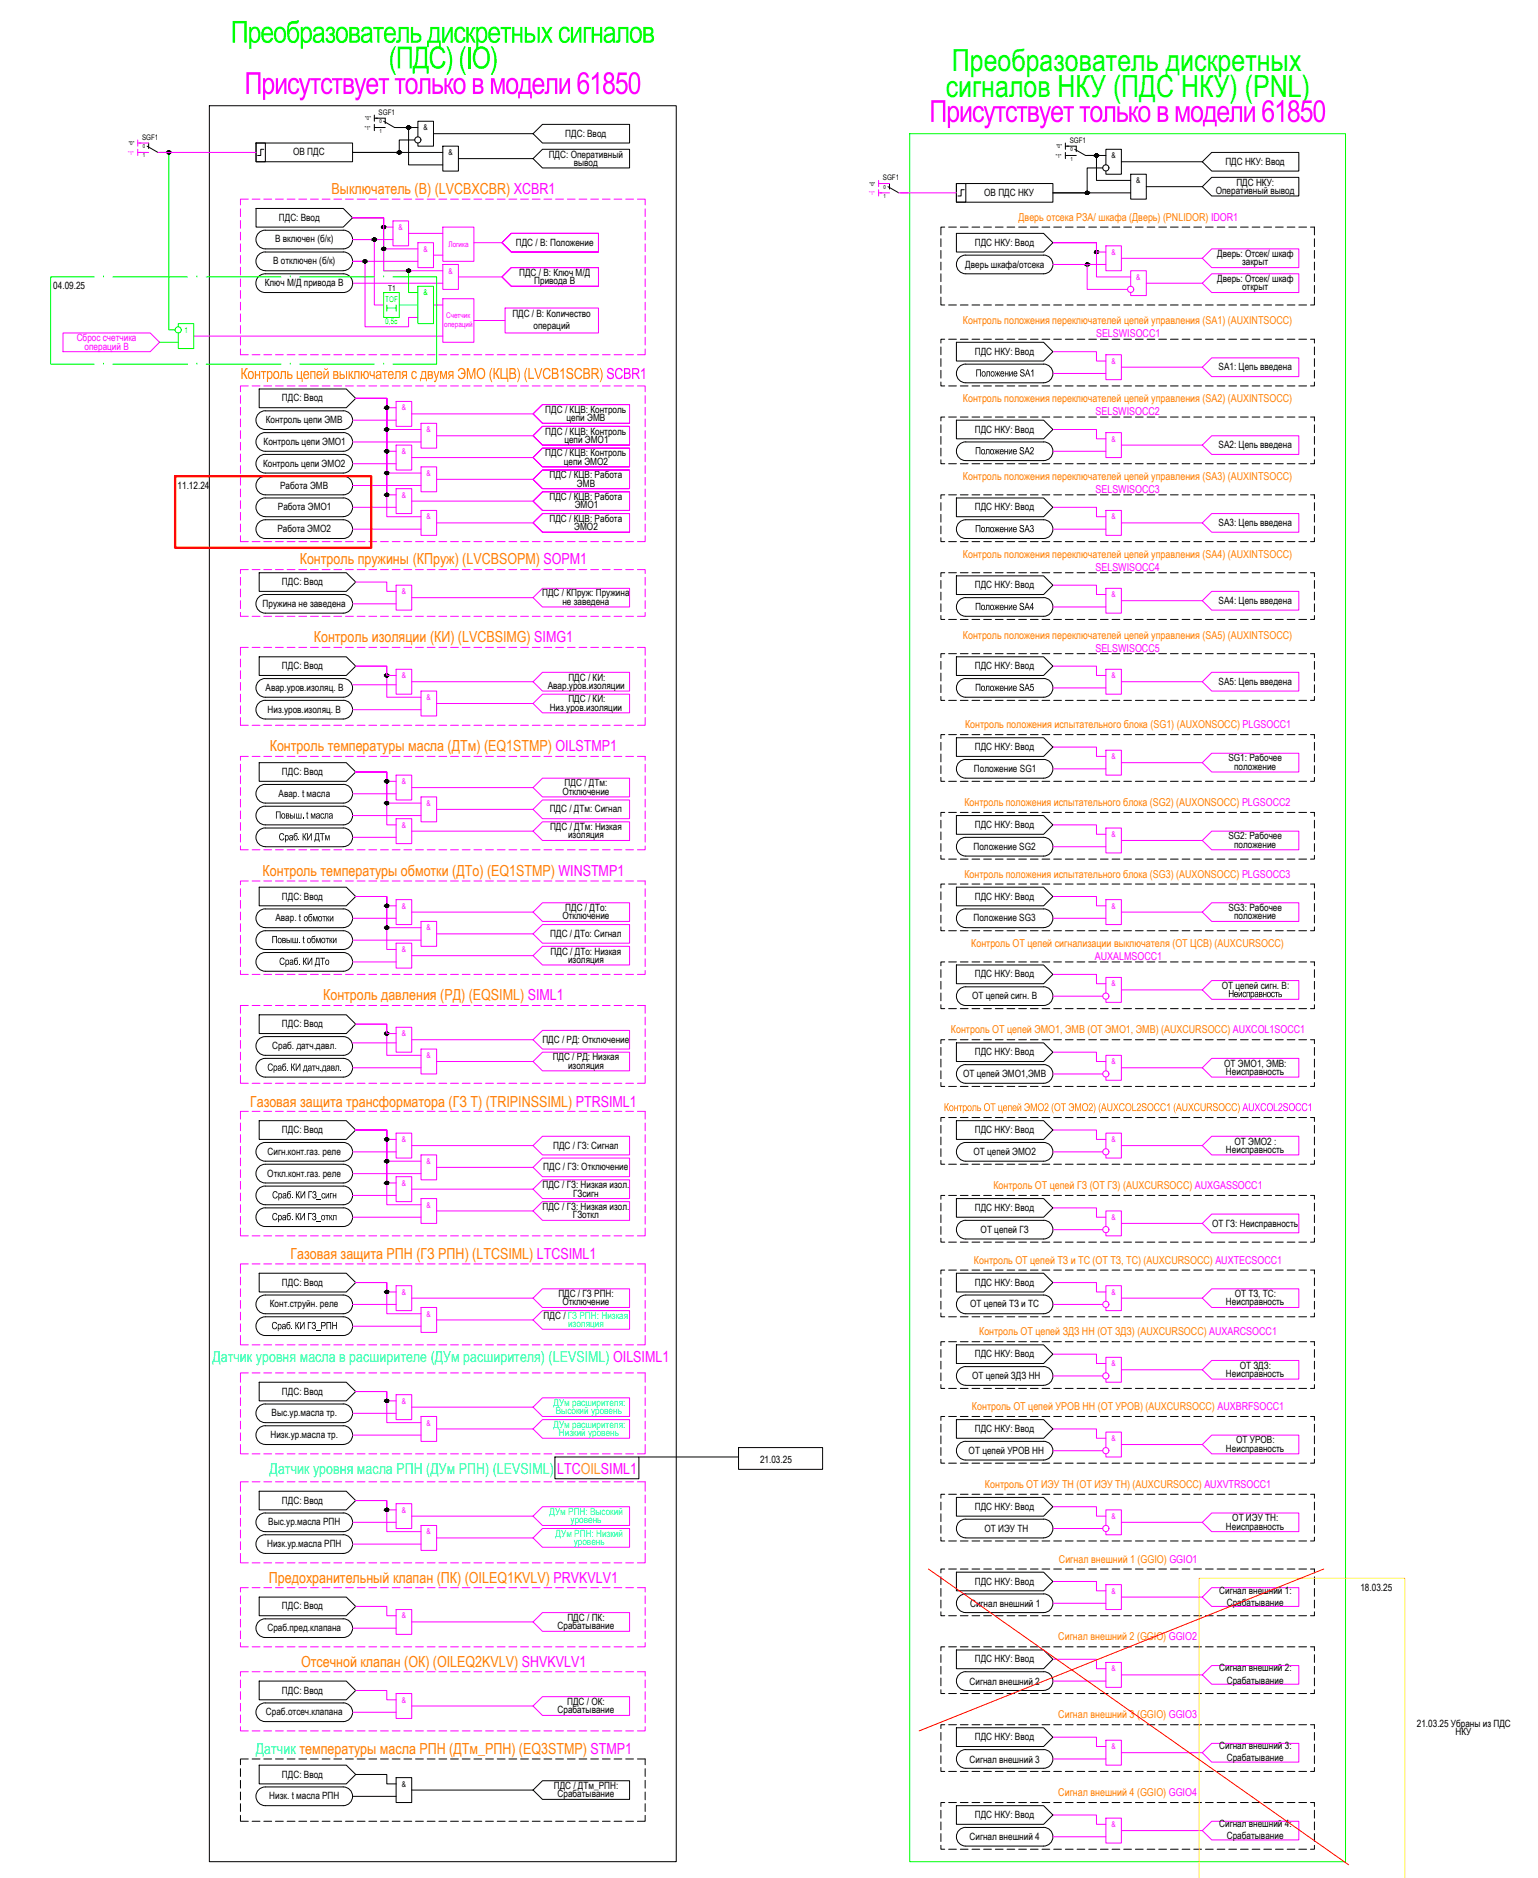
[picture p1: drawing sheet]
<svg xmlns="http://www.w3.org/2000/svg" width="664mm" height="810mm" viewBox="0 0 664 810" stroke-linecap="round" stroke-linejoin="round" font-family="sans-serif">
<defs><g id="words">
<g font-size="13.1" fill="#0f0">
<text x="99.5" y="18.4">Преобразователь дискретных сигналов</text>
<text x="167.7" y="29.5">(ПДС) (IO)</text>
<text x="410.8" y="30.5">Преобразователь дискретных</text>
<text x="408.2" y="41.6">сигналов НКУ (ПДС НКУ) (PNL)</text>
</g>
<g font-size="13.1" fill="#f0f">
<text x="105.5" y="40.5">Присутствует только в модели</text>
<text x="248.8" y="40.5">61850</text>
<text x="401.1" y="52.6">Присутствует только в модели</text>
<text x="544.3" y="52.6">61850</text>
</g>
<g font-size="6.6" fill="#ff7f00">
<text x="143.1" y="83.6">Выключатель (В) (LVCBXCBR) XCBR1</text>
<text x="210.9" y="163.5">(КЦВ ) (LVCB1SCBR)</text>
<text x="129.4" y="243.4">Контроль пружины (КПруж) (LVCBSOPM) SOPM1</text>
<text x="135.4" y="277">Контроль изоляции (КИ) (LVCBSIMG) SIMG1</text>
<text x="116.4" y="324.1">Контроль температуры масла (ДТм) (EQ1STMP) OILSTMP1</text>
<text x="113.3" y="378.1">Контроль температуры обмотки (ДТо) (EQ1STMP) WINSTMP1</text>
<text x="139.5" y="431.5">Контроль давления (РД) (EQSIML) SIML1</text>
<text x="107.9" y="477.5">Газовая защита трансформатора (ГЗ T) (TRIPINSSIML) PTRSIML1</text>
<text x="125.4" y="543.3">Газовая защита РПН (ГЗ РПН) (LTCSIML) LTCSIML1</text>
<text x="116.1" y="683.1">Предохранительный клапан (ПК) (OILEQ1KVLV) PRVKVLV1</text>
<text x="129.9" y="719.3">Отсечной клапан (ОК) (OILEQ2KVLV) SHVKVLV1</text>
</g>
<text font-size="6.6" fill="#0f0" x="103.8" y="163.5">Контроль цепей выключателя с двумя ЭМО</text>
<g font-size="6.6" fill="#f0f">
<text x="261.7" y="163.5">SCBR1</text>
<text x="240.5" y="636">LTCOILSIML1</text>
</g>
<g font-size="6.6" fill="#0ff">
<text x="91.7" y="587.7">Датчик уровня масла в расширителе (ДУм расширителя) (LEVSIML) OILSIML1</text>
<text x="116.3" y="636">Датчик уровня масла РПН (ДУм РПН) (LEVSIML)</text>
<text x="110.4" y="756.7">Датчик температуры масла РПН (ДТм_РПН) (EQ3STMP) STMP1</text>
</g>
<g font-size="4.7" fill="#ff7f00">
<text x="439.6" y="95.2">Дверь отсека РЗА/ шкафа (Дверь) (PNLIDOR) IDOR1</text>
<text x="415.6" y="139.9">Контроль положения переключателей цепей управления (SA1) (AUXINTSOCC)</text>
<text x="415.6" y="173.4">Контроль положения переключателей цепей управления (SA2) (AUXINTSOCC)</text>
<text x="415.6" y="207">Контроль положения переключателей цепей управления (SA3) (AUXINTSOCC)</text>
<text x="415.6" y="240.6">Контроль положения переключателей цепей управления (SA4) (AUXINTSOCC)</text>
<text x="415.6" y="275.5">Контроль положения переключателей цепей управления (SA5) (AUXINTSOCC)</text>
<text x="416.5" y="314.2">Контроль положения испытательного блока (SG1) (AUXONSOCC) PLGSOCC1</text>
<text x="416.2" y="347.8">Контроль положения испытательного блока (SG2) (AUXONSOCC) PLGSOCC2</text>
<text x="416.2" y="378.7">Контроль положения испытательного блока (SG3) (AUXONSOCC) PLGSOCC3</text>
<text x="419.2" y="408.5">Контроль ОТ цепей сигнализации выключателя (ОТ ЦСВ) (AUXCURSOCC)</text>
<text x="410.4" y="445.8">Контроль ОТ цепей ЭМО1, ЭМВ (ОТ ЭМО1, ЭМВ) (AUXCURSOCC) AUXCOL1SOCC1</text>
<text x="407.3" y="479.4">Контроль ОТ цепей ЭМО</text>
<text x="450.6" y="479.4">2 ( ОТ ЭМО</text>
<text x="469.7" y="479.4">2) (AUXCOL2SOCC1 (AUXCURSOCC)</text>
<text x="428.8" y="513">Контроль ОТ цепей ГЗ (ОТ ГЗ) (AUXCURSOCC) AUXGASSOCC1</text>
<text x="420.3" y="545.2">Контроль ОТ цепей ТЗ и ТС (ОТ ТЗ, ТС) (AUXCURSOCC) AUXTECSOCC1</text>
<text x="422.6" y="576.1">Контроль ОТ цепей ЗДЗ НН (ОТ ЗДЗ) (AUXCURSOCC) AUXARCSOCC1</text>
<text x="419.5" y="608.4">Контроль ОТ цепей УРОВ НН (ОТ УРОВ) (AUXCURSOCC) AUXBRFSOCC1</text>
<text x="425.1" y="642">Контроль ОТ ИЭУ ТН (ОТ ИЭУ ТН) (AUXCURSOCC) AUXVTRSOCC1</text>
<text x="457" y="674.2">Сигнал внешний 1 (GGIO) GGIO1</text>
<text x="456.7" y="707.8">Сигнал внешний 2 (GGIO) GGIO2</text>
<text x="456.7" y="741.4">Сигнал внешний 3 (GGIO) GGIO3</text>
<text x="456.7" y="775">Сигнал внешний 4 (GGIO) GGIO4</text>
</g>
<g font-size="4.7" fill="#f0f">
<text x="473" y="145.5">SELSWISOCC1</text>
<text x="472.8" y="179.1">SELSWISOCC2</text>
<text x="472.8" y="212.7">SELSWISOCC3</text>
<text x="472.8" y="246.2">SELSWISOCC4</text>
<text x="472.8" y="281.2">SELSWISOCC5</text>
<text x="472.5" y="414.2">AUXALMSOCC1</text>
<text x="536.2" y="479.4">AUXCOL2SOCC1</text>
</g>
<g font-size="4.3">
<text x="243.9" y="59">ПДС: Ввод</text>
<text x="126.5" y="67.1">ОВ ПДС</text>
<text x="236.8" y="68">ПДС: Оперативный</text>
<text x="247.6" y="71.6">вывод</text>
<text x="528.8" y="71.1">ПДС НКУ: Ввод</text>
<text x="524.7" y="83.7">Оперативный вывод</text>
<text x="533.6" y="80">ПДС НКУ:</text>
<text x="424.8" y="84.5">ОВ ПДС НКУ</text>
<text x="120.4" y="95.3">ПДС: Ввод</text>
<text x="118.7" y="104.5">В включен (б/к)</text>
<text x="222.6" y="106">ПДС / В: Положение</text>
<text x="420.7" y="106">ПДС НКУ: Ввод</text>
<text x="117.9" y="113.9">В отключен (б/к)</text>
<text x="525.3" y="110.9">Дверь: Отсек/ шкаф</text>
<text x="224" y="119">ПДС / В: Ключ М/Д</text>
<text x="416.6" y="115.4">Дверь шкафа/отсека</text>
<text x="536" y="114.5">закрыт</text>
<text x="23" y="124.8">04.09.25</text>
<text x="114.3" y="123.5">Ключ М/Д привода В</text>
<text x="230.6" y="122.6">Привода В</text>
<text x="525.3" y="121.7">Дверь: Отсек/ шкаф</text>
<text x="536" y="125.3">открыт</text>
<text x="221.1" y="136.9">ПДС / В: Количество</text>
<text x="230.3" y="142">операций</text>
<text x="420.7" y="153.1">ПДС НКУ: Ввод</text>
<text x="525.9" y="159.8">SA1: Цепь введена</text>
<text x="421.1" y="162.5">Положение</text>
<text x="440.1" y="162.5">SA1</text>
<text x="121.7" y="173.2">ПДС: Ввод</text>
<text x="235.3" y="178.1">ПДС / КЦВ: Контроль</text>
<text x="114.7" y="182.6">Контроль цепи ЭМВ</text>
<text x="244.5" y="181.8">цепи ЭМВ</text>
<text x="235.3" y="187.5">ПДС / КЦВ: Контроль</text>
<text x="243.6" y="191.2">цепи ЭМО1</text>
<text x="420.7" y="186.6">ПДС НКУ: Ввод</text>
<text x="113.8" y="192">Контроль цепи ЭМО1</text>
<text x="235.3" y="196.9">ПДС / КЦВ: Контроль</text>
<text x="420.8" y="196">Положение</text>
<text x="439.8" y="196">SA2</text>
<text x="525.9" y="193.4">SA2: Цепь введена</text>
<text x="113.5" y="201.4">Контроль цепи ЭМО2</text>
<text x="243.3" y="200.6">цепи ЭМО2</text>
<text x="237.2" y="206.3">ПДС / КЦВ: Работа</text>
<text x="249" y="210">ЭМВ</text>
<text x="76.6" y="210.8">11.12.24</text>
<text x="120.9" y="210.9">Работа ЭМВ</text>
<text x="237.2" y="215.7">ПДС / КЦВ: Работа</text>
<text x="119.9" y="220.3">Работа ЭМО1</text>
<text x="248" y="219.4">ЭМО1</text>
<text x="420.7" y="220.3">ПДС НКУ: Ввод</text>
<text x="237.2" y="225.1">ПДС / КЦВ: Работа</text>
<text x="525.9" y="226.9">SA3: Цепь введена</text>
<text x="119.7" y="229.6">Работа ЭМО2</text>
<text x="247.8" y="228.8">ЭМО2</text>
<text x="420.8" y="229.6">Положение</text>
<text x="439.8" y="229.6">SA3</text>
<text x="121.7" y="252.5">ПДС: Ввод</text>
<text x="234" y="257.4">ПДС / КПруж: Пружина</text>
<text x="420.7" y="253.8">ПДС НКУ: Ввод</text>
<text x="113.3" y="261.9">Пружина не заведена</text>
<text x="242.7" y="261">не заведена</text>
<text x="420.8" y="263.2">Положение</text>
<text x="439.8" y="263.2">SA4</text>
<text x="525.9" y="260.6">SA4: Цепь введена</text>
<text x="121.7" y="288.7">ПДС: Ввод</text>
<text x="245.3" y="293.7">ПДС / КИ:</text>
<text x="420.7" y="288.7">ПДС НКУ: Ввод</text>
<text x="114.6" y="298.1">Авар.уров.изоляц. В</text>
<text x="236.4" y="297.3">Авар.уров.изоляции</text>
<text x="420.8" y="298.1">Положение</text>
<text x="439.8" y="298.1">SA5</text>
<text x="525.9" y="295.5">SA5: Цепь введена</text>
<text x="245.3" y="303.1">ПДС / КИ:</text>
<text x="115.5" y="307.5">Низ.уров.изоляц. В</text>
<text x="237.3" y="306.7">Низ.уров.изоляции</text>
<text x="420.7" y="323.7">ПДС НКУ: Ввод</text>
<text x="530.2" y="328.6">SG1: Рабочее</text>
<text x="121.7" y="334.4">ПДС: Ввод</text>
<text x="420.3" y="333.1">Положение SG1</text>
<text x="532.6" y="332.2">положение</text>
<text x="243.7" y="339.3">ПДС / ДТм:</text>
<text x="120.2" y="343.8">Авар. t масла</text>
<text x="242.7" y="343">Отключение</text>
<text x="118.8" y="353.2">Повыш</text>
<text x="133.9" y="353.2">масла</text>
<text x="237.3" y="350.6">ПДС / ДТм: Сигнал</text>
<text x="237.4" y="358.1">ПДС / ДТм: Низкая</text>
<text x="420.7" y="357.3">ПДС НКУ: Ввод</text>
<text x="120.3" y="362.6">Сраб . КИ ДТм</text>
<text x="245.2" y="361.7">изоляция</text>
<text x="530.2" y="362.2">SG2: Рабочее</text>
<text x="532.6" y="365.8">положение</text>
<text x="420.1" y="366.7">Положение SG2</text>
<text x="121.7" y="388.1">ПДС: Ввод</text>
<text x="420.7" y="388.1">ПДС НКУ: Ввод</text>
<text x="243.9" y="393.1">ПДС / ДТо:</text>
<text x="530.2" y="393.1">SG3: Рабочее</text>
<text x="118.9" y="397.5">Авар. t</text>
<text x="131" y="397.5">обмотки</text>
<text x="242.7" y="396.7">Отключение</text>
<text x="420.1" y="397.6">Положение SG3</text>
<text x="532.6" y="396.7">положение</text>
<text x="117.2" y="406.9">Повыш</text>
<text x="132.3" y="406.9">обмотки</text>
<text x="237.5" y="404.3">ПДС / ДТо: Сигнал</text>
<text x="237.6" y="411.9">ПДС / ДТо: Низкая</text>
<text x="120.5" y="416.3">Сраб . КИ ДТо</text>
<text x="245.2" y="415.5">изоляция</text>
<text x="420.7" y="421.8">ПДС НКУ: Ввод</text>
<text x="419.6" y="431.2">ОТ цепей сигн. В</text>
<text x="527.4" y="426.7">ОТ цепей сигн. В</text>
<text x="530.1" y="430.3">Неисправность</text>
<text x="555.4" y="426.7">:</text>
<text x="121.7" y="443.3">ПДС: Ввод</text>
<text x="234.1" y="450">ПДС / РД: Отключение</text>
<text x="117.5" y="452.6">Сраб. атч.давл.</text>
<text x="127.9" y="452.6">д</text>
<text x="420.7" y="455.3">ПДС НКУ: Ввод</text>
<text x="238.5" y="457.6">ПДС / РД: Низкая</text>
<text x="245.2" y="461.2">изоляция</text>
<text x="528.3" y="460.2">ОТ ЭМО1, ЭМВ:</text>
<text x="115.4" y="462">Сраб . КИ датч</text>
<text x="137.9" y="462">.</text>
<text x="138.8" y="462">давл</text>
<text x="146.5" y="462">.</text>
<text x="415.7" y="464.7">ОТ цепей ЭМО1,ЭМВ</text>
<text x="529.1" y="463.8">Неисправность</text>
<text x="121.7" y="488.9">ПДС: Ввод</text>
<text x="420.7" y="488.9">ПДС НКУ: Ввод</text>
<text x="238.7" y="495.6">ПДС / ГЗ: Сигнал</text>
<text x="529.1" y="497.4">Неисправность</text>
<text x="532.8" y="493.9">ОТ ЭМО2 :</text>
<text x="115.5" y="498.3">Сигн.конт.газ. реле</text>
<text x="420.1" y="498.3">ОТ цепей ЭМО2</text>
<text x="115.4" y="507.7">Откл.конт.газ. реле</text>
<text x="234.5" y="505">ПДС / ГЗ: Отключение</text>
<text x="234.1" y="512.6">ПДС / ГЗ: Низкая изол.</text>
<text x="117.4" y="517.1">Сраб . КИ ГЗ</text>
<text x="136.7" y="517.1">_сигн</text>
<text x="247.4" y="516.3">ГЗсигн</text>
<text x="117.3" y="526.5">Сраб . КИ ГЗ</text>
<text x="136.6" y="526.5">_откл</text>
<text x="234.1" y="522">ПДС / ГЗ: Низкая изол.</text>
<text x="247.3" y="525.7">ГЗоткл</text>
<text x="420.7" y="522.5">ПДС НКУ: Ввод</text>
<text x="423.2" y="531.9">ОТ цепей ГЗ</text>
<text x="523.2" y="529.2">ОТ ГЗ: Неисправность</text>
<text x="121.7" y="554.8">ПДС: Ввод</text>
<text x="420.7" y="554.8">ПДС НКУ: Ввод</text>
<text x="241" y="559.6">ПДС / ГЗ РПН:</text>
<text x="242.7" y="563.3">Отключение</text>
<text x="529.1" y="563.3">Неисправность</text>
<text x="532.9" y="559.7">ОТ ТЗ, ТС:</text>
<text x="116.5" y="564.1">Конт.струйн. реле</text>
<text x="234.6" y="569.1">ПДС / ГЗ РПН: Низкая</text>
<text x="418.7" y="564.2">ОТ цепей ТЗ и ТС</text>
<text x="117.2" y="573.5">Сраб . КИ ГЗ</text>
<text x="136.5" y="573.5">_РПН</text>
<text x="420.7" y="585.6">ПДС НКУ: Ввод</text>
<text x="535" y="590.6">ОТ ЗДЗ:</text>
<text x="419.6" y="595.1">ОТ цепей ЗДЗ НН</text>
<text x="529.1" y="594.2">Неисправность</text>
<text x="121.7" y="601.8">ПДС: Ввод</text>
<text x="117.2" y="611.2">Выс.ур.масла тр.</text>
<text x="420.7" y="617.9">ПДС НКУ: Ввод</text>
<text x="116.7" y="620.6">Низк.ур.масла тр.</text>
<text x="533.5" y="622.8">ОТ УРОВ:</text>
<text x="418.1" y="627.3">ОТ цепей УРОВ НН</text>
<text x="529.1" y="626.4">Неисправность</text>
<text x="328" y="631.3">21.03.25</text>
<text x="121.7" y="648.8">ПДС: Ввод</text>
<text x="420.7" y="651.5">ПДС НКУ: Ввод</text>
<text x="115.8" y="658.1">Выс.ур.масла РПН</text>
<text x="531.8" y="656.4">ОТ ИЭУ ТН:</text>
<text x="424.9" y="660.9">ОТ ИЭУ ТН</text>
<text x="529.1" y="660">Неисправность</text>
<text x="115.3" y="667.6">Низк.ур.масла РПН</text>
<text x="420.7" y="683.7">ПДС НКУ: Ввод</text>
<text x="526.2" y="687.7">Сигнал внешний 1:</text>
<text x="587.1" y="686.4">18.03.25</text>
<text x="121.7" y="694.5">ПДС: Ввод</text>
<text x="418.7" y="693.4">Сигнал внешний 1</text>
<text x="529.5" y="692.9">Срабатывание</text>
<text x="244.9" y="699.3">ПДС / ПК:</text>
<text x="115.4" y="703.8">Сраб.пред.клапана</text>
<text x="240.6" y="703">Срабатывание</text>
<text x="420.7" y="717.3">ПДС НКУ: Ввод</text>
<text x="526.2" y="721.2">Сигнал внешний 2:</text>
<text x="121.7" y="730.7">ПДС: Ввод</text>
<text x="418.5" y="726.9">Сигнал внешний 2</text>
<text x="529.5" y="726.5">Срабатывание</text>
<text x="244.8" y="735.6">ПДС / ОК:</text>
<text x="114.8" y="740.1">Сраб.отсеч.клапана</text>
<text x="240.6" y="739.3">Срабатывание</text>
<text x="611.5" y="745.1">21.03.25 Убраны из ПДС</text>
<text x="628.2" y="748.7">НКУ</text>
<text x="420.7" y="750.9">ПДС НКУ: Ввод</text>
<text x="526.2" y="754.8">Сигнал внешний 3:</text>
<text x="418.4" y="760.5">Сигнал внешний 3</text>
<text x="529.5" y="760">Срабатывание</text>
<text x="121.7" y="767">ПДС: Ввод</text>
<text x="239" y="771.9">ПДС / ДТм_РПН:</text>
<text x="116.2" y="776.4">Низк. t масла РПН</text>
<text x="240.6" y="775.6">Срабатывание</text>
<text x="420.7" y="784.5">ПДС НКУ: Ввод</text>
<text x="526.2" y="788.4">Сигнал внешний 4:</text>
<text x="418.5" y="794.1">Сигнал внешний 4</text>
<text x="529.5" y="793.6">Срабатывание</text>
</g>
<g font-size="4.3" fill="#f0f">
<text x="33.1" y="147.2">Сброс счетчика</text>
<text x="36.5" y="150.8">операций В</text>
</g>
<g font-size="4.3" fill="#0ff">
<text x="245.2" y="572.7">изоляция</text>
<text x="238.9" y="606.7">ДУм расширителя:</text>
<text x="239.9" y="610.3">Высокий уровень</text>
<text x="238.9" y="616.1">ДУм расширителя:</text>
<text x="241.2" y="619.7">Низкий уровень</text>
<text x="237.2" y="653.7">ДУм РПН: Высокий</text>
<text x="246.3" y="657.3">уровень</text>
<text x="239.8" y="663.1">ДУм РПН: Низкий</text>
<text x="247.6" y="666.7">уровень</text>
</g>
<g font-size="3.4">
<text x="182.8" y="56.2">&amp;</text>
<text x="193.5" y="67">&amp;</text>
<text x="479.7" y="68.3">&amp;</text>
<text x="490.4" y="79.1">&amp;</text>
<text x="167.6" y="125.4">T1</text>
<text x="173.4" y="770.9">&amp;</text>
</g>
<g font-size="3.4" fill="#f0f">
<text x="172" y="99.2">&amp;</text>
<text x="193.6" y="106.6">Логика</text>
<text x="182.8" y="108.6">&amp;</text>
<text x="479.7" y="110">&amp;</text>
<text x="193.5" y="118">&amp;</text>
<text x="490.4" y="120.7">&amp;</text>
<text x="192.5" y="137.2">Счетчик</text>
<text x="191.7" y="141.2">операций</text>
<text x="479.7" y="157">&amp;</text>
<text x="173.4" y="177.1">&amp;</text>
<text x="184.1" y="186.5">&amp;</text>
<text x="479.7" y="190.6">&amp;</text>
<text x="173.4" y="196">&amp;</text>
<text x="184.1" y="205.3">&amp;</text>
<text x="173.4" y="214.7">&amp;</text>
<text x="184.1" y="224.1">&amp;</text>
<text x="479.7" y="224.1">&amp;</text>
<text x="173.4" y="256.4">&amp;</text>
<text x="479.7" y="257.7">&amp;</text>
<text x="173.4" y="292.6">&amp;</text>
<text x="479.7" y="292.6">&amp;</text>
<text x="184.1" y="302.1">&amp;</text>
<text x="479.7" y="327.6">&amp;</text>
<text x="173.4" y="338.3">&amp;</text>
<text x="184.1" y="347.8">&amp;</text>
<text x="173.4" y="357.2">&amp;</text>
<text x="479.7" y="361.2">&amp;</text>
<text x="173.4" y="392.1">&amp;</text>
<text x="479.7" y="392.1">&amp;</text>
<text x="184.1" y="401.5">&amp;</text>
<text x="173.4" y="410.9">&amp;</text>
<text x="479.7" y="425.7">&amp;</text>
<text x="173.4" y="447.2">&amp;</text>
<text x="184.1" y="456.6">&amp;</text>
<text x="479.7" y="459.3">&amp;</text>
<text x="173.4" y="492.8">&amp;</text>
<text x="479.7" y="492.8">&amp;</text>
<text x="184.1" y="502.2">&amp;</text>
<text x="173.4" y="511.6">&amp;</text>
<text x="184.1" y="521">&amp;</text>
<text x="479.7" y="526.4">&amp;</text>
<text x="173.4" y="558.7">&amp;</text>
<text x="479.7" y="558.7">&amp;</text>
<text x="184.1" y="568.1">&amp;</text>
<text x="479.7" y="589.6">&amp;</text>
<text x="173.4" y="605.7">&amp;</text>
<text x="184.1" y="615.1">&amp;</text>
<text x="479.7" y="621.8">&amp;</text>
<text x="173.4" y="652.7">&amp;</text>
<text x="479.7" y="655.4">&amp;</text>
<text x="184.1" y="662.1">&amp;</text>
<text x="479.7" y="687.7">&amp;</text>
<text x="173.4" y="698.4">&amp;</text>
<text x="479.7" y="721.2">&amp;</text>
<text x="173.4" y="734.6">&amp;</text>
<text x="479.7" y="754.8">&amp;</text>
<text x="479.7" y="788.4">&amp;</text>
</g>
<g font-size="3.4" fill="#0f0">
<text x="166.2" y="130.1">TOF</text>
<text x="182.8" y="127.4">&amp;</text>
<text x="79.6" y="143.5">1</text>
<text x="166.3" y="139.9">0,5с</text>
</g>
<g font-size="3.3">
<text x="163.4" y="49.5">SGF1</text>
<text x="61.3" y="60.2">SGF1</text>
<text x="461.7" y="61.5">SGF1</text>
<text x="381.1" y="77.7">SGF1</text>
</g>
<g font-size="2.3">
<text x="157.7" y="51.8">&quot;0&quot;</text>
<text x="163.7" y="53.2">0</text>
<text x="157.5" y="56">&quot;1&quot;</text>
<text x="163.7" y="57.2">1</text>
<text x="55.6" y="62.6">&quot;0&quot;</text>
<text x="61.6" y="63.9">0</text>
<text x="455.9" y="63.9">&quot;0&quot;</text>
<text x="462" y="65.3">0</text>
<text x="61.6" y="67.9">1</text>
<text x="455.7" y="68.1">&quot;1&quot;</text>
<text x="462" y="69.3">1</text>
<text x="375.3" y="80">&quot;0&quot;</text>
<text x="381.4" y="81.4">0</text>
<text x="381.4" y="85.4">1</text>
</g>
<g font-size="2.3" fill="#f0f">
<text x="55.3" y="66.8">&quot;1&quot;</text>
<text x="375.1" y="84.2">&quot;1&quot;</text>
</g>
</g></defs>
<!-- layer: 0 -->
<g fill="none" stroke="#f0f" stroke-width=".43">
<path d="M103.8 170.7v3.4M103.8 175.8v3.3M107.2 166.5h-3.4v2.5M174.3 166.5h3.4M179.3 166.5h3.4M184.4 166.5h3.4M189.4 166.5h3.4M194.5 166.5h3.3M199.5 166.5h3.4M204.5 166.5h3.4M249.9 166.5h3.4M254.9 166.5h3.4"/>
<path d="M260 166.5h3.3M265 166.5h3.4M270.1 166.5h3.3M275.1 166.5h3.3v2.5M278.4 170.7v3.4M278.4 175.8v3.3M103.8 180.8v3.3M103.8 185.8v3.4M103.8 190.9v3.3M103.8 195.9v3.4M278.4 180.8v3.3M278.4 185.8v3.4"/>
<path d="M278.4 190.9v3.3M278.4 195.9v3.4M103.8 200.9v3.4M103.8 206v3.3M103.8 211v3.4M103.8 216.1v3.3M278.4 200.9v3.4M278.4 206v3.3M278.4 211v3.4M278.4 216.1v3.3M103.8 221.1v3.3M103.8 226.1v3.4"/>
<path d="M103.8 231.2v2.5h3.4M108.8 233.7h3.4M113.8 233.7h3.4M118.9 233.7h3.4M123.9 233.7h3.4M129 233.7h3.3M134 233.7h3.4M139 233.7h3.4M144.1 233.7h3.4M149.1 233.7h3.4M154.2 233.7h3.3M159.2 233.7h3.4"/>
<path d="M164.2 233.7h3.4M169.3 233.7h3.3M174.3 233.7h3.4M179.3 233.7h3.4M184.4 233.7h3.4M189.4 233.7h3.4M194.5 233.7h3.3M199.5 233.7h3.4M204.5 233.7h3.4M209.6 233.7h3.4M214.6 233.7h3.4M219.6 233.7h3.4"/>
<path d="M224.7 233.7h3.4M229.7 233.7h3.4M234.8 233.7h3.3M239.8 233.7h3.4M244.9 233.7h3.3M249.9 233.7h3.4M254.9 233.7h3.4M260 233.7h3.3M265 233.7h3.4M270.1 233.7h3.3M278.4 231.2v2.5h-3.3M278.4 221.1v3.3"/>
<path d="M278.4 226.1v3.4M103.8 249.1v3.4M103.8 254.2v3.3M103.8 259.2v3.4M107.2 245.8h-3.4v1.7M108.8 245.8h3.4M113.8 245.8h3.4M118.9 245.8h3.4M123.9 245.8h3.4M129 245.8h3.3M134 245.8h3.4M139 245.8h3.4"/>
<path d="M144.1 245.8h3.4M149.1 245.8h3.4M154.2 245.8h3.3M159.2 245.8h3.4M164.2 245.8h3.4M169.3 245.8h3.3M174.3 245.8h3.4M179.3 245.8h3.4M184.4 245.8h3.4M189.4 245.8h3.4M194.5 245.8h3.3M199.5 245.8h3.4"/>
<path d="M204.5 245.8h3.4M209.6 245.8h3.4M214.6 245.8h3.4M219.6 245.8h3.4M224.7 245.8h3.4M229.7 245.8h3.4M230.1 257.9l4-4h37.6v8h-37.6zM234.8 245.8h3.3M239.8 245.8h3.4M244.9 245.8h3.3M249.9 245.8h3.4M254.9 245.8h3.4"/>
<path d="M260 245.8h3.3M265 245.8h3.4M270.1 245.8h3.3M275.1 245.8h3.3v1.7M278.4 249.1v3.4M278.4 254.2v3.3M278.4 259.2v3.4M103.8 264.2v1.7h3.4M107.2 279.3h-3.4v3.4M108.8 265.9h3.4M108.8 279.3h3.4M113.8 265.9h3.4"/>
<path d="M113.8 279.3h3.4M118.9 265.9h3.4M118.9 279.3h3.4M123.9 265.9h3.4M123.9 279.3h3.4M129 265.9h3.3M129 279.3h3.3M134 265.9h3.4M134 279.3h3.4M139 265.9h3.4M139 279.3h3.4M144.1 265.9h3.4"/>
<path d="M144.1 279.3h3.4M149.1 265.9h3.4M149.1 279.3h3.4M154.2 265.9h3.3M154.2 279.3h3.3M159.2 265.9h3.4M159.2 279.3h3.4M164.2 265.9h3.4M164.2 279.3h3.4M169.3 265.9h3.3M169.3 279.3h3.3M174.3 265.9h3.4"/>
<path d="M174.3 279.3h3.4M179.3 265.9h3.4M179.3 279.3h3.4M184.4 265.9h3.4M184.4 279.3h3.4M189.4 265.9h3.4M189.4 279.3h3.4M194.5 265.9h3.3M194.5 279.3h3.3M199.5 265.9h3.4M199.5 279.3h3.4M204.5 265.9h3.4"/>
<path d="M204.5 279.3h3.4M209.6 265.9h3.4M209.6 279.3h3.4M214.6 265.9h3.4M214.6 279.3h3.4M219.6 265.9h3.4M219.6 279.3h3.4M224.7 265.9h3.4M224.7 279.3h3.4M229.7 265.9h3.4M229.7 279.3h3.4M234.8 265.9h3.3"/>
<path d="M234.8 279.3h3.3M239.8 265.9h3.4M239.8 279.3h3.4M244.9 265.9h3.3M244.9 279.3h3.3M249.9 265.9h3.4M249.9 279.3h3.4M254.9 265.9h3.4M254.9 279.3h3.4M260 265.9h3.3M260 279.3h3.3M265 265.9h3.4"/>
<path d="M265 279.3h3.4M270.1 265.9h3.3M270.1 279.3h3.3M275.1 279.3h3.3v3.4M278.4 264.2v1.7h-3.3M103.8 284.4v3.4M103.8 289.4v3.4M103.8 294.5v3.3M103.8 299.5v3.4M230.1 294.2l4-4.1h37.6v8.1h-37.6zM278.4 284.4v3.4M278.4 289.4v3.4"/>
<path d="M278.4 294.5v3.3M278.4 299.5v3.4M103.8 304.6v3.3M103.8 309.6v3.4h3.4M108.8 313h3.4M113.8 313h3.4M118.9 313h3.4M123.9 313h3.4M129 313h3.3M134 313h3.4M139 313h3.4M144.1 313h3.4"/>
<path d="M149.1 313h3.4M154.2 313h3.3M159.2 313h3.4M164.2 313h3.4M169.3 313h3.3M174.3 313h3.4M179.3 313h3.4M184.4 313h3.4M189.4 313h3.4M194.5 313h3.3M199.5 313h3.4M204.5 313h3.4"/>
<path d="M209.6 313h3.4M214.6 313h3.4M219.6 313h3.4M224.7 313h3.4M229.7 313h3.4M234.8 313h3.3M239.8 313h3.4M244.9 313h3.3M249.9 313h3.4M254.9 313h3.4M260 313h3.3M265 313h3.4"/>
<path d="M270.1 313h3.3M278.4 309.6v3.4h-3.3M278.4 304.6v3.3M103.8 329.8v3.3M103.8 334.8v3.3M103.8 339.8v3.4M107.2 326.4h-3.4v1.7M108.8 326.4h3.4M113.8 326.4h3.4M118.9 326.4h3.4M123.9 326.4h3.4M129 326.4h3.3"/>
<path d="M134 326.4h3.4M139 326.4h3.4M144.1 326.4h3.4M149.1 326.4h3.4M154.2 326.4h3.3M159.2 326.4h3.4M164.2 326.4h3.4M169.3 326.4h3.3M174.3 326.4h3.4M179.3 326.4h3.4M184.4 326.4h3.4M189.4 326.4h3.4"/>
<path d="M194.5 326.4h3.3M199.5 326.4h3.4M204.5 326.4h3.4M209.6 326.4h3.4M214.6 326.4h3.4M219.6 326.4h3.4M224.7 326.4h3.4M229.7 326.4h3.4M230.1 339.8l4-4h37.6v8.1h-37.6zM234.8 326.4h3.3M239.8 326.4h3.4M244.9 326.4h3.3"/>
<path d="M249.9 326.4h3.4M254.9 326.4h3.4M260 326.4h3.3M265 326.4h3.4M270.1 326.4h3.3M275.1 326.4h3.3v1.7M278.4 329.8v3.3M278.4 334.8v3.3M278.4 339.8v3.4M103.8 344.9v3.3M103.8 349.9v3.4M103.8 355v3.3"/>
<path d="M103.8 360v3.3M230.1 349.2l4-4h37.6v8.1h-37.6zM230.1 358.6l4-4h37.6v8.1h-37.6zM278.4 344.9v3.3M278.4 349.9v3.4M278.4 355v3.3M278.4 360v3.3M103.8 365v1.7h3.4M108.8 366.7h3.4M113.8 366.7h3.4M118.9 366.7h3.4M123.9 366.7h3.4"/>
<path d="M129 366.7h3.3M134 366.7h3.4M139 366.7h3.4M144.1 366.7h3.4M149.1 366.7h3.4M154.2 366.7h3.3M159.2 366.7h3.4M164.2 366.7h3.4M169.3 366.7h3.3M174.3 366.7h3.4M179.3 366.7h3.4M184.4 366.7h3.4"/>
<path d="M189.4 366.7h3.4M194.5 366.7h3.3M199.5 366.7h3.4M204.5 366.7h3.4M209.6 366.7h3.4M214.6 366.7h3.4M219.6 366.7h3.4M224.7 366.7h3.4M229.7 366.7h3.4M234.8 366.7h3.3M239.8 366.7h3.4M244.9 366.7h3.3"/>
<path d="M249.9 366.7h3.4M254.9 366.7h3.4M260 366.7h3.3M265 366.7h3.4M270.1 366.7h3.3M278.4 365v1.7h-3.3M103.8 383.5v3.3M103.8 388.5v3.4M103.8 393.6v3.3M103.8 398.6v3.3M107.2 380.1h-3.4v1.7M108.8 380.1h3.4"/>
<path d="M113.8 380.1h3.4M118.9 380.1h3.4M123.9 380.1h3.4M129 380.1h3.3M134 380.1h3.4M139 380.1h3.4M144.1 380.1h3.4M149.1 380.1h3.4M154.2 380.1h3.3M159.2 380.1h3.4M164.2 380.1h3.4M169.3 380.1h3.3"/>
<path d="M174.3 380.1h3.4M179.3 380.1h3.4M184.4 380.1h3.4M189.4 380.1h3.4M194.5 380.1h3.3M199.5 380.1h3.4M204.5 380.1h3.4M209.6 380.1h3.4M214.6 380.1h3.4M219.6 380.1h3.4M224.7 380.1h3.4M229.7 380.1h3.4"/>
<path d="M230.1 393.6l4-4.1h37.6v8.1h-37.6zM234.8 380.1h3.3M239.8 380.1h3.4M244.9 380.1h3.3M249.9 380.1h3.4M254.9 380.1h3.4M260 380.1h3.3M265 380.1h3.4M270.1 380.1h3.3M275.1 380.1h3.3v1.7M278.4 383.5v3.3M278.4 388.5v3.4"/>
<path d="M278.4 393.6v3.3M278.4 398.6v3.3M103.8 418.8v1.6h3.4M103.8 403.6v3.4M103.8 408.7v3.3M103.8 413.7v3.4M230.1 403l4-4.1h37.6v8.1h-37.6zM278.4 418.8v1.6h-3.3M278.4 403.6v3.4M278.4 408.7v3.3M278.4 413.7v3.4M103.8 438.9v3.3"/>
<path d="M107.2 433.9h-3.4v3.3M108.8 420.4h3.4M108.8 433.9h3.4M113.8 420.4h3.4M113.8 433.9h3.4M118.9 420.4h3.4M118.9 433.9h3.4M123.9 420.4h3.4M123.9 433.9h3.4M129 420.4h3.3M129 433.9h3.3M134 420.4h3.4"/>
<path d="M134 433.9h3.4M139 420.4h3.4M139 433.9h3.4M144.1 420.4h3.4M144.1 433.9h3.4M149.1 420.4h3.4M149.1 433.9h3.4M154.2 420.4h3.3M154.2 433.9h3.3M159.2 420.4h3.4M159.2 433.9h3.4M164.2 420.4h3.4"/>
<path d="M164.2 433.9h3.4M169.3 420.4h3.3M169.3 433.9h3.3M174.3 420.4h3.4M174.3 433.9h3.4M179.3 420.4h3.4M179.3 433.9h3.4M184.4 420.4h3.4M184.4 433.9h3.4M189.4 420.4h3.4M189.4 433.9h3.4M194.5 420.4h3.3"/>
<path d="M194.5 433.9h3.3M199.5 420.4h3.4M199.5 433.9h3.4M204.5 420.4h3.4M204.5 433.9h3.4M209.6 420.4h3.4M209.6 433.9h3.4M214.6 420.4h3.4M214.6 433.9h3.4M219.6 420.4h3.4M219.6 433.9h3.4M224.7 420.4h3.4"/>
<path d="M224.7 433.9h3.4M229.7 420.4h3.4M229.7 433.9h3.4M234.8 420.4h3.3M234.8 433.9h3.3M239.8 420.4h3.4M239.8 433.9h3.4M244.9 420.4h3.3M244.9 433.9h3.3M249.9 420.4h3.4M249.9 433.9h3.4M254.9 420.4h3.4"/>
<path d="M254.9 433.9h3.4M260 420.4h3.3M260 433.9h3.3M265 420.4h3.4M265 433.9h3.4M270.1 420.4h3.3M270.1 433.9h3.3M275.1 433.9h3.3v3.3M278.4 438.9v3.3M103.8 443.9v3.4M103.8 449v3.3M103.8 454v3.4"/>
<path d="M103.8 459.1v3.3M230.1 448.6l4-4h37.6v8.1h-37.6zM230.1 458l4-4h37.6v8.1h-37.6zM278.4 443.9v3.4M278.4 449v3.3M278.4 454v3.4M278.4 459.1v3.3M103.8 464.1v3.3h3.4M107.2 479.5h-3.4v3.4M108.8 467.4h3.4M108.8 479.5h3.4M113.8 467.4h3.4"/>
<path d="M113.8 479.5h3.4M118.9 467.4h3.4M118.9 479.5h3.4M123.9 467.4h3.4M123.9 479.5h3.4M129 467.4h3.3M129 479.5h3.3M134 467.4h3.4M134 479.5h3.4M139 467.4h3.4M139 479.5h3.4M144.1 467.4h3.4"/>
<path d="M144.1 479.5h3.4M149.1 467.4h3.4M149.1 479.5h3.4M154.2 467.4h3.3M154.2 479.5h3.3M159.2 467.4h3.4M159.2 479.5h3.4M164.2 467.4h3.4M164.2 479.5h3.4M169.3 467.4h3.3M169.3 479.5h3.3M174.3 467.4h3.4"/>
<path d="M174.3 479.5h3.4M179.3 467.4h3.4M179.3 479.5h3.4M184.4 467.4h3.4M184.4 479.5h3.4M189.4 467.4h3.4M189.4 479.5h3.4M194.5 467.4h3.3M194.5 479.5h3.3M199.5 467.4h3.4M199.5 479.5h3.4M204.5 467.4h3.4"/>
<path d="M204.5 479.5h3.4M209.6 467.4h3.4M209.6 479.5h3.4M214.6 467.4h3.4M214.6 479.5h3.4M219.6 467.4h3.4M219.6 479.5h3.4M224.7 467.4h3.4M224.7 479.5h3.4M229.7 467.4h3.4M229.7 479.5h3.4M234.8 467.4h3.3"/>
<path d="M234.8 479.5h3.3M239.8 467.4h3.4M239.8 479.5h3.4M244.9 467.4h3.3M244.9 479.5h3.3M249.9 467.4h3.4M249.9 479.5h3.4M254.9 467.4h3.4M254.9 479.5h3.4M260 467.4h3.3M260 479.5h3.3M265 467.4h3.4"/>
<path d="M265 479.5h3.4M270.1 467.4h3.3M270.1 479.5h3.3M275.1 479.5h3.3v3.4M278.4 464.1v3.3h-3.3M103.8 484.6v3.3M103.8 489.6v3.4M103.8 494.7v3.3M103.8 499.7v3.3M230.1 494.3l4-4h37.6v8h-37.6zM278.4 484.6v3.3M278.4 489.6v3.4"/>
<path d="M278.4 494.7v3.3M278.4 499.7v3.3M103.8 504.7v3.4M103.8 509.8v3.3M103.8 514.8v3.3M103.8 519.8v3.4M230.1 503.7l4-4h37.6v8h-37.6zM230.1 513.1l4-4h37.6v8.1h-37.6zM278.4 504.7v3.4M278.4 509.8v3.3M278.4 514.8v3.3M278.4 519.8v3.4"/>
<path d="M103.8 529.9v3.4h3.4M103.8 524.9v3.3M108.8 533.3h3.4M113.8 533.3h3.4M118.9 533.3h3.4M123.9 533.3h3.4M129 533.3h3.3M134 533.3h3.4M139 533.3h3.4M144.1 533.3h3.4M149.1 533.3h3.4M154.2 533.3h3.3"/>
<path d="M159.2 533.3h3.4M164.2 533.3h3.4M169.3 533.3h3.3M174.3 533.3h3.4M179.3 533.3h3.4M184.4 533.3h3.4M189.4 533.3h3.4M194.5 533.3h3.3M199.5 533.3h3.4M204.5 533.3h3.4M209.6 533.3h3.4M214.6 533.3h3.4"/>
<path d="M219.6 533.3h3.4M224.7 533.3h3.4M229.7 533.3h3.4M230.1 522.5l4-4h37.6v8.1h-37.6zM234.8 533.3h3.3M239.8 533.3h3.4M244.9 533.3h3.3M249.9 533.3h3.4M254.9 533.3h3.4M260 533.3h3.3M265 533.3h3.4M270.1 533.3h3.3"/>
<path d="M278.4 529.9v3.4h-3.3M278.4 524.9v3.3"/>
</g>
<g fill="#000">
<path d="M127.8 351h.3v1.9h.7v-1.9h.3v1.9h.7v-1.9h.3v2.2h-2.3zM130.6 352.8h.4v.4h-.4zM132.4 350.4l.3-.2v.8h.3v.3h-.3v1.3l.3 .6-.6-.3zM140.2 351h1.5v2.2h-.3v-1.9h-.8l-.1 1.7-.6 .2 .3-.4zM138.1 359.5h2v.4h-.9v2.7h-.3v-2.7h-.8zM140.3 360.4h.5l.5 1.8 .5-1.8h.5v2.2h-.3v-1.8l-.6 1.8h-.2l-.6-1.9v1.9h-.3zM139.2 395.3h1.4v.3h-.5v1.9h-.3v-1.9h-.6zM140.9 395.3h.3v1l.5-.9 .4-.1-.6 1.1 .7 1.1h-.3l-.7-1v1h-.3zM142.3 395.3h.3v1.7l.9-1.7h.4v2.2h-.4v-1.7l-.8 1.7h-.4zM126.2 404.7h.3v1.9h.7v-1.9h.4v1.9h.6v-1.9h.4v2.2h-2.4zM129 406.5h.4v.4h-.4zM130.8 404.1l.4-.2v.8h.3l-.3 .3 .2 2-.5-.3-.3-1.7z"/>
<path d="M140.5 404.7h1.5v.3h-.6v1.9h-.3v-1.9h-.6zM142.2 404.7h.4v1l.5-.9 .4-.1-.7 1.1 .8 1.1h-.4l-.6-1v1h-.4zM143.7 404.7h.3v1.7l.9-1.7h.3v2.2h-.3v-1.7l-.9 1.7h-.3zM134.7 459.8h1.5v.3h-.6v1.9h-.3v-1.9h-.6zM136.3 459.8h.3l.3 1.1 .6-.1v-1h.3v2.2h-.3v-.9l-1.1-.1zM144.9 459.8h1.5v2.2h-.4v-1.9h-.8v1.7l-.6 .2 .3-.5zM133.1 514h1.5v.4h-1.2v2.7h-.3zM135.1 514.2l.8-.2 .6 .5-.3 1 .4 .4v.6l-.5 .6-.9-.1-.4-.6 .3-.3 .2 .6 .6 .1 .4-.5-.2-.5-.6-.1v-.4l.6-.2v-.5l-.6-.3-.4 .7-.3-.1zM143.7 514.8h.2v1h.9v-1h.3v2.3h-.3v-1h-.9v1h-.2zM133 523.4h1.5v.4h-1.2v2.7h-.3zM134.9 523.7l.8-.3 .7 .5-.3 1 .4 .4v.6l-.6 .6h-.7l-.5-.9 .3-.1 .4 .7 .6-.1 .1-.8-.7-.2v-.4l.6-.2v-.5l-.6-.3-.4 .8-.3-.2zM143.8 524.3h1.4v2.2h-.3v-1.9h-.8v1.6l-.7 .3 .4-.4z"/>
<path d="M142.2 351.2l.4-.3 .9 .3 .2 2-.4-.3-.6 .4-.6-.3v-.9l1.1-.3-.2-.6-1 .4zM142.4 352.3l-.1 .5 .5 .2 .4-.4v-.5z"/>
<path d="M133.1 459.9h1.2l.2 2.1-.3-.2-.5 .3-.7-.2v-.9l1.1-.4-.2-.5-1 .3zM133.3 461.1v.6l.7-.1 .1-.7z"/>
</g>
<g fill="#ff7f00">
<path d="M177.8 160.6l.6-.5h.6l.7 .5 .2 .5-.5 .1-.4-.6-.4-.1-.6 .9 .4 1.6 .6 .1 .5-.8h.4l-.6 1.2-.9 .1-.7-.6-.2-1.5z"/>
<path d="M187.1 160.1h.5l.8 2.8 .8-2.8h.4l-1.2 4.2-.7 .6-.4-.1v-.5h.5l.3-.8z"/>
<path d="M189.9 160.1h.8l.7 2.7 .8-2.7h.7v3.4h-.5v-2.7l-.8 2.7h-.4l-.8-2.9v2.9h-.5z"/>
<path d="M198 159.2l.7-.4h.9l1.1 1 .1 2.5-1 1.2-1.4-.1-.9-1.4 .5-.1 .7 1.1 1.1-.1 .6-1.5h-1.4v-.6h1.4l-.2-.9-.5-.5-.8-.1-.5 .3-.3 .7-.5-.2z"/>
<path d="M201.5 158.8h.7l1.1 4 1.2-4h.7v4.7h-.5v-3.9l-1.1 3.9h-.5l-1.1-4v4h-.5z"/>
<path d="M248.4 159.3l1.6-.6 .7 .4 .4 .7 .1 .3-.5 .2-.5-.9-.8-.1-.9 1v1.9l.6 .8h.9l.8-1.1 .5 .1-.4 1-.7 .5h-1.1l-1-1-.2-1.9z"/>
<path d="M258.8 158.7l.5 .3 .8 2.2-.2 1.9-.8 1.8h-.3l.7-2 .1-1.5z"/>
<path d="M182 160.1h1.9l.3 4.4h-.4v-1h-2.2v1h-.4v-1.4h.3l.3-1.1zM182.3 160.6l-.4 2.5h1.5v-2.5z"/>
<path d="M184.6 160.1h1.6l.5 .4v.9l-.2 .3 .4 .9-.4 .8-1.9 .1zM185.1 160.6v.9l1.1-.1-.1-.7zM185.1 162v1.1l1.2-.2-.1-.8z"/>
<path d="M193.6 160.4l2.1-.3v3.4h-.4v-1.3l-.7 .1-.8 1.2h-.6l1-1.4-.7-.6zM194 160.7l.1 .9 1.2 .1v-1.1z"/>
<path d="M206.4 159.2l1.6-.4 1.2 1 .1 2.3-1 1.3-1.4 .1-1-1.1-.1-1.8zM206.8 159.5l-.5 1v1.5l.5 .8 1 .3 1-1.1v-1.7l-.7-.9z"/>
<path d="M251.8 158.8h1.8l.8 .6 .1 .9-.5 .7 .6 .5 .1 .9-.5 .9-2.4 .2zM252.3 159.4v1.4h1.2l.4-.3-.2-1zM252.3 161.4v1.6l1.4-.1 .4-.3-.2-1.1z"/>
<path d="M255.3 158.8l2.3 .1 .6 .4v1.4l-.9 .7 1.4 2.1h-.7l-1.3-2.1h-.9v2.1h-.5zM255.8 159.3v1.6h1.3l.7-.5-.3-.9z"/>
</g>
<path d="M277.8 158.8h.3v4.7h-.4v-3.7l-1 .7v-.5z" fill="#f0f"/>
<g fill="none" stroke="#f0f" stroke-width=".43">
<path d="M103.8 90.1v3.4M103.8 95.2v3.3M107.2 85.9h-3.4v2.5M108.8 85.9h3.4M113.8 85.9h3.4M118.9 85.9h3.4M123.9 85.9h3.4M129 85.9h3.3M134 85.9h3.4M139 85.9h3.4M144.1 85.9h3.4M149.1 85.9h3.4"/>
<path d="M154.2 85.9h3.3M159.2 85.9h3.4M164.2 85.9h3.4M169.3 85.9h3.3M174.3 85.9h3.4M179.3 85.9h3.4M184.4 85.9h3.4M189.4 85.9h3.4M194.5 85.9h3.3M199.5 85.9h3.4M204.5 85.9h3.4M209.6 85.9h3.4"/>
<path d="M214.6 85.9h3.4M219.6 85.9h3.4M224.7 85.9h3.4M229.7 85.9h3.4M234.8 85.9h3.3M239.8 85.9h3.4M244.9 85.9h3.3M249.9 85.9h3.4M254.9 85.9h3.4M260 85.9h3.3M265 85.9h3.4M270.1 85.9h3.3"/>
<path d="M275.1 85.9h3.3v2.5M278.4 90.1v3.4M278.4 95.2v3.3M103.8 100.2v3.3M103.8 105.2v3.4M103.8 110.3v3.3M103.8 115.3v3.4M278.4 100.2v3.3M278.4 105.2v3.4M278.4 110.3v3.3M278.4 115.3v3.4M103.8 120.3v3.4"/>
<path d="M103.8 125.4v3.3M103.8 130.4v3.4M103.8 135.5v3.3M278.4 120.3v3.4M278.4 125.4v3.3M278.4 130.4v3.4M278.4 135.5v3.3M103.8 140.5v3.3M103.8 145.5v3.4M103.8 150.6v2.5h3.4M108.8 153.1h3.4M113.8 153.1h3.4"/>
<path d="M118.9 153.1h3.4M123.9 153.1h3.4M129 153.1h3.3M134 153.1h3.4M139 153.1h3.4M144.1 153.1h3.4M149.1 153.1h3.4M154.2 153.1h3.3M159.2 153.1h3.4M164.2 153.1h3.4M169.3 153.1h3.3M174.3 153.1h3.4"/>
<path d="M179.3 153.1h3.4M184.4 153.1h3.4M189.4 153.1h3.4M194.5 153.1h3.3M199.5 153.1h3.4M204.5 153.1h3.4M209.6 153.1h3.4M214.6 153.1h3.4M219.6 153.1h3.4M224.7 153.1h3.4M229.7 153.1h3.4M234.8 153.1h3.3"/>
<path d="M239.8 153.1h3.4M244.9 153.1h3.3M249.9 153.1h3.4M254.9 153.1h3.4M260 153.1h3.3M265 153.1h3.4M270.1 153.1h3.3M278.4 150.6v2.5h-3.3M278.4 140.5v3.3M278.4 145.5v3.4M177.7 178.6h52.4M271.7 174.6h-37.6l-4 4 4 4.1h37.6v-8.1h-37.6l-4 4 4 4.1h37.6"/>
<path d="M177.7 197.4h52.4M188.4 188h41.7M271.7 193.4h-37.6l-4 4 4 4.1h37.6v-8.1h-37.6l-4 4 4 4.1h37.6M271.7 184h-37.6l-4 4 4 4.1h37.6v-8.1h-37.6l-4 4 4 4.1h37.6M177.7 216.2h52.4M188.4 206.8h41.7M271.7 202.8h-37.6l-4 4 4 4.1h37.6v-8.1h-37.6l-4 4 4 4.1h37.6M271.7 212.2h-37.6l-4 4 4 4.1h37.6v-8.1h-37.6l-4 4 4 4.1h37.6M188.4 225.6h41.7M271.7 221.6h-37.6l-4 4 4 4h37.6v-8h-37.6l-4 4 4 4h37.6M152.2 260.6h18.8M177.7 294.2h52.4"/>
<path d="M188.4 303.6h41.7l4-4.1h37.6v8.1h-37.6l-4-4M177.7 339.8h52.4M177.7 358.6h52.4M188.4 349.2h41.7M177.7 393.6h52.4M177.7 412.4h52.4M188.4 403h41.7M230.1 412.4l4-4.1h37.6v8.1h-37.6zM177.7 448.6h52.4M188.4 458h41.7M177.7 494.3h52.4M177.7 513.1h52.4"/>
<path d="M188.4 503.7h41.7M188.4 522.5h41.7"/>
</g>
<g fill="none" stroke="#000" stroke-width=".43">
<path d="M90.4 45.6h201.5v757.7h-201.5zM111.6 178.4a3.8 3.8 0 0 1 2.9-1.1l33.6-.1a4 4 0 0 1 4.1 4.1 4 4 0 0 1-4.1 4h-33.6a4 4 0 0 1-3.7-2.5 4 4 0 0 1 .8-4.4zM111.6 187.8a3.8 3.8 0 0 1 2.9-1.1l33.6-.1a4 4 0 0 1 4.1 4.1 4 4 0 0 1-4.1 4h-33.6a4 4 0 0 1-3.7-2.5 4 4 0 0 1 .8-4.4zM111.6 197.2a3.8 3.8 0 0 1 2.9-1.1l33.6-.1a4 4 0 0 1 4.1 4.1 4 4 0 0 1-4.1 4h-33.6a4 4 0 0 1-3.7-2.5 4 4 0 0 1 .8-4.4zM111.6 206.6a3.8 3.8 0 0 1 2.9-1.1l33.6-.1a4 4 0 0 1 4.1 4.1 4 4 0 0 1-4.1 4h-33.6a4 4 0 0 1-3.7-2.5 4 4 0 0 1 .8-4.4zM114.5 214.8a4.1 4.1 0 0 0-4 4.1 4.1 4.1 0 0 0 4 4.1l33.6-.1a4 4 0 0 0 4.1-4 4 4 0 0 0-4.1-4.1M114.5 214.9h33.6M111.6 225.5l1.3-.9 1.6-.3h33.6a4 4 0 0 1 4.1 4 4 4 0 0 1-4.1 4.1h-33.6a4 4 0 0 1-3.7-2.5 4 4 0 0 1 .8-4.4zM114.5 256.5a4 4 0 0 0-4 4 4 4 0 0 0 4 4.1h33.6a4 4 0 0 0 4.1-4.1 4 4 0 0 0-4.1-4M114.5 256.5h33.6M114.5 292.8a4 4 0 0 0-4 4 4 4 0 0 0 4 4.1h33.6a4 4 0 0 0 4.1-4.1 4 4 0 0 0-4.1-4M114.5 292.8h33.6"/>
<path d="M111.6 303.3a3.8 3.8 0 0 1 2.9-1.1h33.6a4 4 0 0 1 4.1 4 4 4 0 0 1-4.1 4.1h-33.6a4 4 0 0 1-3.7-2.5 4 4 0 0 1 .8-4.5zM111.6 339.6a3.8 3.8 0 0 1 2.9-1.1l33.6-.1a4 4 0 0 1 4.1 4.1 4 4 0 0 1-4.1 4h-33.6a4 4 0 0 1-3.7-2.5 4 4 0 0 1 .8-4.4zM111.6 349a3.8 3.8 0 0 1 2.9-1.1l33.6-.1a4 4 0 0 1 4.1 4.1 4 4 0 0 1-4.1 4h-33.6a4 4 0 0 1-3.7-2.5 4 4 0 0 1 .8-4.4zM111.6 358.4a3.8 3.8 0 0 1 2.9-1.1l33.6-.1a4 4 0 0 1 4.1 4.1 4 4 0 0 1-4.1 4h-33.6a4 4 0 0 1-3.7-2.5 4 4 0 0 1 .8-4.4zM111.6 393.3a3.8 3.8 0 0 1 2.9-1.1h33.6a4 4 0 0 1 4.1 4 4 4 0 0 1-4.1 4.1h-33.6a4 4 0 0 1-3.7-2.5 4 4 0 0 1 .8-4.5zM111.6 402.8l1.3-.9 1.6-.3h33.6a4 4 0 0 1 4.1 4 4 4 0 0 1-4.1 4.1h-33.6a4 4 0 0 1-3.7-2.5 4 4 0 0 1 .8-4.4zM111.6 412.2l1.3-.9 1.6-.3h33.6a4 4 0 0 1 4.1 4 4 4 0 0 1-4.1 4.1h-33.6a4 4 0 0 1-3.7-2.5 4 4 0 0 1 .8-4.4zM111.6 448.5l1.3-.9 1.6-.3h33.6a4 4 0 0 1 4.1 4 4 4 0 0 1-4.1 4.1h-33.6a4 4 0 0 1-3.7-2.5 4 4 0 0 1 .8-4.4zM111.6 457.9l1.3-.9 1.6-.3h33.6a4 4 0 0 1 4.1 4 4 4 0 0 1-4.1 4.1h-33.6a4 4 0 0 1-3.7-2.5 4 4 0 0 1 .8-4.4zM111.6 494.1l1.3-.8 1.6-.3h33.6a4 4 0 0 1 4.1 4 4 4 0 0 1-4.1 4h-33.6a4 4 0 0 1-3.7-2.4 4 4 0 0 1 .8-4.5zM111.6 503.5l1.3-.8 1.6-.3h33.6a4 4 0 0 1 4.1 4 4 4 0 0 1-4.1 4h-33.6a4 4 0 0 1-3.7-2.5 4 4 0 0 1 .8-4.4zM111.6 512.9a3.8 3.8 0 0 1 2.9-1.1h33.6a4 4 0 0 1 4.1 4 4 4 0 0 1-4.1 4h-33.6a4 4 0 0 1-3.7-2.5 4 4 0 0 1 .8-4.4z"/>
<path d="M114.5 521.2a4 4 0 0 0-4 4 4 4 0 0 0 4 4h33.6a4 4 0 0 0 4.1-4 4 4 0 0 0-4.1-4M114.5 521.2h33.6"/>
</g>
<g fill="#000">
<path d="M138.3 413.2h2v.4h-.9v2.7h-.3v-2.7h-.8z"/>
<path d="M140.6 414.4l.8-.3 .5 .3 .2 1.1-.4 .8-.7 .1-.5-.4zM141 414.4l-.3 1.1 .7 .6 .3-.5v-.7l-.2-.4z"/>
</g>
<g fill="#0f0">
<path d="M266.8 11.6h4.4v6.8h-.9v-5.8h-2.5l-.1 4.5a1.35 1.35 0 0 1-1.9 1.3v-.9a.9 .9 0 0 0 1-.3 .9 .9 0 0 0 0-1.1z"/>
<path d="M272.5 12.4l.8-.7 1.4-.2 1.2 .5 .8 1 .3 1.6-.1 1.8-.5 1.2-1 .8-1.6 .1-1.5-1.2-.5-2.6zM273.3 12.9l-.5 1.4 .1 2.1 .7 1 1.2 .2 1.1-1.2v-2.7l-.4-.8-.8-.5z"/>
<path d="M277.7 11.6h2.6l1 .3 .7 1.1-.2 1.4a.77 .77 0 0 0 .3 1.3l.1 1.5-.6 .9-1.1 .3h-2.8zM278.7 12.6v1.9h1a1.04 1.04 0 0 0 1.4-1 1.04 1.04 0 0 0-1.4-.9zM278.7 15.4v2.1h1.2a1.09 1.09 0 0 0 1.4-1.1 1.09 1.09 0 0 0-1.5-1z"/>
</g>
<g fill="#f0f">
<path d="M236.1 33.7h4.4v6.8h-1v-5.8h-2.5v4.7a1.33 1.33 0 0 1-2 1.1v-.9a.9 .9 0 0 0 1.1-.3 .9 .9 0 0 0 0-1.1z"/>
<path d="M241.4 33.7h1v5.2l2.6-5.2h1v6.8h-.9v-5.1l-2.6 5.1h-1.1z"/>
<path d="M230.7 34.3l1-.7h1.2l1.6 1.2 .4 2.6h-4.2l.4 1.5 1.1 .8 1-.2 .7-1.2 1 .2-.5 1.2-.9 .8h-2.2l-1.2-1.4-.3-2.7zM231.6 34.8l-.6 .7-.2 1h3.1l-.2-1-.6-.8-1-.2z"/>
</g>
<g fill="none" stroke="#000" stroke-width=".43">
<path d="M111.9 167.8h37.6l4 4.1-4 4h-37.6zM111.9 247.1h37.6l4 4.1-4 4h-37.6zM111.9 283.4h37.6l4 4-4 4.1h-37.6zM111.9 329.1h37.6l4 4-4 4h-37.6zM111.9 382.8h37.6l4 4-4 4.1h-37.6zM111.9 437.9h37.6l4 4-4 4.1h-37.6zM111.9 483.6h37.6l4 4-4 4h-37.6z"/>
<circle cx="166.9" cy="175.9" r=".66"/>
<circle cx="166.9" cy="194.7" r=".66"/>
<circle cx="166.9" cy="185.3" r=".66"/>
<circle cx="166.9" cy="204.1" r=".66"/>
<circle cx="166.9" cy="213.5" r=".66"/>
<circle cx="166.9" cy="291.4" r=".66"/>
<circle cx="166.9" cy="337.1" r=".66"/>
<circle cx="166.9" cy="346.5" r=".66"/>
<circle cx="166.9" cy="390.8" r=".66"/>
<circle cx="166.9" cy="400.3" r=".66"/>
<circle cx="166.9" cy="446" r=".66"/>
<circle cx="166.9" cy="491.6" r=".66"/>
<circle cx="166.9" cy="510.4" r=".66"/>
<circle cx="166.9" cy="501" r=".66"/>
</g>
<g fill="none" stroke="#f0f" stroke-width=".43">
<path d="M171 173.2h6.7v10.8h-6.7zM171 175.9h-4.1v-4h-13.4h13.4v13.4h14.8M152.2 181.3h18.8M152.2 190.7h29.5M171 192.1h6.7v10.7h-6.7zM171 194.7h-4.1v-22.8h-13.4h13.4v32.2h14.8M181.7 182.7h6.7v10.7h-6.7zM152.2 200.1h18.8M152.2 209.5h29.5M152.2 218.9h18.8M171 210.9h6.7v10.7h-6.7zM171 213.5h-4.1v-41.6h-13.4h13.4v51.1h14.8"/>
<path d="M181.7 201.5h6.7v10.7h-6.7zM152.2 228.3h29.5M181.7 220.3h6.7v10.7h-6.7zM153.5 251.2h13.4v4h4.1M171 252.5h6.7v10.8h-6.7zM177.7 257.9h52.4M152.2 295.5h18.8M171 288.8h6.7v10.7h-6.7zM171 291.5h-4.1v-4.1h-13.4h13.4v13.5h14.8M181.7 298.2h6.7v10.7h-6.7zM152.2 306.2h29.5M153.5 333.1h13.4v22.8h4.1"/>
<path d="M171 334.5h6.7v10.7h-6.7zM171 337.1h-4.1v-4h-13.4h13.4v13.4h14.8M152.2 342.5h18.8M152.2 351.9h29.5M171 353.3h6.7v10.7h-6.7zM181.7 343.9h6.7v10.7h-6.7zM152.2 361.3h18.8M152.2 396.2h18.8M153.5 386.8h13.4v22.9h4.1M171 388.2h6.7v10.7h-6.7zM171 390.9h-4.1v-4.1h-13.4h13.4v13.5h14.8M181.7 397.6h6.7v10.7h-6.7z"/>
<path d="M152.2 405.7h29.5M152.2 415.1h18.8M171 407h6.7v10.7h-6.7zM152.2 450h18.8M171 443.3h6.7v10.7h-6.7zM171 446h-4.1v-4.1h-13.4h13.4v13.5h14.8M181.7 452.7h6.7v10.7h-6.7zM152.2 460.7h29.5M152.2 497h18.8M171 488.9h6.7v10.8h-6.7zM171 491.6h-4.1v-4h-13.4h13.4v13.4h14.8M181.7 498.3h6.7v10.8h-6.7z"/>
<path d="M152.2 506.4h29.5M152.2 515.8h18.8M171 507.7h6.7v10.8h-6.7zM171 510.4h-4.1v-22.8h-13.4h13.4v32.2h14.8M181.7 517.2h6.7v10.7h-6.7zM152.2 525.2h29.5"/>
</g>
<g fill="#000" stroke="#000" stroke-width=".43">
<path d="M166.8 176.6h.2zM166.8 176.6h.3zM166.8 186h.2zM166.8 186h.3zM166.8 195.4h.2zM166.8 195.4h.3zM166.8 204.8h.2zM166.8 204.8h.3zM166.8 214.2h.2zM166.8 214.2h.3zM166.8 292.1h.2zM166.8 292.1h.3z"/>
<path d="M166.8 337.8h.2zM166.8 337.8h.3zM166.8 347.2h.2zM166.8 347.2h.3zM166.8 391.5h.2zM166.8 391.5h.3zM166.8 400.9h.2zM166.8 400.9h.3zM166.8 446.6h.2zM166.8 446.6h.3zM166.8 492.3h.2zM166.8 492.3h.3z"/>
<path d="M166.8 501.7h.2zM166.8 501.7h.3zM166.8 511.1h.2zM166.8 511.1h.3z"/>
<path d="M166.9 175.2h.2zM166.8 175.2h.3z"/>
<path d="M166.8 175.2l.3 .1zM166.8 175.2l.3 .1z"/>
<path d="M166.7 175.3h.5zM166.6 175.3h.6z"/>
<path d="M166.7 176.6h.4zM166.7 176.6h.4z"/>
<path d="M166.6 175.3h.7zM166.6 175.3h.7z"/>
<path d="M166.6 176.5h.6zM166.6 176.5l.5 .1z"/>
<path d="M166.6 175.3l.7 .1zM166.6 175.3l.7 .1z"/>
<path d="M166.6 176.5h.7zM166.6 176.5h.6z"/>
<path d="M166.6 175.4h.8zM166.6 175.4h.8z"/>
<path d="M166.6 176.5h.7zM166.6 176.5h.7z"/>
<path d="M166.5 175.4l.9 .1zM166.5 175.4l.9 .1z"/>
<path d="M166.5 176.4h.9zM166.5 176.4l.8 .1z"/>
<path d="M166.5 175.5h.9zM166.4 175.5h1z"/>
<path d="M166.5 176.4h.9zM166.5 176.4h.9z"/>
<path d="M166.4 175.5h1.1zM166.4 175.5h1.1z"/>
<path d="M166.4 176.4h1zM166.4 176.4h1z"/>
<path d="M166.4 175.5l1.1 .1zM166.4 175.5l1.1 .1z"/>
<path d="M166.4 176.3h1.1zM166.4 176.3l1 .1z"/>
<path d="M166.3 175.6l1.3 .1zM166.3 175.6l1.3 .1z"/>
<path d="M166.3 176.2h1.2zM166.3 176.2l1.2 .1z"/>
<path d="M166.3 175.7h1.3zM166.3 175.7h1.3z"/>
<path d="M166.3 175.7l1.3 .1zM166.3 175.7l1.3 .1z"/>
<path d="M166.3 175.8h1.3zM166.3 175.8h1.3z"/>
<path d="M166.3 176.1h1.3zM166.3 176.1h1.3z"/>
<path d="M166.3 176.1l1.3 .1zM166.3 176.1l1.3 .1z"/>
<path d="M166.3 176.2h1.3zM166.3 176.2h1.2z"/>
<path d="M166.3 175.8l1.3 .1zM166.3 175.8l1.3 .1z"/>
<path d="M166.3 175.9l1.3 .1zM166.3 175.9l1.3 .1z"/>
<path d="M166.3 176h1.3zM166.3 176l1.3 .1z"/>
<path d="M166.9 184.6l.2 .1zM166.8 184.7h.3z"/>
<path d="M166.9 194l.2 .1zM166.8 194.1h.3z"/>
<path d="M166.8 184.7h.3zM166.7 184.7h.4z"/>
<path d="M166.8 194.1h.3zM166.7 194.1h.4z"/>
<path d="M166.7 184.7h.5zM166.6 184.7h.6z"/>
<path d="M166.7 186h.4zM166.7 186h.4z"/>
<path d="M166.7 194.1h.5zM166.6 194.1h.6z"/>
<path d="M166.7 195.4h.4zM166.7 195.4h.4z"/>
<path d="M166.6 184.7h.7zM166.6 184.7h.7z"/>
<path d="M166.6 185.9h.6zM166.6 185.9l.5 .1z"/>
<path d="M166.6 194.1h.7zM166.6 194.1h.7z"/>
<path d="M166.6 195.4h.6zM166.6 195.4h.5z"/>
<path d="M166.6 184.7l.7 .1zM166.6 184.7l.7 .1z"/>
<path d="M166.6 185.9h.7zM166.6 185.9h.6z"/>
<path d="M166.6 194.1l.7 .1zM166.6 194.1l.7 .1z"/>
<path d="M166.6 195.3h.7zM166.6 195.3l.6 .1z"/>
<path d="M166.6 184.8h.8zM166.6 184.8h.8z"/>
<path d="M166.6 185.9h.7zM166.6 185.9h.7z"/>
<path d="M166.6 194.2h.8zM166.6 194.2h.8z"/>
<path d="M166.6 195.3h.7zM166.6 195.3h.7z"/>
<path d="M166.5 184.8l.9 .1zM166.5 184.8l.9 .1z"/>
<path d="M166.5 185.8h.9zM166.5 185.8l.8 .1z"/>
<path d="M166.5 194.2l.9 .1zM166.5 194.2l.9 .1z"/>
<path d="M166.5 195.2h.9zM166.5 195.2l.8 .1z"/>
<path d="M166.5 184.9h.9zM166.4 184.9h1z"/>
<path d="M166.5 185.8h.9zM166.5 185.8h.9z"/>
<path d="M166.5 194.3h.9zM166.4 194.3h1z"/>
<path d="M166.5 195.2h.9zM166.5 195.2h.9z"/>
<path d="M166.4 184.9h1.1zM166.4 184.9h1.1z"/>
<path d="M166.4 185.7h1zM166.4 185.7l1 .1z"/>
<path d="M166.4 194.3l1.1 .1zM166.4 194.3l1.1 .1z"/>
<path d="M166.4 195.1h1zM166.4 195.1l1 .1z"/>
<path d="M166.4 184.9l1.1 .1zM166.4 184.9l1.1 .1z"/>
<path d="M166.4 185.7h1.1zM166.4 185.7h1z"/>
<path d="M166.4 194.4h1.1zM166.4 194.4h1.1z"/>
<path d="M166.4 195.1h1.1zM166.4 195.1h1z"/>
<path d="M166.3 185l1.3 .1zM166.3 185l1.3 .1z"/>
<path d="M166.3 185.6h1.2zM166.3 185.6l1.2 .1z"/>
<path d="M166.3 194.4l1.3 .1zM166.3 194.4l1.3 .1z"/>
<path d="M166.3 195h1.2zM166.3 195l1.2 .1z"/>
<path d="M166.3 185.1l1.3 .1zM166.3 185.1l1.3 .1z"/>
<path d="M166.3 185.2h1.3zM166.3 185.2h1.3z"/>
<path d="M166.3 185.2l1.3 .1zM166.3 185.2l1.3 .1z"/>
<path d="M166.3 185.5h1.3zM166.3 185.5h1.3z"/>
<path d="M166.3 185.5l1.3 .1zM166.3 185.5l1.3 .1z"/>
<path d="M166.3 185.6h1.3zM166.3 185.6h1.2z"/>
<path d="M166.3 194.5l1.3 .1zM166.3 194.5l1.3 .1z"/>
<path d="M166.3 194.6h1.3zM166.3 194.6h1.3z"/>
<path d="M166.3 194.6l1.3 .1zM166.3 194.6l1.3 .1z"/>
<path d="M166.3 194.9h1.3zM166.3 194.9h1.3z"/>
<path d="M166.3 194.9l1.3 .1zM166.3 194.9l1.3 .1z"/>
<path d="M166.3 195h1.3zM166.3 195h1.2z"/>
<path d="M166.3 185.3h1.3zM166.3 185.3h1.3z"/>
<path d="M166.3 185.3l1.3 .1zM166.3 185.3l1.3 .1z"/>
<path d="M166.3 185.4h1.3zM166.3 185.4l1.3 .1z"/>
<path d="M166.3 194.7h1.3zM166.3 194.7h1.3z"/>
<path d="M166.3 194.7l1.3 .1zM166.3 194.7l1.3 .1z"/>
<path d="M166.3 194.8h1.3zM166.3 194.8l1.3 .1z"/>
<path d="M166.9 203.5h.2zM166.8 203.5h.3z"/>
<path d="M166.9 212.9h.2zM166.8 212.9h.3z"/>
<path d="M166.8 203.5h.3zM166.7 203.5h.4z"/>
<path d="M166.8 212.9h.3zM166.7 212.9h.4z"/>
<path d="M166.7 203.5h.5zM166.6 203.5h.6z"/>
<path d="M166.7 204.8h.4zM166.7 204.8h.4z"/>
<path d="M166.7 212.9h.5zM166.6 212.9h.6z"/>
<path d="M166.7 214.2h.4zM166.7 214.2h.4z"/>
<path d="M166.6 203.5l.7 .1zM166.6 203.5l.7 .1z"/>
<path d="M166.6 204.8h.6zM166.6 204.8h.5z"/>
<path d="M166.6 212.9l.7 .1zM166.6 212.9l.7 .1z"/>
<path d="M166.6 214.2h.6zM166.6 214.2h.5z"/>
<path d="M166.6 203.6h.7zM166.6 203.6h.7z"/>
<path d="M166.6 204.7h.7zM166.6 204.7l.6 .1z"/>
<path d="M166.6 213h.7zM166.6 213h.7z"/>
<path d="M166.6 214.1h.7zM166.6 214.1l.6 .1z"/>
<path d="M166.6 203.6h.8zM166.6 203.6h.8z"/>
<path d="M166.6 204.7h.7zM166.6 204.7h.7z"/>
<path d="M166.6 213h.8zM166.5 213h.9z"/>
<path d="M166.6 214.1h.7zM166.6 214.1h.7z"/>
<path d="M166.5 203.6l.9 .1zM166.5 203.6l.9 .1z"/>
<path d="M166.5 204.6h.9zM166.5 204.6l.8 .1z"/>
<path d="M166.5 213l.9 .1zM166.5 213l.9 .1z"/>
<path d="M166.5 214h.9zM166.5 214l.8 .1z"/>
<path d="M166.5 203.7h.9zM166.5 203.7h.9z"/>
<path d="M166.5 204.6h.9zM166.5 204.6h.9z"/>
<path d="M166.5 213.1h.9zM166.4 213.1h1z"/>
<path d="M166.5 214h.9zM166.5 214h.9z"/>
<path d="M166.4 203.7l1.1 .1zM166.4 203.7l1.1 .1z"/>
<path d="M166.4 204.5h1zM166.4 204.5l1 .1z"/>
<path d="M166.4 213.1l1.1 .1zM166.4 213.1l1.1 .1z"/>
<path d="M166.4 213.9h1zM166.4 213.9l1 .1z"/>
<path d="M166.4 203.8h1.1zM166.4 203.8h1.1z"/>
<path d="M166.4 204.5h1.1zM166.4 204.5h1z"/>
<path d="M166.4 213.2h1.1zM166.4 213.2h1.1z"/>
<path d="M166.4 213.9h1.1zM166.4 213.9h1z"/>
<path d="M166.3 203.8l1.3 .1zM166.3 203.8l1.3 .1z"/>
<path d="M166.3 204.5h1.2zM166.3 204.5h1.2z"/>
<path d="M166.3 213.2l1.3 .1zM166.3 213.2l1.3 .1z"/>
<path d="M166.3 213.9h1.2zM166.3 213.9h1.2z"/>
<path d="M166.3 203.9l1.3 .1zM166.3 203.9l1.3 .1z"/>
<path d="M166.3 204h1.3zM166.3 204h1.3z"/>
<path d="M166.3 204l1.3 .1zM166.3 204l1.3 .1z"/>
<path d="M166.3 204.2l1.3 .1zM166.3 204.2l1.3 .1z"/>
<path d="M166.3 204.3l1.3 .1zM166.3 204.3l1.3 .1z"/>
<path d="M166.3 204.4h1.3zM166.3 204.4l1.2 .1z"/>
<path d="M166.3 213.3h1.3zM166.3 213.3h1.3z"/>
<path d="M166.3 213.3l1.3 .1zM166.3 213.3l1.3 .1z"/>
<path d="M166.3 213.4l1.3 .1zM166.3 213.4l1.3 .1z"/>
<path d="M166.3 213.6l1.3 .1zM166.3 213.6l1.3 .1z"/>
<path d="M166.3 213.7l1.3 .1zM166.3 213.7l1.3 .1z"/>
<path d="M166.3 213.8h1.3zM166.3 213.8l1.2 .1z"/>
<path d="M166.3 204.1h1.3zM166.3 204.1h1.3z"/>
<path d="M166.3 204.1l1.3 .1zM166.3 204.1l1.3 .1z"/>
<path d="M166.3 204.2h1.3zM166.3 204.2h1.3z"/>
<path d="M166.3 213.5h1.3zM166.3 213.5h1.3z"/>
<path d="M166.3 213.5l1.3 .1zM166.3 213.5l1.3 .1z"/>
<path d="M166.3 213.6h1.3zM166.3 213.6h1.3z"/>
<path d="M166.9 290.8h.2zM166.8 290.8h.3z"/>
<path d="M166.8 290.8h.3zM166.7 290.8h.4z"/>
<path d="M166.7 290.8l.5 .1zM166.6 290.9h.6z"/>
<path d="M166.7 292.1h.4zM166.7 292.1h.4z"/>
<path d="M166.6 290.9h.7zM166.6 290.9h.7z"/>
<path d="M166.6 292.1h.6zM166.6 292.1h.5z"/>
<path d="M166.6 290.9h.7zM166.6 290.9h.7z"/>
<path d="M166.6 292h.7zM166.6 292l.6 .1z"/>
<path d="M166.6 290.9h.8zM166.6 290.9h.8z"/>
<path d="M166.6 292h.7zM166.6 292h.7z"/>
<path d="M166.5 290.9l.9 .1zM166.5 290.9l.9 .1z"/>
<path d="M166.5 292h.9zM166.5 292h.8z"/>
<path d="M166.5 291h.9zM166.4 291h1z"/>
<path d="M166.5 291.9h.9zM166.5 291.9l.9 .1z"/>
<path d="M166.4 291l1.1 .1zM166.4 291l1.1 .1z"/>
<path d="M166.4 291.9h1zM166.4 291.9h1z"/>
<path d="M166.4 291.1l1.1 .1zM166.4 291.1l1.1 .1z"/>
<path d="M166.4 291.8h1.1zM166.4 291.8l1 .1z"/>
<path d="M166.3 291.2h1.3zM166.3 291.2h1.3z"/>
<path d="M166.3 291.8h1.2zM166.3 291.8h1.2z"/>
<path d="M166.3 291.2l1.3 .1zM166.3 291.2l1.3 .1z"/>
<path d="M166.3 291.3h1.3zM166.3 291.3h1.3z"/>
<path d="M166.3 291.3l1.3 .1zM166.3 291.3l1.3 .1z"/>
<path d="M166.3 291.6l1.3 .1zM166.3 291.6l1.3 .1z"/>
<path d="M166.3 291.7h1.3zM166.3 291.7h1.3z"/>
<path d="M166.3 291.7h1.3zM166.3 291.7l1.2 .1z"/>
<path d="M166.3 291.4l1.3 .1zM166.3 291.4l1.3 .1z"/>
<path d="M166.3 291.5h1.3zM166.3 291.5h1.3z"/>
<path d="M166.3 291.5h1.3zM166.3 291.5l1.3 .1z"/>
<path d="M166.9 336.5h.2zM166.8 336.5h.3z"/>
<path d="M166.8 336.5h.3zM166.7 336.5h.4z"/>
<path d="M166.7 336.5h.5zM166.6 336.5h.6z"/>
<path d="M166.7 337.8h.4zM166.7 337.8h.4z"/>
<path d="M166.6 336.5h.7zM166.6 336.5h.7z"/>
<path d="M166.6 337.8h.6zM166.6 337.8h.5z"/>
<path d="M166.6 336.5l.7 .1zM166.6 336.5l.7 .1z"/>
<path d="M166.6 337.7h.7zM166.6 337.7l.6 .1z"/>
<path d="M166.6 336.6h.8zM166.6 336.6h.8z"/>
<path d="M166.6 337.7h.7zM166.6 337.7h.7z"/>
<path d="M166.5 336.6l.9 .1zM166.5 336.6l.9 .1z"/>
<path d="M166.5 337.6h.9zM166.5 337.6l.8 .1z"/>
<path d="M166.5 336.7h.9zM166.4 336.7h1z"/>
<path d="M166.5 337.6h.9zM166.5 337.6h.9z"/>
<path d="M166.4 336.7l1.1 .1zM166.4 336.7l1.1 .1z"/>
<path d="M166.4 337.6h1zM166.4 337.6h1z"/>
<path d="M166.4 336.8h1.1zM166.4 336.8h1.1z"/>
<path d="M166.4 337.5h1.1zM166.4 337.5l1 .1z"/>
<path d="M166.3 336.8l1.3 .1zM166.3 336.8l1.3 .1z"/>
<path d="M166.3 337.4h1.2zM166.3 337.4l1.2 .1z"/>
<path d="M166.3 336.9l1.3 .1zM166.3 336.9l1.3 .1z"/>
<path d="M166.3 337h1.3zM166.3 337h1.3z"/>
<path d="M166.3 337l1.3 .1zM166.3 337l1.3 .1z"/>
<path d="M166.3 337.3h1.3zM166.3 337.3h1.3z"/>
<path d="M166.3 337.3l1.3 .1zM166.3 337.3l1.3 .1z"/>
<path d="M166.3 337.4h1.3zM166.3 337.4h1.2z"/>
<path d="M166.3 337.1h1.3zM166.3 337.1h1.3z"/>
<path d="M166.3 337.1l1.3 .1zM166.3 337.1l1.3 .1z"/>
<path d="M166.3 337.2h1.3zM166.3 337.2l1.3 .1z"/>
<path d="M166.9 345.9h.2zM166.8 345.9h.3z"/>
<path d="M166.8 345.9h.3zM166.7 345.9h.4z"/>
<path d="M166.7 345.9h.5zM166.6 345.9h.6z"/>
<path d="M166.7 347.2h.4zM166.7 347.2h.4z"/>
<path d="M166.6 345.9h.7zM166.6 345.9h.7z"/>
<path d="M166.6 347.2h.6zM166.6 347.2h.5z"/>
<path d="M166.6 345.9l.7 .1zM166.6 345.9l.7 .1z"/>
<path d="M166.6 347.1h.7zM166.6 347.1l.6 .1z"/>
<path d="M166.6 346h.8zM166.6 346h.8z"/>
<path d="M166.6 347.1h.7zM166.6 347.1h.7z"/>
<path d="M166.5 346l.9 .1zM166.5 346l.9 .1z"/>
<path d="M166.5 347h.9zM166.5 347l.8 .1z"/>
<path d="M166.5 346.1h.9zM166.4 346.1h1z"/>
<path d="M166.5 347h.9zM166.5 347h.9z"/>
<path d="M166.4 346.1l1.1 .1zM166.4 346.1l1.1 .1z"/>
<path d="M166.4 347h1zM166.4 347h1z"/>
<path d="M166.4 346.2h1.1zM166.4 346.2h1.1z"/>
<path d="M166.4 346.9h1.1zM166.4 346.9l1 .1z"/>
<path d="M166.3 346.2l1.3 .1zM166.3 346.2l1.3 .1z"/>
<path d="M166.3 346.8h1.2zM166.3 346.8l1.2 .1z"/>
<path d="M166.3 346.3l1.3 .1zM166.3 346.3l1.3 .1z"/>
<path d="M166.3 346.4h1.3zM166.3 346.4h1.3z"/>
<path d="M166.3 346.4l1.3 .1zM166.3 346.4l1.3 .1z"/>
<path d="M166.3 346.7h1.3zM166.3 346.7h1.3z"/>
<path d="M166.3 346.7l1.3 .1zM166.3 346.7l1.3 .1z"/>
<path d="M166.3 346.8h1.3zM166.3 346.8h1.2z"/>
<path d="M166.3 346.5h1.3zM166.3 346.5h1.3z"/>
<path d="M166.3 346.5l1.3 .1zM166.3 346.5l1.3 .1z"/>
<path d="M166.3 346.6h1.3zM166.3 346.6l1.3 .1z"/>
<path d="M166.9 390.2h.2zM166.8 390.2h.3z"/>
<path d="M166.9 399.6h.2zM166.8 399.6h.3z"/>
<path d="M166.8 390.2h.3zM166.7 390.2h.4z"/>
<path d="M166.8 399.6l.3 .1zM166.8 399.6l.3 .1z"/>
<path d="M166.7 390.2l.5 .1zM166.6 390.3h.6z"/>
<path d="M166.7 391.5h.4zM166.7 391.5h.4z"/>
<path d="M166.7 399.7h.5zM166.6 399.7h.6z"/>
<path d="M166.6 390.3h.7zM166.6 390.3h.7z"/>
<path d="M166.6 391.5h.6zM166.6 391.5h.5z"/>
<path d="M166.6 399.7h.7zM166.6 399.7h.7z"/>
<path d="M166.6 390.3h.7zM166.6 390.3h.7z"/>
<path d="M166.6 391.4h.7zM166.6 391.4l.6 .1z"/>
<path d="M166.6 399.7h.7zM166.6 399.7h.7z"/>
<path d="M166.6 390.3h.8zM166.5 390.3h.9z"/>
<path d="M166.6 391.4h.7zM166.6 391.4h.7z"/>
<path d="M166.6 399.7l.8 .1zM166.6 399.7l.8 .1z"/>
<path d="M166.5 390.3l.9 .1zM166.5 390.3l.9 .1z"/>
<path d="M166.5 391.4h.9zM166.5 391.4h.8z"/>
<path d="M166.5 399.8h.9zM166.5 399.8h.9z"/>
<path d="M166.5 390.4l.9 .1zM166.4 390.5h1z"/>
<path d="M166.5 391.3h.9zM166.5 391.3l.9 .1z"/>
<path d="M166.5 399.8l.9 .1zM166.4 399.9h1z"/>
<path d="M166.4 390.5h1.1zM166.4 390.5h1.1z"/>
<path d="M166.4 391.3h1zM166.4 391.3h1z"/>
<path d="M166.4 399.9h1.1zM166.4 399.9h1.1z"/>
<path d="M166.4 390.5l1.1 .1zM166.4 390.5l1.1 .1z"/>
<path d="M166.4 391.2h1.1zM166.4 391.2l1 .1z"/>
<path d="M166.4 399.9l1.1 .1zM166.4 399.9l1.1 .1z"/>
<path d="M166.3 390.6h1.3zM166.3 390.6h1.3z"/>
<path d="M166.3 391.2h1.2zM166.3 391.2h1.2z"/>
<path d="M166.3 400h1.3zM166.3 400h1.3z"/>
<path d="M166.3 390.6l1.3 .1zM166.3 390.6l1.3 .1z"/>
<path d="M166.3 390.7h1.3zM166.3 390.7h1.3z"/>
<path d="M166.3 390.7l1.3 .1zM166.3 390.7l1.3 .1z"/>
<path d="M166.3 391l1.3 .1zM166.3 391l1.3 .1z"/>
<path d="M166.3 391.1h1.3zM166.3 391.1h1.3z"/>
<path d="M166.3 391.1h1.3zM166.3 391.1l1.2 .1z"/>
<path d="M166.3 390.8l1.3 .1zM166.3 390.8l1.3 .1z"/>
<path d="M166.3 390.9h1.3zM166.3 390.9h1.3z"/>
<path d="M166.3 390.9h1.3zM166.3 390.9l1.3 .1z"/>
<path d="M166.7 400.9h.4zM166.7 400.9h.4z"/>
<path d="M166.6 400.9h.6zM166.6 400.9h.5z"/>
<path d="M166.6 400.8h.7zM166.6 400.8l.6 .1z"/>
<path d="M166.6 400.8h.7zM166.6 400.8h.7z"/>
<path d="M166.5 400.8h.9zM166.5 400.8h.8z"/>
<path d="M166.5 400.8h.9zM166.5 400.8h.9z"/>
<path d="M166.4 400.7h1zM166.4 400.7l1 .1z"/>
<path d="M166.4 400.6h1.1zM166.4 400.6l1 .1z"/>
<path d="M166.3 400.6h1.2zM166.3 400.6h1.2z"/>
<path d="M166.3 400l1.3 .1zM166.3 400l1.3 .1z"/>
<path d="M166.3 400.1l1.3 .1zM166.3 400.1l1.3 .1z"/>
<path d="M166.3 400.2h1.3zM166.3 400.2h1.3z"/>
<path d="M166.3 400.4l1.3 .1zM166.3 400.4l1.3 .1z"/>
<path d="M166.3 400.5h1.3zM166.3 400.5h1.3z"/>
<path d="M166.3 400.5h1.3zM166.3 400.5l1.2 .1z"/>
<path d="M166.3 400.2l1.3 .1zM166.3 400.2l1.3 .1z"/>
<path d="M166.3 400.3h1.3zM166.3 400.3h1.3z"/>
<path d="M166.3 400.3h1.3zM166.3 400.3l1.3 .1z"/>
<path d="M166.9 445.3h.2zM166.8 445.3h.3z"/>
<path d="M166.8 445.3h.3zM166.8 445.3h.3z"/>
<path d="M166.7 445.3h.5zM166.6 445.3h.6z"/>
<path d="M166.7 446.6h.4zM166.7 446.6h.4z"/>
<path d="M166.6 445.3l.7 .1zM166.6 445.3l.7 .1z"/>
<path d="M166.6 446.6h.6zM166.6 446.6h.5z"/>
<path d="M166.6 445.4h.7zM166.6 445.4h.7z"/>
<path d="M166.6 446.5h.7zM166.6 446.5l.6 .1z"/>
<path d="M166.6 445.4l.8 .1zM166.6 445.4l.8 .1z"/>
<path d="M166.6 446.5h.7zM166.6 446.5h.7z"/>
<path d="M166.5 445.5h.9zM166.5 445.5h.9z"/>
<path d="M166.5 446.5h.9zM166.5 446.5h.8z"/>
<path d="M166.5 445.5h.9zM166.4 445.5h1z"/>
<path d="M166.5 446.4h.9zM166.5 446.4l.9 .1z"/>
<path d="M166.4 445.5l1.1 .1zM166.4 445.5l1.1 .1z"/>
<path d="M166.4 446.4h1zM166.4 446.4h1z"/>
<path d="M166.4 445.6h1.1zM166.4 445.6h1.1z"/>
<path d="M166.4 446.3h1.1zM166.4 446.3l1 .1z"/>
<path d="M166.3 445.6l1.3 .1zM166.3 445.6l1.3 .1z"/>
<path d="M166.3 446.3h1.2zM166.3 446.3h1.2z"/>
<path d="M166.3 445.7l1.3 .1zM166.3 445.7l1.3 .1z"/>
<path d="M166.3 445.8h1.3zM166.3 445.8h1.3z"/>
<path d="M166.3 445.8l1.3 .1zM166.3 445.8l1.3 .1z"/>
<path d="M166.3 446.1h1.3zM166.3 446.1h1.3z"/>
<path d="M166.3 446.1l1.3 .1zM166.3 446.1l1.3 .1z"/>
<path d="M166.3 446.2h1.3zM166.3 446.2l1.2 .1z"/>
<path d="M166.3 445.9l1.3 .1zM166.3 445.9l1.3 .1z"/>
<path d="M166.3 446h1.3zM166.3 446h1.3z"/>
<path d="M166.3 446h1.3zM166.3 446l1.3 .1z"/>
<path d="M166.9 491h.2zM166.8 491h.3z"/>
<path d="M166.8 491h.3zM166.8 491h.3z"/>
<path d="M166.7 491h.5zM166.6 491h.6z"/>
<path d="M166.7 492.3h.4zM166.7 492.3h.4z"/>
<path d="M166.6 491l.7 .1zM166.6 491l.7 .1z"/>
<path d="M166.6 492.2h.6zM166.6 492.2l.5 .1z"/>
<path d="M166.6 491.1h.7zM166.6 491.1h.7z"/>
<path d="M166.6 492.2h.7zM166.6 492.2h.6z"/>
<path d="M166.6 491.1h.8zM166.6 491.1h.8z"/>
<path d="M166.6 492.2h.7zM166.6 492.2h.7z"/>
<path d="M166.5 491.1l.9 .1zM166.5 491.1l.9 .1z"/>
<path d="M166.5 492.2h.9zM166.5 492.2h.8z"/>
<path d="M166.5 491.2h.9zM166.4 491.2h1z"/>
<path d="M166.5 492.1h.9zM166.5 492.1l.9 .1z"/>
<path d="M166.4 491.2l1.1 .1zM166.4 491.2l1.1 .1z"/>
<path d="M166.4 492h1zM166.4 492l1 .1z"/>
<path d="M166.4 491.3h1.1zM166.4 491.3h1.1z"/>
<path d="M166.4 492h1.1zM166.4 492h1z"/>
<path d="M166.3 491.3l1.3 .1zM166.3 491.3l1.3 .1z"/>
<path d="M166.3 491.9h1.2zM166.3 491.9l1.2 .1z"/>
<path d="M166.3 491.4h1.3zM166.3 491.4h1.3z"/>
<path d="M166.3 491.4l1.3 .1zM166.3 491.4l1.3 .1z"/>
<path d="M166.3 491.5l1.3 .1zM166.3 491.5l1.3 .1z"/>
<path d="M166.3 491.8h1.3zM166.3 491.8h1.3z"/>
<path d="M166.3 491.8l1.3 .1zM166.3 491.8l1.3 .1z"/>
<path d="M166.3 491.9h1.3zM166.3 491.9h1.2z"/>
<path d="M166.3 491.6h1.3zM166.3 491.6h1.3z"/>
<path d="M166.3 491.6l1.3 .1zM166.3 491.6l1.3 .1z"/>
<path d="M166.3 491.7h1.3zM166.3 491.7l1.3 .1z"/>
<path d="M166.9 500.4h.2zM166.8 500.4h.3z"/>
<path d="M166.9 509.8h.2zM166.8 509.8h.3z"/>
<path d="M166.8 500.4h.3zM166.8 500.4h.3z"/>
<path d="M166.8 509.8h.3zM166.8 509.8h.3z"/>
<path d="M166.7 500.4h.5zM166.6 500.4h.6z"/>
<path d="M166.7 501.7h.4zM166.7 501.7h.4z"/>
<path d="M166.7 509.8h.5zM166.6 509.8h.6z"/>
<path d="M166.7 511.1h.4zM166.7 511.1h.4z"/>
<path d="M166.6 500.4l.7 .1zM166.6 500.4l.7 .1z"/>
<path d="M166.6 501.6h.6zM166.6 501.6l.5 .1z"/>
<path d="M166.6 509.8l.7 .1zM166.6 509.8l.7 .1z"/>
<path d="M166.6 511h.6zM166.6 511l.5 .1z"/>
<path d="M166.6 500.5h.7zM166.6 500.5h.7z"/>
<path d="M166.6 501.6h.7zM166.6 501.6h.6z"/>
<path d="M166.6 509.9h.7zM166.6 509.9h.7z"/>
<path d="M166.6 511h.7zM166.6 511h.6z"/>
<path d="M166.6 500.5h.8zM166.6 500.5h.8z"/>
<path d="M166.6 501.6h.7zM166.6 501.6h.7z"/>
<path d="M166.6 509.9h.8zM166.6 509.9h.8z"/>
<path d="M166.6 511h.7zM166.6 511h.7z"/>
<path d="M166.5 500.5l.9 .1zM166.5 500.5l.9 .1z"/>
<path d="M166.5 501.6h.9zM166.5 501.6h.8z"/>
<path d="M166.5 509.9l.9 .1zM166.5 509.9l.9 .1z"/>
<path d="M166.5 511h.9zM166.5 511h.8z"/>
<path d="M166.5 500.6h.9zM166.4 500.6h1z"/>
<path d="M166.5 501.5h.9zM166.5 501.5l.9 .1z"/>
<path d="M166.5 510h.9zM166.4 510h1z"/>
<path d="M166.5 510.9h.9zM166.5 510.9l.9 .1z"/>
<path d="M166.4 500.6l1.1 .1zM166.4 500.6l1.1 .1z"/>
<path d="M166.4 501.5h1zM166.4 501.5h1z"/>
<path d="M166.4 510l1.1 .1zM166.4 510l1.1 .1z"/>
<path d="M166.4 510.9h1zM166.4 510.9h1z"/>
<path d="M166.4 500.7h1.1zM166.4 500.7h1.1z"/>
<path d="M166.4 501.4h1.1zM166.4 501.4l1 .1z"/>
<path d="M166.4 510.1h1.1zM166.4 510.1h1.1z"/>
<path d="M166.4 510.8h1.1zM166.4 510.8l1 .1z"/>
<path d="M166.3 500.7l1.3 .1zM166.3 500.7l1.3 .1z"/>
<path d="M166.3 501.3h1.2zM166.3 501.3l1.2 .1z"/>
<path d="M166.3 510.1l1.3 .1zM166.3 510.1l1.3 .1z"/>
<path d="M166.3 510.7h1.2zM166.3 510.7l1.2 .1z"/>
<path d="M166.3 500.8h1.3zM166.3 500.8h1.3z"/>
<path d="M166.3 500.8l1.3 .1zM166.3 500.8l1.3 .1z"/>
<path d="M166.3 500.9l1.3 .1zM166.3 500.9l1.3 .1z"/>
<path d="M166.3 501.2h1.3zM166.3 501.2h1.3z"/>
<path d="M166.3 501.2l1.3 .1zM166.3 501.2l1.3 .1z"/>
<path d="M166.3 501.3h1.3zM166.3 501.3h1.2z"/>
<path d="M166.3 510.2h1.3zM166.3 510.2h1.3z"/>
<path d="M166.3 510.2l1.3 .1zM166.3 510.2l1.3 .1z"/>
<path d="M166.3 510.3l1.3 .1zM166.3 510.3l1.3 .1z"/>
<path d="M166.3 510.6h1.3zM166.3 510.6h1.3z"/>
<path d="M166.3 510.6l1.3 .1zM166.3 510.6l1.3 .1z"/>
<path d="M166.3 510.7h1.3zM166.3 510.7h1.2z"/>
<path d="M166.3 501h1.3zM166.3 501h1.3z"/>
<path d="M166.3 501l1.3 .1zM166.3 501l1.3 .1z"/>
<path d="M166.3 501.1h1.3zM166.3 501.1l1.3 .1z"/>
<path d="M166.3 510.4h1.3zM166.3 510.4h1.3z"/>
<path d="M166.3 510.4l1.3 .1zM166.3 510.4l1.3 .1z"/>
<path d="M166.3 510.5h1.3zM166.3 510.5l1.3 .1z"/>
</g>
<path d="M392.6 57.7h188.1v745.6h-188.1z" fill="none" stroke="#0f0" stroke-width=".43"/>
<g fill="#f0f">
<path d="M531.6 45.8h4.4v6.8h-.9v-5.8h-2.5v4.3a1.35 1.35 0 0 1-.5 1.4 1.35 1.35 0 0 1-1.5 .1v-.9a.9 .9 0 0 0 1-.3 .9 .9 0 0 0 0-1.1z"/>
<path d="M537 45.8h.9v5.2l2.7-5.2h1v6.8h-.9v-5.1l-2.7 5.1h-1z"/>
<path d="M526.3 46.3l1.1-.6h1.1l.7 .3 .9 1 .4 2.5h-4.2l.4 1.6 1 .7 1-.2 .8-1.1 1 .1-.6 1.3-.9 .7-1.9 .1-1.4-1.4-.3-2.9 .4-1.4zM526.9 47l-.6 1.6h3.2l-.3-1.2a1.44 1.44 0 0 0-2.3-.4z"/>
</g>
<g fill="none" stroke="#000" stroke-width=".43">
<path d="M412.8 79.2h41.6v8h-41.6zM412.8 79.2h4v8h-4zM459.8 61.7v2.7M459.8 65.8v2.6M459.8 63.1h1.4M459.8 67.1h1.4M475.9 72.5h-6.7v10.7h-14.8h33.6M477.3 71.2v-6.8h6.7v10.8h-6.7v-1.4M477.3 67.1h-8.1h4v10.7h14.8M484 69.8h34.9M488 75.2h6.7v10.7h-6.7zM518.9 69.8l4.1-4h37.6v8h-37.6z"/>
<path d="M407.7 98h-1.6v3.4M409.4 98h3.4M414.5 98h3.3M416.2 81.9h-1.4v2.7h-1.4M419.5 98h3.3M424.5 98h3.4M429.6 98h3.3M434.6 98h3.4M439.6 98h3.4M444.7 98h3.3M449.7 98h3.4M454.8 98h3.3"/>
<path d="M459.8 98h3.3M464.8 98h3.4M469.9 98h3.3M474.9 98h3.4M479.9 98h3.4M485 98h3.3M490 98h3.4M494.7 80.6h24.2M495.1 98h3.3M500.1 98h3.3M505.1 98h3.4M510.2 98h3.3"/>
<path d="M515.2 98h3.4M518.9 80.6l4.1-4.1h37.6v8.1h-37.6zM520.2 98h3.4M525.3 98h3.3M530.3 98h3.4M535.4 98h3.3M540.4 98h3.3M545.4 98h3.4M550.5 98h3.3M555.5 98h3.4M560.6 98h3.3M565.6 98h1.7v3.4"/>
<path d="M406.1 103v3.4M406.1 108.1v3.4M406.1 113.1v3.4M406.1 118.1v3.4M413.9 111.2a3.8 3.8 0 0 1 2.9-1.1h33.6a4 4 0 0 1 4 4 4 4 0 0 1-4 4h-33.6a4 4 0 0 1-3.7-2.5 4 4 0 0 1 .8-4.4zM567.3 103v3.4M567.3 108.1v3.4M567.3 113.1v3.4M567.3 118.1v3.4M406.1 128.2v3.4h1.6M406.1 123.2v3.4M409.4 131.6h3.4"/>
<path d="M414.5 131.6h3.3M419.5 131.6h3.3M424.5 131.6h3.4M429.6 131.6h3.3M434.6 131.6h3.4M439.6 131.6h3.4M444.7 131.6h3.3M449.7 131.6h3.4M454.8 131.6h3.3M459.8 131.6h3.3M464.8 131.6h3.4M469.9 131.6h3.3"/>
<path d="M474.9 131.6h3.4M479.9 131.6h3.4M485 131.6h3.3M490 131.6h3.4M495.1 131.6h3.3M500.1 131.6h3.3M505.1 131.6h3.4M510.2 131.6h3.3M515.2 131.6h3.4M520.2 131.6h3.4M525.3 131.6h3.3M530.3 131.6h3.4"/>
<path d="M535.4 131.6h3.3M540.4 131.6h3.3M545.4 131.6h3.4M550.5 131.6h3.3M555.5 131.6h3.4M560.6 131.6h3.3M567.3 128.2v3.4h-1.7M567.3 123.2v3.4M406.1 149.7v3.4M406.1 154.8v3.3M406.1 159.8v3.3M407.7 146.4h-1.6v1.6"/>
<path d="M409.4 146.4h3.4M413.9 158.3a3.8 3.8 0 0 1 2.9-1.2h33.6a4 4 0 0 1 4 4 4 4 0 0 1-4 4.1h-33.6a4 4 0 0 1-3.7-2.5 4 4 0 0 1 .8-4.4zM414.5 146.4h3.3M419.5 146.4h3.3M424.5 146.4h3.4M429.6 146.4h3.3M434.6 146.4h3.4M439.6 146.4h3.4M444.7 146.4h3.3M449.7 146.4h3.4M454.8 146.4h3.3M459.8 146.4h3.3"/>
<path d="M464.8 146.4h3.4M469.9 146.4h3.3M474.9 146.4h3.4M479.9 146.4h3.4M485 146.4h3.3M490 146.4h3.4M495.1 146.4h3.3M500.1 146.4h3.3M505.1 146.4h3.4M510.2 146.4h3.3M515.2 146.4h3.4M520.2 146.4h3.4"/>
<path d="M525.3 146.4h3.3M530.3 146.4h3.4M535.4 146.4h3.3M540.4 146.4h3.3M545.4 146.4h3.4M550.5 146.4h3.3M555.5 146.4h3.4M560.6 146.4h3.3M565.6 146.4h1.7v1.6M567.3 149.7v3.4M567.3 154.8v3.3M567.3 159.8v3.3"/>
<path d="M406.1 164.8v1.7h1.6M407.7 179.9h-1.6v1.7M409.4 166.5h3.4M409.4 179.9h3.4M414.5 166.5h3.3M414.5 179.9h3.3M419.5 166.5h3.3M419.5 179.9h3.3M424.5 166.5h3.4M424.5 179.9h3.4M429.6 166.5h3.3M429.6 179.9h3.3"/>
<path d="M434.6 166.5h3.4M434.6 179.9h3.4M439.6 166.5h3.4M439.6 179.9h3.4M444.7 166.5h3.3M444.7 179.9h3.3M449.7 166.5h3.4M449.7 179.9h3.4M454.8 166.5h3.3M454.8 179.9h3.3M459.8 166.5h3.3M459.8 179.9h3.3"/>
<path d="M464.8 166.5h3.4M464.8 179.9h3.4M469.9 166.5h3.3M469.9 179.9h3.3M474.9 166.5h3.4M474.9 179.9h3.4M479.9 166.5h3.4M479.9 179.9h3.4M485 166.5h3.3M485 179.9h3.3M490 166.5h3.4M490 179.9h3.4"/>
<path d="M495.1 166.5h3.3M495.1 179.9h3.3M500.1 166.5h3.3M500.1 179.9h3.3M505.1 166.5h3.4M505.1 179.9h3.4M510.2 166.5h3.3M510.2 179.9h3.3M515.2 166.5h3.4M515.2 179.9h3.4M520.2 166.5h3.4M520.2 179.9h3.4"/>
<path d="M525.3 166.5h3.3M525.3 179.9h3.3M530.3 166.5h3.4M530.3 179.9h3.4M535.4 166.5h3.3M535.4 179.9h3.3M540.4 166.5h3.3M540.4 179.9h3.3M545.4 166.5h3.4M545.4 179.9h3.4M550.5 166.5h3.3M550.5 179.9h3.3"/>
<path d="M555.5 166.5h3.4M555.5 179.9h3.4M560.6 166.5h3.3M560.6 179.9h3.3M565.6 179.9h1.7v1.7M567.3 164.8v1.7h-1.7M406.1 198.4v1.7h1.6M406.1 183.3v3.4M406.1 188.3v3.4M406.1 193.4v3.4M413.9 191.8a3.8 3.8 0 0 1 2.9-1.1h33.6a4 4 0 0 1 4 4 4 4 0 0 1-4 4h-33.6a4 4 0 0 1-3.7-2.5 4 4 0 0 1 .8-4.4zM567.3 198.4v1.7h-1.7"/>
<path d="M567.3 183.3v3.4M567.3 188.3v3.4M567.3 193.4v3.4M406.1 216.9v3.4M407.7 213.5h-1.6v1.7M409.4 213.5h3.4M409.4 200.1h3.4M414.5 213.5h3.3M414.5 200.1h3.3M419.5 213.5h3.3M419.5 200.1h3.3M424.5 213.5h3.4"/>
<path d="M424.5 200.1h3.4M429.6 213.5h3.3M429.6 200.1h3.3M434.6 213.5h3.4M434.6 200.1h3.4M439.6 213.5h3.4M439.6 200.1h3.4M444.7 213.5h3.3M444.7 200.1h3.3M449.7 213.5h3.4M449.7 200.1h3.4M454.8 213.5h3.3"/>
<path d="M454.8 200.1h3.3M459.8 213.5h3.3M459.8 200.1h3.3M464.8 213.5h3.4M464.8 200.1h3.4M469.9 213.5h3.3M469.9 200.1h3.3M474.9 213.5h3.4M474.9 200.1h3.4M479.9 213.5h3.4M479.9 200.1h3.4M485 213.5h3.3"/>
<path d="M485 200.1h3.3M490 213.5h3.4M490 200.1h3.4M495.1 213.5h3.3M495.1 200.1h3.3M500.1 213.5h3.3M500.1 200.1h3.3M505.1 213.5h3.4M505.1 200.1h3.4M510.2 213.5h3.3M510.2 200.1h3.3M515.2 213.5h3.4"/>
<path d="M515.2 200.1h3.4M520.2 213.5h3.4M520.2 200.1h3.4M525.3 213.5h3.3M525.3 200.1h3.3M530.3 213.5h3.4M530.3 200.1h3.4M535.4 213.5h3.3M535.4 200.1h3.3M540.4 213.5h3.3M540.4 200.1h3.3M545.4 213.5h3.4"/>
<path d="M545.4 200.1h3.4M550.5 213.5h3.3M550.5 200.1h3.3M555.5 213.5h3.4M555.5 200.1h3.4M560.6 213.5h3.3M560.6 200.1h3.3M565.6 213.5h1.7v1.7M567.3 216.9v3.4M406.1 232v1.7h1.6M406.1 221.9v3.4M406.1 227v3.3"/>
<path d="M409.4 233.7h3.4M413.9 225.5l1.3-.9 1.6-.3h33.6a4 4 0 0 1 4 4 4 4 0 0 1-4 4.1h-33.6a4 4 0 0 1-3.7-2.5 4 4 0 0 1 .8-4.4zM414.5 233.7h3.3M419.5 233.7h3.3M424.5 233.7h3.4M429.6 233.7h3.3M434.6 233.7h3.4M439.6 233.7h3.4M444.7 233.7h3.3M449.7 233.7h3.4M454.8 233.7h3.3M459.8 233.7h3.3"/>
<path d="M464.8 233.7h3.4M469.9 233.7h3.3M474.9 233.7h3.4M479.9 233.7h3.4M485 233.7h3.3M490 233.7h3.4M495.1 233.7h3.3M500.1 233.7h3.3M505.1 233.7h3.4M510.2 233.7h3.3M515.2 233.7h3.4M520.2 233.7h3.4"/>
<path d="M525.3 233.7h3.3M530.3 233.7h3.4M535.4 233.7h3.3M540.4 233.7h3.3M545.4 233.7h3.4M550.5 233.7h3.3M555.5 233.7h3.4M560.6 233.7h3.3M567.3 232v1.7h-1.7M567.3 221.9v3.4M567.3 227v3.3M406.1 250.5v3.4"/>
<path d="M406.1 255.5v3.4M407.7 247.1h-1.6v1.7M409.4 247.1h3.4M413.9 259a3.8 3.8 0 0 1 2.9-1.1l33.6-.1a4 4 0 0 1 4 4.1 4 4 0 0 1-4 4h-33.6a4 4 0 0 1-3.7-2.5 4 4 0 0 1 .8-4.4zM414.5 247.1h3.3M419.5 247.1h3.3M424.5 247.1h3.4M429.6 247.1h3.3M434.6 247.1h3.4M439.6 247.1h3.4M444.7 247.1h3.3M449.7 247.1h3.4"/>
<path d="M454.8 247.1h3.3M459.8 247.1h3.3M464.8 247.1h3.4M469.9 247.1h3.3M474.9 247.1h3.4M479.9 247.1h3.4M485 247.1h3.3M490 247.1h3.4M495.1 247.1h3.3M500.1 247.1h3.3M505.1 247.1h3.4M510.2 247.1h3.3"/>
<path d="M515.2 247.1h3.4M520.2 247.1h3.4M525.3 247.1h3.3M530.3 247.1h3.4M535.4 247.1h3.3M540.4 247.1h3.3M545.4 247.1h3.4M550.5 247.1h3.3M555.5 247.1h3.4M560.6 247.1h3.3M565.6 247.1h1.7v1.7M567.3 250.5v3.4"/>
<path d="M567.3 255.5v3.4M406.1 265.6v1.7h1.6M406.1 260.6v3.3M409.4 267.3h3.4M414.5 267.3h3.3M419.5 267.3h3.3M424.5 267.3h3.4M429.6 267.3h3.3M434.6 267.3h3.4M439.6 267.3h3.4M444.7 267.3h3.3M449.7 267.3h3.4"/>
<path d="M454.8 267.3h3.3M459.8 267.3h3.3M464.8 267.3h3.4M469.9 267.3h3.3M474.9 267.3h3.4M479.9 267.3h3.4M485 267.3h3.3M490 267.3h3.4M495.1 267.3h3.3M500.1 267.3h3.3M505.1 267.3h3.4M510.2 267.3h3.3"/>
<path d="M515.2 267.3h3.4M520.2 267.3h3.4M525.3 267.3h3.3M530.3 267.3h3.4M535.4 267.3h3.3M540.4 267.3h3.3M545.4 267.3h3.4M550.5 267.3h3.3M555.5 267.3h3.4M560.6 267.3h3.3M567.3 265.6v1.7h-1.7M567.3 260.6v3.3"/>
<path d="M407.7 317h-1.6v1.7M409.4 317h3.4M414.5 317h3.3M419.5 317h3.3M424.5 317h3.4M429.6 317h3.3M434.6 317h3.4M439.6 317h3.4M444.7 317h3.3M449.7 317h3.4M454.8 317h3.3M459.8 317h3.3"/>
<path d="M464.8 317h3.4M469.9 317h3.3M474.9 317h3.4M479.9 317h3.4M485 317h3.3M490 317h3.4M495.1 317h3.3M500.1 317h3.3M505.1 317h3.4M510.2 317h3.3M515.2 317h3.4M520.2 317h3.4"/>
<path d="M525.3 317h3.3M530.3 317h3.4M535.4 317h3.3M540.4 317h3.3M545.4 317h3.4M550.5 317h3.3M555.5 317h3.4M560.6 317h3.3M565.6 317h1.7v1.7M406.1 335.4v1.7h1.6M406.1 320.3v3.4M406.1 325.4v3.4"/>
<path d="M406.1 330.4v3.4M409.4 337.1h3.4M414.5 337.1h3.3M416.8 327.7a4 4 0 0 0-4 4 4 4 0 0 0 4 4.1h33.6a4 4 0 0 0 4-4.1 4 4 0 0 0-4-4M416.8 327.7h33.6M419.5 337.1h3.3M424.5 337.1h3.4M429.6 337.1h3.3M434.6 337.1h3.4M439.6 337.1h3.4M444.7 337.1h3.3M449.7 337.1h3.4"/>
<path d="M454.8 337.1h3.3M459.8 337.1h3.3M464.8 337.1h3.4M469.9 337.1h3.3M474.9 337.1h3.4M479.9 337.1h3.4M485 337.1h3.3M490 337.1h3.4M495.1 337.1h3.3M500.1 337.1h3.3M505.1 337.1h3.4M510.2 337.1h3.3"/>
<path d="M515.2 337.1h3.4M520.2 337.1h3.4M525.3 337.1h3.3M530.3 337.1h3.4M535.4 337.1h3.3M540.4 337.1h3.3M545.4 337.1h3.4M550.5 337.1h3.3M555.5 337.1h3.4M560.6 337.1h3.3M567.3 335.4v1.7h-1.7M567.3 320.3v3.4"/>
<path d="M567.3 325.4v3.4M567.3 330.4v3.4M406.1 353.9v3.4M406.1 359v3.3M407.7 350.6h-1.6v1.6M409.4 350.6h3.4M414.5 350.6h3.3M419.5 350.6h3.3M424.5 350.6h3.4M429.6 350.6h3.3M434.6 350.6h3.4M439.6 350.6h3.4"/>
<path d="M444.7 350.6h3.3M449.7 350.6h3.4M454.8 350.6h3.3M459.8 350.6h3.3M464.8 350.6h3.4M469.9 350.6h3.3M474.9 350.6h3.4M479.9 350.6h3.4M485 350.6h3.3M490 350.6h3.4M495.1 350.6h3.3M500.1 350.6h3.3"/>
<path d="M505.1 350.6h3.4M510.2 350.6h3.3M515.2 350.6h3.4M520.2 350.6h3.4M525.3 350.6h3.3M530.3 350.6h3.4M535.4 350.6h3.3M540.4 350.6h3.3M545.4 350.6h3.4M550.5 350.6h3.3M555.5 350.6h3.4M560.6 350.6h3.3"/>
<path d="M565.6 350.6h1.7v1.6M567.3 353.9v3.4M567.3 359v3.3M406.1 369.1v1.6h1.6M406.1 364v3.4M409.4 370.7h3.4M413.9 362.5l1.3-.9 1.6-.3h33.6a4 4 0 0 1 4 4 4 4 0 0 1-4 4.1h-33.6a4 4 0 0 1-3.7-2.5 4 4 0 0 1 .8-4.4zM414.5 370.7h3.3M419.5 370.7h3.3M424.5 370.7h3.4M429.6 370.7h3.3M434.6 370.7h3.4"/>
<path d="M439.6 370.7h3.4M444.7 370.7h3.3M449.7 370.7h3.4M454.8 370.7h3.3M459.8 370.7h3.3M464.8 370.7h3.4M469.9 370.7h3.3M474.9 370.7h3.4M479.9 370.7h3.4M485 370.7h3.3M490 370.7h3.4M495.1 370.7h3.3"/>
<path d="M500.1 370.7h3.3M505.1 370.7h3.4M510.2 370.7h3.3M515.2 370.7h3.4M520.2 370.7h3.4M525.3 370.7h3.3M530.3 370.7h3.4M535.4 370.7h3.3M540.4 370.7h3.3M545.4 370.7h3.4M550.5 370.7h3.3M555.5 370.7h3.4"/>
<path d="M560.6 370.7h3.3M567.3 369.1v1.6h-1.7M567.3 364v3.4M406.1 400v1.6h1.6M406.1 384.8v3.4M406.1 389.9v3.3M406.1 394.9v3.4M407.7 381.5h-1.6v1.6M409.4 381.5h3.4M413.9 393.3a3.8 3.8 0 0 1 2.9-1.1h33.6a4 4 0 0 1 4 4 4 4 0 0 1-4 4.1h-33.6a4 4 0 0 1-3.7-2.5 4 4 0 0 1 .8-4.5zM414.5 381.5h3.3M419.5 381.5h3.3"/>
<path d="M424.5 381.5h3.4M429.6 381.5h3.3M434.6 381.5h3.4M439.6 381.5h3.4M444.7 381.5h3.3M449.7 381.5h3.4M454.8 381.5h3.3M459.8 381.5h3.3M464.8 381.5h3.4M469.9 381.5h3.3M474.9 381.5h3.4M479.9 381.5h3.4"/>
<path d="M485 381.5h3.3M490 381.5h3.4M495.1 381.5h3.3M500.1 381.5h3.3M505.1 381.5h3.4M510.2 381.5h3.3M515.2 381.5h3.4M520.2 381.5h3.4M525.3 381.5h3.3M530.3 381.5h3.4M535.4 381.5h3.3M540.4 381.5h3.3"/>
<path d="M545.4 381.5h3.4M550.5 381.5h3.3M555.5 381.5h3.4M560.6 381.5h3.3M565.6 381.5h1.7v1.6M567.3 400v1.6h-1.7M567.3 384.8v3.4M567.3 389.9v3.3M567.3 394.9v3.4M406.1 418.4v3.4M407.7 415.1h-1.6v1.6M409.4 415.1h3.4"/>
<path d="M409.4 401.6h3.4M414.5 415.1h3.3M414.5 401.6h3.3M419.5 415.1h3.3M419.5 401.6h3.3M424.5 415.1h3.4M424.5 401.6h3.4M429.6 415.1h3.3M429.6 401.6h3.3M434.6 415.1h3.4M434.6 401.6h3.4M439.6 415.1h3.4"/>
<path d="M439.6 401.6h3.4M444.7 415.1h3.3M444.7 401.6h3.3M449.7 415.1h3.4M449.7 401.6h3.4M454.8 415.1h3.3M454.8 401.6h3.3M459.8 415.1h3.3M459.8 401.6h3.3M464.8 415.1h3.4M464.8 401.6h3.4M469.9 415.1h3.3"/>
<path d="M469.9 401.6h3.3M474.9 415.1h3.4M474.9 401.6h3.4M479.9 415.1h3.4M479.9 401.6h3.4M485 415.1h3.3M485 401.6h3.3M490 415.1h3.4M490 401.6h3.4M495.1 415.1h3.3M495.1 401.6h3.3M500.1 415.1h3.3"/>
<path d="M500.1 401.6h3.3M505.1 415.1h3.4M505.1 401.6h3.4M510.2 415.1h3.3M510.2 401.6h3.3M515.2 415.1h3.4M515.2 401.6h3.4M520.2 415.1h3.4M520.2 401.6h3.4M525.3 415.1h3.3M525.3 401.6h3.3M530.3 415.1h3.4"/>
<path d="M530.3 401.6h3.4M535.4 415.1h3.3M535.4 401.6h3.3M540.4 415.1h3.3M540.4 401.6h3.3M545.4 415.1h3.4M545.4 401.6h3.4M550.5 415.1h3.3M550.5 401.6h3.3M555.5 415.1h3.4M555.5 401.6h3.4M560.6 415.1h3.3"/>
<path d="M560.6 401.6h3.3M565.6 415.1h1.7v1.6M567.3 418.4v3.4M406.1 433.5v1.7h1.6M406.1 423.5v3.3M406.1 428.5v3.3M409.4 435.2h3.4M414.5 435.2h3.3M416.8 425.8a4 4 0 0 0-4 4 4 4 0 0 0 4 4.1h33.6a4 4 0 0 0 4-4.1 4 4 0 0 0-4-4M416.8 425.8h33.6M419.5 435.2h3.3M424.5 435.2h3.4"/>
<path d="M429.6 435.2h3.3M434.6 435.2h3.4M439.6 435.2h3.4M444.7 435.2h3.3M449.7 435.2h3.4M454.8 435.2h3.3M459.8 435.2h3.3M464.8 435.2h3.4M469.9 435.2h3.3M474.9 435.2h3.4M479.9 435.2h3.4M485 435.2h3.3"/>
<path d="M490 435.2h3.4M495.1 435.2h3.3M500.1 435.2h3.3M505.1 435.2h3.4M510.2 435.2h3.3M515.2 435.2h3.4M520.2 435.2h3.4M525.3 435.2h3.3M530.3 435.2h3.4M535.4 435.2h3.3M540.4 435.2h3.3M545.4 435.2h3.4"/>
<path d="M550.5 435.2h3.3M555.5 435.2h3.4M560.6 435.2h3.3M567.3 433.5v1.7h-1.7M567.3 423.5v3.3M567.3 428.5v3.3M406.1 452v3.4M406.1 457v3.4M407.7 448.6h-1.6v1.7M409.4 448.6h3.4M414.5 448.6h3.3M416.8 459.3a4 4 0 0 0-4 4.1 4 4 0 0 0 4 4h33.6a4 4 0 0 0 4-4 4 4 0 0 0-4-4.1"/>
<path d="M416.8 459.4h33.6M419.5 448.6h3.3M424.5 448.6h3.4M429.6 448.6h3.3M434.6 448.6h3.4M439.6 448.6h3.4M444.7 448.6h3.3M449.7 448.6h3.4M454.8 448.6h3.3M459.8 448.6h3.3M464.8 448.6h3.4M469.9 448.6h3.3"/>
<path d="M474.9 448.6h3.4M479.9 448.6h3.4M485 448.6h3.3M490 448.6h3.4M495.1 448.6h3.3M500.1 448.6h3.3M505.1 448.6h3.4M510.2 448.6h3.3M515.2 448.6h3.4M520.2 448.6h3.4M525.3 448.6h3.3M530.3 448.6h3.4"/>
<path d="M535.4 448.6h3.3M540.4 448.6h3.3M545.4 448.6h3.4M550.5 448.6h3.3M555.5 448.6h3.4M560.6 448.6h3.3M565.6 448.6h1.7v1.7M567.3 452v3.4M567.3 457v3.4M406.1 467.1v1.7h1.6M406.1 462.1v3.3M409.4 468.8h3.4"/>
<path d="M414.5 468.8h3.3M419.5 468.8h3.3M424.5 468.8h3.4M429.6 468.8h3.3M434.6 468.8h3.4M439.6 468.8h3.4M444.7 468.8h3.3M449.7 468.8h3.4M454.8 468.8h3.3M459.8 468.8h3.3M464.8 468.8h3.4M469.9 468.8h3.3"/>
<path d="M474.9 468.8h3.4M479.9 468.8h3.4M485 468.8h3.3M490 468.8h3.4M495.1 468.8h3.3M500.1 468.8h3.3M505.1 468.8h3.4M510.2 468.8h3.3M515.2 468.8h3.4M520.2 468.8h3.4M525.3 468.8h3.3M530.3 468.8h3.4"/>
<path d="M535.4 468.8h3.3M540.4 468.8h3.3M545.4 468.8h3.4M550.5 468.8h3.3M555.5 468.8h3.4M560.6 468.8h3.3M567.3 467.1v1.7h-1.7M567.3 462.1v3.3M406.1 485.6v3.3M406.1 490.6v3.4M406.1 495.7v3.3M407.7 482.2h-1.6v1.7"/>
<path d="M409.4 482.2h3.4M414.5 482.2h3.3M419.5 482.2h3.3M424.5 482.2h3.4M429.6 482.2h3.3M434.6 482.2h3.4M439.6 482.2h3.4M444.7 482.2h3.3M449.7 482.2h3.4M454.8 482.2h3.3M459.8 482.2h3.3M464.8 482.2h3.4"/>
<path d="M469.9 482.2h3.3M474.9 482.2h3.4M479.9 482.2h3.4M485 482.2h3.3M490 482.2h3.4M495.1 482.2h3.3M500.1 482.2h3.3M505.1 482.2h3.4M510.2 482.2h3.3M515.2 482.2h3.4M520.2 482.2h3.4M525.3 482.2h3.3"/>
<path d="M530.3 482.2h3.4M535.4 482.2h3.3M540.4 482.2h3.3M545.4 482.2h3.4M550.5 482.2h3.3M555.5 482.2h3.4M560.6 482.2h3.3M565.6 482.2h1.7v1.7M567.3 485.6v3.3M567.3 490.6v3.4M567.3 495.7v3.3M406.1 500.7v1.7h1.6"/>
<path d="M409.4 502.4h3.4M414.5 502.4h3.3M419.5 502.4h3.3M424.5 502.4h3.4M429.6 502.4h3.3M434.6 502.4h3.4M439.6 502.4h3.4M444.7 502.4h3.3M449.7 502.4h3.4M454.8 502.4h3.3M459.8 502.4h3.3M464.8 502.4h3.4"/>
<path d="M469.9 502.4h3.3M474.9 502.4h3.4M479.9 502.4h3.4M485 502.4h3.3M490 502.4h3.4M495.1 502.4h3.3M500.1 502.4h3.3M505.1 502.4h3.4M510.2 502.4h3.3M515.2 502.4h3.4M520.2 502.4h3.4M525.3 502.4h3.3"/>
<path d="M530.3 502.4h3.4M535.4 502.4h3.3M540.4 502.4h3.3M545.4 502.4h3.4M550.5 502.4h3.3M555.5 502.4h3.4M560.6 502.4h3.3M567.3 500.7v1.7h-1.7"/>
<circle cx="473.2" cy="67.1" r=".66"/>
<circle cx="477.3" cy="72.4" r="1.33"/>
<circle cx="469.2" cy="83.2" r=".66"/>
<circle cx="469.2" cy="114.1" r=".66"/>
<circle cx="473.2" cy="108.7" r=".66"/>
</g>
<g fill="#000">
<path d="M433.7 160.2h.3v1h.9v-1h.3v2.3h-.3v-1h-.9v1h-.3zM435.6 160.2h.3v1.7l.9-1.7h.3v2.3h-.3v-1.7l-.9 1.7h-.3zM445 160.1l1-.7v3.1h-.4v-2.4l-.6 .4zM433.5 193.8h.3v.9h.9v-.9h.2v2.2h-.2v-.9h-.9v.9h-.3zM435.4 193.8h.3v1.7l.8-1.7h.4v2.2h-.3v-1.7l-.9 1.7h-.3zM444.8 193.2l.8-.3 .5 .6-.1 .9-1.1 1.3h1.3v.3h-1.7l1.3-2-.4-.8-.8 .6zM433.5 227.4h.3v.9h.9v-.9h.2v2.2h-.2v-1h-.9v1h-.3zM435.4 227.4h.3v1.7l.8-1.7h.4v2.2h-.3v-1.6l-.9 1.6h-.3zM444.8 226.8l.8-.2 .4 .5-.3 .9 .4 .3 .1 .7-.7 .7-.7-.2-.3-.7 .8 .6 .4-.3 .1-.7-.7-.2 .6-1-.5-.3-.3 .5-.3-.1zM433.5 261h.3v.9h.9v-.9h.2v2.2h-.2v-1h-.9v1h-.3zM435.4 261h.3v1.7l.8-1.7h.4v2.2h-.3v-1.7l-.9 1.7h-.3zM545.1 428h.3v1h.9v-1h.3v2.3h-.3v-1.1h-.9v1.1h-.3z"/>
<path d="M548.8 428.3l.9-.3 .4 .4-.2 .3-.5-.4-.4 .4 .2 1.3 1-.5-.4 .8h-.6l-.5-.5zM550.1 428h1.5v.3h-.5v2h-.4v-2h-.6z"/>
<path d="M431.9 160.5l.8-.3 .6 .4 .1 .8h-1.4l.5 .8 .9-.4-.4 .6-.6 .1-.5-.3zM432.4 160.5l-.3 .6h1l-.3-.5z"/>
<path d="M437.6 160.5l.8-.3 .6 .4 .1 .8h-1.4l.5 .8 .9-.4-.4 .6-.7 .1-.4-.3zM438 160.6l-.3 .5h1.1l-.3-.5z"/>
<path d="M431.7 194.1l.7-.4 .6 .4 .2 .9h-1.4l.4 .8 1-.4-.4 .6-.7 .1-.5-.4zM432 194.2l-.2 .5h1l-.2-.6z"/>
<path d="M437.4 194.1l.7-.4 .6 .4 .1 .9h-1.3l.4 .8 .9-.4-.3 .6-.7 .1-.5-.4zM437.7 194.2l-.2 .5h1l-.3-.6z"/>
<path d="M431.8 227.6l.7-.2 .5 .4 .2 .8h-1.4l.5 .8 .9-.4-.5 .6h-.8l-.3-.4zM432 227.8l-.2 .5h1l-.2-.6z"/>
<path d="M437.4 227.6l.8-.2 .6 .5v.7h-1.4l.6 .8 .8-.4-.5 .6h-.7l-.4-.4zM437.7 227.8l-.2 .5h1l-.3-.6z"/>
<path d="M431.7 261.2l.8-.3 .5 .4 .2 .9h-1.4l.4 .8 1-.5-.4 .7-.6 .1-.6-.5zM432.1 261.3l-.3 .6h1l-.1-.5z"/>
<path d="M437.4 261.2l.8-.3 .6 .6v.7h-1.4l.5 .8 .9-.5-.4 .7-.6 .1-.6-.5zM437.7 261.4l-.2 .5h1l-.3-.6z"/>
<path d="M445.6 260.1h.2v2h.4l-.4 1.1h-.3v-.7h-1.1zM445.5 260.7l-.8 1.4h.8z"/>
<path d="M543.4 428l1.3 .3-.1 .8 .3 .6-.3 .5-1.2 .1zM543.7 428.3v.7l.8-.2-.1-.4zM543.7 429.3v.7l.8-.2v-.5z"/>
<path d="M546.9 428.4l1-.4 .5 .4 .1 1-.4 .8-.6 .1-.6-.5zM547.3 428.4l-.2 1 .6 .6 .4-.4v-.9l-.4-.4z"/>
<path d="M551.8 428h.3v.9l1.1 .3-.2 1-1.2 .1zM552.1 429.2v.8l.8-.2-.1-.6z"/>
</g>
<g fill="none" stroke="#f0f" stroke-width=".43">
<path d="M477.3 106.1h6.7v10.7h-6.7zM477.3 114.1h-22.9h14.8v10.8h17.5M477.3 108.7h-4.1v-4h-18.8h18.8v14.8h14.8M484 111.5h34.9M518.9 111.5l4.1-4.1h37.6v8.1h-37.6zM488 123.5v-6.7h6.7v10.7h-6.7v-1.3M494.7 122.2h24.2M518.9 122.2l4.1-4.1h37.6v8.1h-37.6zM518.9 158.4l4.1-4h37.6v8.1h-37.6zM518.9 192.1l4.1-4.1h37.6v8.1h-37.6zM518.9 225.6l4.1-4h37.6v8h-37.6zM518.9 259.2l4.1-4h37.6v8.1h-37.6z"/>
<path d="M523 325h37.6v8.1h-37.6l-4.1-4zM518.9 393.6l4.1-4.1h37.6v8.1h-37.6zM518.9 427.1l4.1-4h37.6v8.1h-37.6zM518.9 494.3l4.1-4h37.6v8h-37.6z"/>
<circle cx="488" cy="124.9" r="1.33"/>
</g>
<path d="M460.5 63.1h4v2.3M460.5 67.1h4M463.8 64.4l4.7 2.7h4.1" fill="none" stroke="#000" stroke-width=".43"/>
<!-- layer: 0 -->
<g fill="#000" stroke="#000" stroke-width=".43">
<path d="M473.1 67.8h.3zM469.1 83.9h.3zM469.1 114.8h.3zM473.1 109.4h.3z"/>
<path d="M473.1 66.5h.3zM473.1 66.5h.3z"/>
<path d="M473.1 66.5h.3zM473 66.5h.4z"/>
<path d="M473 66.5h.5zM473 66.5h.5z"/>
<path d="M473 67.7h.4zM473 67.7l.4 .1z"/>
<path d="M473 66.5h.6zM472.9 66.5h.7z"/>
<path d="M473 67.7h.5zM473 67.7h.4z"/>
<path d="M472.9 66.5h.7zM472.8 66.5h.8z"/>
<path d="M472.9 67.7h.7zM472.9 67.7h.6z"/>
<path d="M472.8 66.5l.9 .1zM472.8 66.5l.9 .1z"/>
<path d="M472.8 67.6h.8zM472.8 67.6l.8 .1z"/>
<path d="M472.8 66.6h.9zM472.8 66.6h.9z"/>
<path d="M472.8 67.6h.9zM472.8 67.6h.8z"/>
<path d="M472.8 66.6l1 .1zM472.8 66.6l1 .1z"/>
<path d="M472.8 67.6h.9zM472.8 67.6h.9z"/>
<path d="M472.7 66.7h1.1zM472.7 66.7h1.1z"/>
<path d="M472.7 67.5h1.1zM472.7 67.5l1 .1z"/>
<path d="M472.7 66.7l1.1 .1zM472.7 66.7l1.1 .1z"/>
<path d="M472.6 66.8h1.3zM472.6 66.8h1.3z"/>
<path d="M472.6 67.4l1.2 .1zM472.6 67.4l1.2 .1z"/>
<path d="M472.7 67.5h1.1zM472.7 67.5h1.1z"/>
<path d="M472.6 66.8l1.3 .1zM472.6 66.8l1.3 .1z"/>
<path d="M472.6 67.3h1.3zM472.6 67.3l1.2 .1z"/>
<path d="M472.6 66.9l1.3 .1zM472.6 66.9l1.3 .1z"/>
<path d="M472.6 67h1.3zM472.6 67h1.3z"/>
<path d="M472.6 67l1.3 .1zM472.6 67l1.3 .1z"/>
<path d="M472.6 67.1l1.3 .1zM472.6 67.1l1.3 .1z"/>
<path d="M472.6 67.2h1.3zM472.6 67.2h1.3z"/>
<path d="M472.6 67.2l1.3 .1zM472.6 67.2l1.3 .1z"/>
<path d="M472.6 67.3h1.3zM472.6 67.3h1.3z"/>
<path d="M469.1 82.5l.3 .1zM469.1 82.5l.3 .1z"/>
<path d="M469.1 82.6h.3zM469 82.6h.4z"/>
<path d="M469 82.6h.5zM469 82.6h.5z"/>
<path d="M469 83.9h.4zM469 83.9h.4z"/>
<path d="M468.9 82.6h.6zM468.9 82.6h.6z"/>
<path d="M468.9 83.9h.6zM468.9 83.9h.5z"/>
<path d="M468.9 82.6l.7 .1zM468.9 82.6l.7 .1z"/>
<path d="M468.9 83.8h.6zM468.9 83.8l.6 .1z"/>
<path d="M468.8 82.7h.8zM468.8 82.7h.8z"/>
<path d="M468.8 83.8h.8zM468.8 83.8h.7z"/>
<path d="M468.8 82.7l.9 .1zM468.8 82.7l.9 .1z"/>
<path d="M468.8 83.7h.8zM468.8 83.7l.8 .1z"/>
<path d="M468.7 82.8h1zM468.7 82.8h1z"/>
<path d="M468.7 83.7h1zM468.7 83.7h.9z"/>
<path d="M468.7 82.8l1.1 .1zM468.7 82.8l1.1 .1z"/>
<path d="M468.7 83.6h1zM468.7 83.6l1 .1z"/>
<path d="M468.6 82.9h1.2zM468.6 82.9h1.2z"/>
<path d="M468.6 82.9l1.2 .1zM468.6 82.9l1.2 .1z"/>
<path d="M468.6 83.5l1.2 .1zM468.6 83.5l1.2 .1z"/>
<path d="M468.6 83.6h1.2zM468.6 83.6h1.1z"/>
<path d="M468.6 83h1.2zM468.6 83h1.2z"/>
<path d="M468.6 83l1.3 .1zM468.6 83l1.3 .1z"/>
<path d="M468.6 83.4l1.2 .1zM468.6 83.4l1.2 .1z"/>
<path d="M468.6 83.5h1.2zM468.6 83.5h1.2z"/>
<path d="M468.6 83.1l1.3 .1zM468.6 83.1l1.3 .1z"/>
<path d="M468.5 83.2h1.4zM468.5 83.2h1.4z"/>
<path d="M468.5 83.2l1.4 .1zM468.5 83.2l1.4 .1z"/>
<path d="M468.5 83.3h1.4zM468.5 83.3h1.4z"/>
<path d="M468.6 83.3h1.3zM468.6 83.3l1.2 .1z"/>
<path d="M469.1 113.4l.3 .1zM469.1 113.4l.3 .1z"/>
<path d="M469.1 113.5h.3zM469 113.5h.4z"/>
<path d="M469 113.5h.5zM468.9 113.5h.6z"/>
<path d="M469 114.8h.4zM469 114.8h.4z"/>
<path d="M468.9 113.5h.6zM468.9 113.5h.6z"/>
<path d="M468.9 114.8h.6zM468.9 114.8h.5z"/>
<path d="M468.9 113.5l.7 .1zM468.9 113.5l.7 .1z"/>
<path d="M468.9 114.7h.6zM468.9 114.7l.6 .1z"/>
<path d="M468.8 113.6h.8zM468.8 113.6h.8z"/>
<path d="M468.8 114.7h.8zM468.8 114.7h.7z"/>
<path d="M468.8 113.6l.9 .1zM468.8 113.6l.9 .1z"/>
<path d="M468.8 114.6h.8zM468.8 114.6l.8 .1z"/>
<path d="M468.7 113.7h1zM468.7 113.7h1z"/>
<path d="M468.7 114.6h1zM468.7 114.6h.9z"/>
<path d="M468.7 113.7l1.1 .1zM468.7 113.7l1.1 .1z"/>
<path d="M468.7 114.5h1zM468.7 114.5l1 .1z"/>
<path d="M468.6 113.8h1.2zM468.6 113.8h1.2z"/>
<path d="M468.6 113.8l1.2 .1zM468.6 113.8l1.2 .1z"/>
<path d="M468.6 114.4l1.2 .1zM468.6 114.4l1.2 .1z"/>
<path d="M468.6 114.5h1.2zM468.6 114.5h1.1z"/>
<path d="M468.6 113.9l1.2 .1zM468.6 113.9l1.2 .1z"/>
<path d="M468.6 114h1.3zM468.6 114h1.3z"/>
<path d="M468.6 114.3l1.2 .1zM468.6 114.3l1.2 .1z"/>
<path d="M468.6 114.4h1.2zM468.6 114.4h1.2z"/>
<path d="M468.6 114l1.3 .1zM468.6 114l1.3 .1z"/>
<path d="M468.5 114.1h1.4zM468.5 114.1h1.4z"/>
<path d="M468.5 114.1l1.4 .1zM468.5 114.1l1.4 .1z"/>
<path d="M468.5 114.2h1.4zM468.5 114.2h1.4z"/>
<path d="M468.6 114.2h1.3zM468.6 114.2l1.2 .1z"/>
<path d="M473.1 108.1h.3zM473.1 108.1h.3z"/>
<path d="M473.1 108.1h.3zM473 108.1h.4z"/>
<path d="M473 108.1l.5 .1zM473 108.1l.5 .1z"/>
<path d="M473 109.4h.4zM473 109.4h.4z"/>
<path d="M473 108.2h.6zM472.9 108.2h.7z"/>
<path d="M473 109.4h.5zM473 109.4h.4z"/>
<path d="M472.9 108.2h.7zM472.9 108.2h.7z"/>
<path d="M472.9 109.3h.7zM472.9 109.3l.6 .1z"/>
<path d="M472.8 108.2h.9zM472.8 108.2h.9z"/>
<path d="M472.8 109.3h.8zM472.8 109.3h.8z"/>
<path d="M472.8 108.2l.9 .1zM472.8 108.2l.9 .1z"/>
<path d="M472.8 109.3h.9zM472.8 109.3h.8z"/>
<path d="M472.8 108.3h1zM472.8 108.3h1z"/>
<path d="M472.8 109.2h.9zM472.8 109.2l.9 .1z"/>
<path d="M472.7 108.3l1.1 .1zM472.7 108.3l1.1 .1z"/>
<path d="M472.7 109.2h1.1zM472.7 109.2h1z"/>
<path d="M472.7 108.4h1.1zM472.7 108.4h1.1z"/>
<path d="M472.6 108.4l1.3 .1zM472.6 108.4l1.3 .1z"/>
<path d="M472.6 109l1.2 .1zM472.6 109l1.2 .1z"/>
<path d="M472.7 109.1h1.1zM472.7 109.1l1.1 .1z"/>
<path d="M472.6 108.5l1.3 .1zM472.6 108.5l1.3 .1z"/>
<path d="M472.6 109h1.3zM472.6 109h1.2z"/>
<path d="M472.6 108.6h1.3zM472.6 108.6h1.3z"/>
<path d="M472.6 108.6l1.3 .1zM472.6 108.6l1.3 .1z"/>
<path d="M472.6 108.7h1.3zM472.6 108.7h1.3z"/>
<path d="M472.6 108.7l1.3 .1zM472.6 108.7l1.3 .1z"/>
<path d="M472.6 108.8l1.3 .1zM472.6 108.8l1.3 .1z"/>
<path d="M472.6 108.9l1.3 .1zM472.6 108.9l1.3 .1z"/>
<path d="M472.6 109h1.3zM472.6 109h1.3z"/>
</g>
<g fill="#ff7f00">
<path d="M430.9 477h.3v2.1h1v-2.1h.3l.2 3.3h-.3v-.9h-1.5z"/>
<path d="M435 477h1.6v2.4h-.3v-2.1h-.9v2.1h-.4z"/>
<path d="M442.4 476.3l1.1-.3 .8 .9 .1 1.5-.8 1-1.1-.2-.4-.8 .3-.2 .5 .8 .8-.1 .3-1h-.9v-.4h.9v-.5l-.8-.6-.4 .1-.4 .6-.3-.1z"/>
<path d="M444.9 476.1h.5l.8 2.8 .8-2.8h.5v3.3h-.4v-2.8l-.8 2.8h-.3l-.8-2.9v2.9h-.3z"/>
<path d="M463.9 476.1h.6l.8 2.8 .8-2.8h.5v3.3h-.4v-2.8l-.8 2.8h-.3l-.8-2.9v2.9h-.4z"/>
<path d="M510.3 476.1h.3l.1 2.5 .5 .5 .8-.4 .1-2.6h.4l-.1 2.5-.4 .7-.9 .2-.6-.5z"/>
<path d="M512.8 476.1h.5l.7 1.2 .7-1.2h.5l-1 1.5 1 1.8h-.4l-.9-1.4-.8 1.4h-.4l1.1-1.7z"/>
<path d="M515.8 476.4l1.2-.4 .7 .8-.3 .3-.3-.6-.6-.1-.7 .7v1.2l.4 .7 .6 .1 .6-.9 .4 .2-.8 1h-.8l-.7-.7-.2-1.2z"/>
<path d="M518.1 476.1h.4v2.3l.6 .7 .8-.5 .1-2.5h.3v2.4l-.5 .9-.9 .1-.6-.4z"/>
<path d="M523.8 476.2l1.1-.2 .6 .6v.4h-.3l-.2-.4-.5-.2-.7 .5 1.8 1.2-.1 .8-.5 .5h-1l-.5-.7-.1-.4 1 .8 .8-.4-.2-.6-1.4-.8z"/>
<path d="M529.2 476.4l1.3-.4 .7 .8-.4 .3-.3-.6-.6-.1-.7 .8v1.1l.4 .7 .7 .1 .6-.9 .4 .2-.8 1h-.9l-.6-.7-.2-1.2z"/>
<path d="M531.8 476.5l1.1-.5 .9 .5 .1 .5-.4 .1-.3-.6h-.8l-.5 .8 .1 1.2 .5 .6 .8-.2 .3-.7 .3 .2-.5 .9-.9 .2-.7-.6-.3-1.6z"/>
<path d="M534.1 476l.5 .4 .5 1.5-.2 1.3-.5 1.2h-.3l.6-2.4z"/>
<path d="M433.2 477.1l.7-.2 .8 .7v.7h-1.5l.5 .8 1-.4-.6 .7h-.6l-.5-.4-.1-1.2zM433.5 477.3l-.2 .7h1.1l-.3-.7z"/>
<path d="M437.2 477.2l.8-.3 .7 .6 .1 .8h-1.5l.4 .8 1.1-.4-.6 .7h-.7l-.5-.5-.1-1.1zM437.6 477.3l-.3 .7h1.1l-.3-.7z"/>
<path d="M439.1 477h.3v1.8l1-1.8h.3v2.4h-.3v-1.8l-.9 1.8h-.4zM439.4 476.1l.4 .3 .7-.2-.7 .5z"/>
<path d="M448.2 476.5l1.1-.5 1.1 .8v1.6l-.8 1h-.9l-.7-.9-.1-1.2zM448.6 476.6l-.3 .7 .1 1.2 .6 .6 .6-.1 .5-.7-.1-1.3-.7-.6z"/>
<path d="M467.3 476.5l1.1-.5 1 .7 .2 1.6-.7 1-1.1 .1-.7-.8-.1-1.3zM467.8 476.5l-.4 .8v1l.4 .6 .7 .2 .7-.7v-1.2l-.4-.7z"/>
<path d="M508.6 476.1h.3l1.2 3.3h-.4l-.4-1h-1.1l-.3 1h-.4zM508.7 476.4l-.4 1.6h.9z"/>
<path d="M520.8 476.1l2 .1 .2 1.1-.7 .6 1 1.5h-.5l-.9-1.5h-.7v1.5h-.4zM521.2 476.4v1.2l1.3-.2v-.9z"/>
<path d="M526.3 476.5l1.1-.5 .9 .7 .2 1.4-.7 1.2-1.1 .1-.7-.8-.1-1.3zM526.8 476.5l-.5 .8v1l.4 .6 .7 .2 .7-.7v-1.2l-.4-.7z"/>
</g>
<g fill="#f0f">
<path d="M559.6 476.3l1-.3 .8 .7 .1 .3-.4 .1-.3-.6-.7-.1-.6 .8v1l.5 .8 .6 .1 .6-.9 .4 .2-.8 1-1.1-.2-.5-.6v-1.4z"/>
<path d="M562.2 476.4l1.1-.4 .8 .7-.2 .4-.3-.6-.6-.1-.8 .7v1.2l.5 .7 .6 .1 .6-.9 .4 .2-.8 1-1-.1-.6-.7-.1-1.3z"/>
<path d="M565.5 476l.3 3.4h-.4v-2.6l-.7 .5v-.4z"/>
<path d="M556.7 476.4l1-.4 1 .7 .1 1.8-.8 .9h-1l-.6-.8-.2-1.2zM557.1 476.5l-.4 .7v1.1l.3 .6 .8 .2 .6-.6v-1.3l-.5-.7z"/>
</g>
<g fill="none" stroke="#000" stroke-width=".43">
<path d="M161.6 51h1.3M161.6 49.6v2.7M161.6 53.7v2.7M161.6 55h1.3M180.4 59v-6.7h6.7v10.8h-6.7v-1.4M180.4 55h-9.4h5.3v16.2h14.8M187.1 57.7h43M230.1 57.7l4-4h37.6v8h-37.6zM110.5 61.7h41.7v8.1h-41.7zM110.5 61.7h4v8.1h-4zM113.8 64.4h-1.3v2.7h-1.3M179 60.4h-6.7v5.4h-20.1h38.9"/>
<path d="M191.1 63.1h6.7v10.7h-6.7zM197.8 68.4h32.3M230.1 68.4l4-4h37.6v8.1h-37.6zM110.5 89.9h37.6l4.1 4.1-4.1 4h-37.6zM114.5 99.3a4 4 0 0 0-4 4.1 4 4 0 0 0 4 4h33.6a4 4 0 0 0 4.1-4.1 4 4 0 0 0-4.1-4M114.5 99.3h33.6M111.7 119.2l1.6-.9 1.2-.2h33.6a4 4 0 0 1 4.1 4.1 4 4 0 0 1-4.1 4h-33.6a4 4 0 0 1-3.8-2.5 4 4 0 0 1 1-4.5zM114.5 108.7a4 4 0 0 0-4 4 4 4 0 0 0 4 4.1M114.5 108.7h33.6M114.5 116.8h33.6M148.1 108.7a4 4 0 0 1 4.1 4 4 4 0 0 1-4.1 4.1M412.8 100.7h37.6l4 4-4 4h-37.6z"/>
<path d="M412.8 147.7h37.6l4 4.1-4 4h-37.6zM412.8 181.3h37.6l4 4-4 4h-37.6zM412.8 214.9h37.6l4 4-4 4.1h-37.6zM412.8 248.5h37.6l4 4-4 4h-37.6zM406.1 285.4v3.4M406.1 290.4v3.4M406.1 295.5v3.4M407.7 282.1h-1.6v1.7M409.4 282.1h3.4M412.8 283.4h37.6l4 4-4 4.1h-37.6zM414.5 282.1h3.3M416.8 292.8a4 4 0 0 0-4 4 4 4 0 0 0 4 4.1h33.6a4 4 0 0 0 4-4.1 4 4 0 0 0-4-4"/>
<path d="M416.8 292.8h33.6M419.5 282.1h3.3M424.5 282.1h3.4M429.6 282.1h3.3M434.6 282.1h3.4M439.6 282.1h3.4M444.7 282.1h3.3M449.7 282.1h3.4M454.8 282.1h3.3M459.8 282.1h3.3M464.8 282.1h3.4M469.9 282.1h3.3"/>
<path d="M474.9 282.1h3.4M479.9 282.1h3.4M485 282.1h3.3M490 282.1h3.4M495.1 282.1h3.3M500.1 282.1h3.3M505.1 282.1h3.4M510.2 282.1h3.3M515.2 282.1h3.4M520.2 282.1h3.4M525.3 282.1h3.3M530.3 282.1h3.4"/>
<path d="M535.4 282.1h3.3M540.4 282.1h3.3M545.4 282.1h3.4M550.5 282.1h3.3M555.5 282.1h3.4M560.6 282.1h3.3M565.6 282.1h1.7v1.7M567.3 285.4v3.4M567.3 290.4v3.4M567.3 295.5v3.4M406.1 300.5v1.7h1.6M409.4 302.2h3.4"/>
<path d="M412.8 318.3h37.6l4 4.1-4 4h-37.6zM414.5 302.2h3.3M419.5 302.2h3.3M424.5 302.2h3.4M429.6 302.2h3.3M434.6 302.2h3.4M439.6 302.2h3.4M444.7 302.2h3.3M449.7 302.2h3.4M454.8 302.2h3.3M459.8 302.2h3.3M464.8 302.2h3.4"/>
<path d="M469.9 302.2h3.3M474.9 302.2h3.4M479.9 302.2h3.4M485 302.2h3.3M490 302.2h3.4M495.1 302.2h3.3M500.1 302.2h3.3M505.1 302.2h3.4M510.2 302.2h3.3M515.2 302.2h3.4M520.2 302.2h3.4M525.3 302.2h3.3"/>
<path d="M530.3 302.2h3.4M535.4 302.2h3.3M540.4 302.2h3.3M545.4 302.2h3.4M550.5 302.2h3.3M555.5 302.2h3.4M560.6 302.2h3.3M567.3 300.5v1.7h-1.7M412.8 351.9h37.6l4 4-4 4.1h-37.6zM412.8 382.8h37.6l4 4-4 4.1h-37.6zM412.8 416.4h37.6l4 4-4 4.1h-37.6zM412.8 450h37.6l4 4-4 4h-37.6z"/>
<path d="M412.8 483.6h37.6l4 4-4 4h-37.6zM413.9 494.1l1.3-.8 1.6-.3h33.6a4 4 0 0 1 4 4 4 4 0 0 1-4 4h-33.6a4 4 0 0 1-3.7-2.4 4 4 0 0 1 .8-4.5zM406.1 519.2v3.3M407.7 515.8h-1.6v1.7M409.4 515.8h3.4M412.8 517.2h37.6l4 4-4 4h-37.6zM414.5 515.8h3.3M419.5 515.8h3.3M424.5 515.8h3.4M429.6 515.8h3.3M434.6 515.8h3.4M439.6 515.8h3.4"/>
<path d="M444.7 515.8h3.3M449.7 515.8h3.4M454.8 515.8h3.3M459.8 515.8h3.3M464.8 515.8h3.4M469.9 515.8h3.3M474.9 515.8h3.4M479.9 515.8h3.4M485 515.8h3.3M490 515.8h3.4M495.1 515.8h3.3M500.1 515.8h3.3"/>
<path d="M505.1 515.8h3.4M510.2 515.8h3.3M515.2 515.8h3.4M520.2 515.8h3.4M525.3 515.8h3.3M530.3 515.8h3.4M535.4 515.8h3.3M540.4 515.8h3.3M545.4 515.8h3.4M550.5 515.8h3.3M555.5 515.8h3.4M560.6 515.8h3.3"/>
<path d="M565.6 515.8h1.7v1.7M567.3 519.2v3.3M406.1 534.3v1.7h1.6M406.1 524.2v3.3M406.1 529.2v3.4M409.4 536h3.4M413.9 527.7a3.8 3.8 0 0 1 2.9-1.1l33.6-.1a4 4 0 0 1 4 4.1 4 4 0 0 1-4 4h-33.6a4 4 0 0 1-3.7-2.5 4 4 0 0 1 .8-4.4zM414.5 536h3.3M419.5 536h3.3M424.5 536h3.4M429.6 536h3.3M434.6 536h3.4"/>
<path d="M439.6 536h3.4M444.7 536h3.3M449.7 536h3.4M454.8 536h3.3M459.8 536h3.3M464.8 536h3.4M469.9 536h3.3M474.9 536h3.4M479.9 536h3.4M485 536h3.3M490 536h3.4M495.1 536h3.3"/>
<path d="M500.1 536h3.3M505.1 536h3.4M510.2 536h3.3M515.2 536h3.4M520.2 536h3.4M525.3 536h3.3M530.3 536h3.4M535.4 536h3.3M540.4 536h3.3M545.4 536h3.4M550.5 536h3.3M555.5 536h3.4"/>
<path d="M560.6 536h3.3M567.3 534.3v1.7h-1.7M567.3 524.2v3.3M567.3 529.2v3.4M111.6 560l1.3-.9 1.6-.3h33.6a4 4 0 0 1 4.1 4 4 4 0 0 1-4.1 4.1h-33.6a4 4 0 0 1-3.7-2.5 4 4 0 0 1 .8-4.4zM111.9 549.4h37.6l4 4-4 4.1h-37.6zM406.1 551.4v3.4M406.1 556.5v3.3M407.7 548h-1.6v1.7M409.4 548h3.4M412.8 549.4h37.6l4 4-4 4.1h-37.6zM413.9 560l1.3-.9 1.6-.3h33.6a4 4 0 0 1 4 4 4 4 0 0 1-4 4.1h-33.6a4 4 0 0 1-3.7-2.5 4 4 0 0 1 .8-4.4z"/>
<path d="M414.5 548h3.3M419.5 548h3.3M424.5 548h3.4M429.6 548h3.3M434.6 548h3.4M439.6 548h3.4M444.7 548h3.3M449.7 548h3.4M454.8 548h3.3M459.8 548h3.3M464.8 548h3.4M469.9 548h3.3"/>
<path d="M474.9 548h3.4M479.9 548h3.4M485 548h3.3M490 548h3.4M495.1 548h3.3M500.1 548h3.3M505.1 548h3.4M510.2 548h3.3M515.2 548h3.4M520.2 548h3.4M525.3 548h3.3M530.3 548h3.4"/>
<path d="M535.4 548h3.3M540.4 548h3.3M545.4 548h3.4M550.5 548h3.3M555.5 548h3.4M560.6 548h3.3M565.6 548h1.7v1.7M567.3 551.4v3.4M567.3 556.5v3.3M111.6 569.4l1.3-.9 1.6-.3h33.6a4 4 0 0 1 4.1 4 4 4 0 0 1-4.1 4.1h-33.6a4 4 0 0 1-3.7-2.5 4 4 0 0 1 .8-4.4zM406.1 566.5v1.7h1.6M406.1 561.5v3.3"/>
<path d="M407.7 578.9h-1.6v1.7M409.4 568.2h3.4M409.4 578.9h3.4M414.5 568.2h3.3M414.5 578.9h3.3M419.5 568.2h3.3M419.5 578.9h3.3M424.5 568.2h3.4M424.5 578.9h3.4M429.6 568.2h3.3M429.6 578.9h3.3M434.6 568.2h3.4"/>
<path d="M434.6 578.9h3.4M439.6 568.2h3.4M439.6 578.9h3.4M444.7 568.2h3.3M444.7 578.9h3.3M449.7 568.2h3.4M449.7 578.9h3.4M454.8 568.2h3.3M454.8 578.9h3.3M459.8 568.2h3.3M459.8 578.9h3.3M464.8 568.2h3.4"/>
<path d="M464.8 578.9h3.4M469.9 568.2h3.3M469.9 578.9h3.3M474.9 568.2h3.4M474.9 578.9h3.4M479.9 568.2h3.4M479.9 578.9h3.4M485 568.2h3.3M485 578.9h3.3M490 568.2h3.4M490 578.9h3.4M495.1 568.2h3.3"/>
<path d="M495.1 578.9h3.3M500.1 568.2h3.3M500.1 578.9h3.3M505.1 568.2h3.4M505.1 578.9h3.4M510.2 568.2h3.3M510.2 578.9h3.3M515.2 568.2h3.4M515.2 578.9h3.4M520.2 568.2h3.4M520.2 578.9h3.4M525.3 568.2h3.3"/>
<path d="M525.3 578.9h3.3M530.3 568.2h3.4M530.3 578.9h3.4M535.4 568.2h3.3M535.4 578.9h3.3M540.4 568.2h3.3M540.4 578.9h3.3M545.4 568.2h3.4M545.4 578.9h3.4M550.5 568.2h3.3M550.5 578.9h3.3M555.5 568.2h3.4"/>
<path d="M555.5 578.9h3.4M560.6 568.2h3.3M560.6 578.9h3.3M565.6 578.9h1.7v1.7M567.3 566.5v1.7h-1.7M567.3 561.5v3.3M111.9 596.4h37.6l4 4-4 4.1h-37.6zM406.1 597.4v1.7h1.6M406.1 582.3v3.4M406.1 587.4v3.3M406.1 592.4v3.3M409.4 599.1h3.4"/>
<path d="M412.8 580.3h37.6l4 4-4 4h-37.6zM413.9 590.8a3.8 3.8 0 0 1 2.9-1.1h33.6a4 4 0 0 1 4 4 4 4 0 0 1-4 4h-33.6a4 4 0 0 1-3.7-2.5 4 4 0 0 1 .8-4.4zM414.5 599.1h3.3M419.5 599.1h3.3M424.5 599.1h3.4M429.6 599.1h3.3M434.6 599.1h3.4M439.6 599.1h3.4M444.7 599.1h3.3M449.7 599.1h3.4M454.8 599.1h3.3M459.8 599.1h3.3"/>
<path d="M464.8 599.1h3.4M469.9 599.1h3.3M474.9 599.1h3.4M479.9 599.1h3.4M485 599.1h3.3M490 599.1h3.4M495.1 599.1h3.3M500.1 599.1h3.3M505.1 599.1h3.4M510.2 599.1h3.3M515.2 599.1h3.4M520.2 599.1h3.4"/>
<path d="M525.3 599.1h3.3M530.3 599.1h3.4M535.4 599.1h3.3M540.4 599.1h3.3M545.4 599.1h3.4M550.5 599.1h3.3M555.5 599.1h3.4M560.6 599.1h3.3M567.3 597.4v1.7h-1.7M567.3 582.3v3.4M567.3 587.4v3.3M567.3 592.4v3.3"/>
<path d="M111.6 607a3.8 3.8 0 0 1 2.9-1.2h33.6a4 4 0 0 1 4.1 4 4 4 0 0 1-4.1 4.1h-33.6a4 4 0 0 1-3.7-2.5 4 4 0 0 1 .8-4.4zM111.6 616.4a3.8 3.8 0 0 1 2.9-1.2h33.6a4 4 0 0 1 4.1 4 4 4 0 0 1-4.1 4.1h-33.6a4 4 0 0 1-3.7-2.5 4 4 0 0 1 .8-4.4zM406.1 614.5v3.4M406.1 619.6v3.4M407.7 611.2h-1.6v1.7M409.4 611.2h3.4M412.8 612.6h37.6l4 4-4 4h-37.6zM414.5 611.2h3.3M419.5 611.2h3.3M424.5 611.2h3.4M429.6 611.2h3.3M434.6 611.2h3.4"/>
<path d="M439.6 611.2h3.4M444.7 611.2h3.3M449.7 611.2h3.4M454.8 611.2h3.3M459.8 611.2h3.3M464.8 611.2h3.4M469.9 611.2h3.3M474.9 611.2h3.4M479.9 611.2h3.4M485 611.2h3.3M490 611.2h3.4M495.1 611.2h3.3"/>
<path d="M500.1 611.2h3.3M505.1 611.2h3.4M510.2 611.2h3.3M515.2 611.2h3.4M520.2 611.2h3.4M525.3 611.2h3.3M530.3 611.2h3.4M535.4 611.2h3.3M540.4 611.2h3.3M545.4 611.2h3.4M550.5 611.2h3.3M555.5 611.2h3.4"/>
<path d="M560.6 611.2h3.3M565.6 611.2h1.7v1.7M567.3 614.5v3.4M567.3 619.6v3.4M239.5 628.7h36.2v9.4h-36.2zM275.7 628.7h43M318.7 624.6h36.3v9.4h-36.3zM406.1 629.7v1.6h1.6M406.1 624.6v3.4M409.4 631.3h3.4M413.9 623.1a3.8 3.8 0 0 1 2.9-1.1l33.6-.1a4 4 0 0 1 4 4.1 4 4 0 0 1-4 4h-33.6a4 4 0 0 1-3.7-2.5 4 4 0 0 1 .8-4.4zM414.5 631.3h3.3"/>
<path d="M419.5 631.3h3.3M424.5 631.3h3.4M429.6 631.3h3.3M434.6 631.3h3.4M439.6 631.3h3.4M444.7 631.3h3.3M449.7 631.3h3.4M454.8 631.3h3.3M459.8 631.3h3.3M464.8 631.3h3.4M469.9 631.3h3.3M474.9 631.3h3.4"/>
<path d="M479.9 631.3h3.4M485 631.3h3.3M490 631.3h3.4M495.1 631.3h3.3M500.1 631.3h3.3M505.1 631.3h3.4M510.2 631.3h3.3M515.2 631.3h3.4M520.2 631.3h3.4M525.3 631.3h3.3M530.3 631.3h3.4M535.4 631.3h3.3"/>
<path d="M540.4 631.3h3.3M545.4 631.3h3.4M550.5 631.3h3.3M555.5 631.3h3.4M560.6 631.3h3.3M567.3 629.7v1.6h-1.7M567.3 624.6v3.4M111.9 643.5h37.6l4 4-4 4h-37.6zM114.5 652.8a4 4 0 0 0-4 4.1 4 4 0 0 0 4 4h33.6a4 4 0 0 0 4.1-4 4 4 0 0 0-4.1-4.1M114.5 652.9h33.6M406.1 648.2v3.3M406.1 653.2v3.3"/>
<path d="M406.1 658.2v3.4M407.7 644.8h-1.6v1.7M409.4 644.8h3.4M412.8 646.1h37.6l4 4-4 4.1h-37.6zM414.5 644.8h3.3M416.8 655.5a4.1 4.1 0 0 0-4 4.1 4.1 4.1 0 0 0 4 4h33.6a4 4 0 0 0 4-4.1 4 4 0 0 0-4-4M416.8 655.5h33.6M419.5 644.8h3.3M424.5 644.8h3.4M429.6 644.8h3.3M434.6 644.8h3.4M439.6 644.8h3.4"/>
<path d="M444.7 644.8h3.3M449.7 644.8h3.4M454.8 644.8h3.3M459.8 644.8h3.3M464.8 644.8h3.4M469.9 644.8h3.3M474.9 644.8h3.4M479.9 644.8h3.4M485 644.8h3.3M490 644.8h3.4M495.1 644.8h3.3M500.1 644.8h3.3"/>
<path d="M505.1 644.8h3.4M510.2 644.8h3.3M515.2 644.8h3.4M520.2 644.8h3.4M525.3 644.8h3.3M530.3 644.8h3.4M535.4 644.8h3.3M540.4 644.8h3.3M545.4 644.8h3.4M550.5 644.8h3.3M555.5 644.8h3.4M560.6 644.8h3.3"/>
<path d="M565.6 644.8h1.7v1.7M567.3 648.2v3.3M567.3 653.2v3.3M567.3 658.2v3.4M111.6 663.4a3.8 3.8 0 0 1 2.9-1.1l33.6-.1a4 4 0 0 1 4.1 4.1 4 4 0 0 1-4.1 4h-33.6a4 4 0 0 1-3.7-2.5 4 4 0 0 1 .8-4.4zM406.1 663.3v1.6h1.6M407.7 677h-1.6v1.7M409.4 677h3.4M409.4 664.9h3.4M412.8 678.4h37.6l4 4-4 4h-37.6zM414.5 677h3.3M414.5 664.9h3.3"/>
<path d="M419.5 677h3.3M419.5 664.9h3.3M424.5 677h3.4M424.5 664.9h3.4M429.6 677h3.3M429.6 664.9h3.3M434.6 677h3.4M434.6 664.9h3.4M439.6 677h3.4M439.6 664.9h3.4M444.7 677h3.3M444.7 664.9h3.3"/>
<path d="M449.7 677h3.4M449.7 664.9h3.4M454.8 677h3.3M454.8 664.9h3.3M459.8 677h3.3M459.8 664.9h3.3M464.8 677h3.4M464.8 664.9h3.4M469.9 677h3.3M469.9 664.9h3.3M474.9 677h3.4M474.9 664.9h3.4"/>
<path d="M479.9 677h3.4M479.9 664.9h3.4M485 677h3.3M485 664.9h3.3M490 677h3.4M490 664.9h3.4M495.1 677h3.3M495.1 664.9h3.3M500.1 677h3.3M500.1 664.9h3.3M505.1 677h3.4M505.1 664.9h3.4"/>
<path d="M510.2 677h3.3M510.2 664.9h3.3M515.2 677h3.4M515.2 664.9h3.4M520.2 677h3.4M520.2 664.9h3.4M525.3 677h3.3M525.3 664.9h3.3M530.3 677h3.4M530.3 664.9h3.4M535.4 677h3.3M535.4 664.9h3.3"/>
<path d="M540.4 677h3.3M540.4 664.9h3.3M545.4 677h3.4M545.4 664.9h3.4M550.5 677h3.3M550.5 664.9h3.3M555.5 677h3.4M555.5 664.9h3.4M560.6 677h3.3M560.6 664.9h3.3M565.6 677h1.7v1.7M567.3 663.3v1.6h-1.7"/>
<path d="M111.6 699.7a3.8 3.8 0 0 1 2.9-1.2h33.6a4 4 0 0 1 4.1 4 4 4 0 0 1-4.1 4.1h-33.6a4 4 0 0 1-3.7-2.5 4 4 0 0 1 .8-4.4zM111.9 689.1h37.6l4 4.1-4 4h-37.6zM406.1 695.5v1.7h1.6M406.1 680.4v3.4M406.1 685.4v3.4M406.1 690.4v3.4M409.4 697.2h3.4M414.5 697.2h3.3M416.8 687.7a4 4 0 0 0-4 4.1 4 4 0 0 0 4 4h33.6a4 4 0 0 0 4-4 4 4 0 0 0-4-4.1M416.8 687.8h33.6M419.5 697.2h3.3M424.5 697.2h3.4"/>
<path d="M429.6 697.2h3.3M434.6 697.2h3.4M439.6 697.2h3.4M444.7 697.2h3.3M449.7 697.2h3.4M454.8 697.2h3.3M459.8 697.2h3.3M464.8 697.2h3.4M469.9 697.2h3.3M474.9 697.2h3.4M479.9 697.2h3.4M485 697.2h3.3"/>
<path d="M490 697.2h3.4M495.1 697.2h3.3M500.1 697.2h3.3M505.1 697.2h3.4M510.2 697.2h3.3M515.2 697.2h3.4M520.2 697.2h3.4M525.3 697.2h3.3M530.3 697.2h3.4M535.4 697.2h3.3M540.4 697.2h3.3M545.4 697.2h3.4"/>
<path d="M550.5 697.2h3.3M555.5 697.2h3.4M560.6 697.2h3.3M567.3 695.5v1.7h-1.7M567.3 680.4v3.4M567.3 685.4v3.4M567.3 690.4v3.4M406.1 714v3.3M406.1 719v3.4M407.7 710.6h-1.6v1.7M409.4 710.6h3.4M412.8 712h37.6l4 4-4 4h-37.6z"/>
<path d="M414.5 710.6h3.3M419.5 710.6h3.3M424.5 710.6h3.4M429.6 710.6h3.3M434.6 710.6h3.4M439.6 710.6h3.4M444.7 710.6h3.3M449.7 710.6h3.4M454.8 710.6h3.3M459.8 710.6h3.3M464.8 710.6h3.4M469.9 710.6h3.3"/>
<path d="M474.9 710.6h3.4M479.9 710.6h3.4M485 710.6h3.3M490 710.6h3.4M495.1 710.6h3.3M500.1 710.6h3.3M505.1 710.6h3.4M510.2 710.6h3.3M515.2 710.6h3.4M520.2 710.6h3.4M525.3 710.6h3.3M530.3 710.6h3.4"/>
<path d="M535.4 710.6h3.3M540.4 710.6h3.3M545.4 710.6h3.4M550.5 710.6h3.3M555.5 710.6h3.4M560.6 710.6h3.3M565.6 710.6h1.7v1.7M567.3 714v3.3M567.3 719v3.4M111.6 736a3.8 3.8 0 0 1 2.9-1.2h33.6a4 4 0 0 1 4.1 4 4 4 0 0 1-4.1 4.1h-33.6a4 4 0 0 1-3.7-2.5 4 4 0 0 1 .8-4.4zM111.9 725.4h37.6l4 4-4 4.1h-37.6zM406.1 729.1v1.6h1.6"/>
<path d="M406.1 724.1v3.3M409.4 730.7h3.4M414.5 730.7h3.3M416.8 721.3a4 4 0 0 0-4 4.1 4 4 0 0 0 4 4M416.8 721.3h33.6M416.8 729.4h33.6M419.5 730.7h3.3M424.5 730.7h3.4M429.6 730.7h3.3M434.6 730.7h3.4M439.6 730.7h3.4M444.7 730.7h3.3"/>
<path d="M449.7 730.7h3.4M450.4 721.3a4 4 0 0 1 4 4.1 4 4 0 0 1-4 4M454.8 730.7h3.3M459.8 730.7h3.3M464.8 730.7h3.4M469.9 730.7h3.3M474.9 730.7h3.4M479.9 730.7h3.4M485 730.7h3.3M490 730.7h3.4M495.1 730.7h3.3M500.1 730.7h3.3"/>
<path d="M505.1 730.7h3.4M510.2 730.7h3.3M515.2 730.7h3.4M520.2 730.7h3.4M525.3 730.7h3.3M530.3 730.7h3.4M535.4 730.7h3.3M540.4 730.7h3.3M545.4 730.7h3.4M550.5 730.7h3.3M555.5 730.7h3.4M560.6 730.7h3.3"/>
<path d="M567.3 729.1v1.6h-1.7M567.3 724.1v3.3M107.2 759h-3.4v2.5M108.8 759h3.4M113.8 759h3.4M118.9 759h3.4M123.9 759h3.4M129 759h3.3M134 759h3.4M139 759h3.4M144.1 759h3.4M149.1 759h3.4"/>
<path d="M154.2 759h3.3M159.2 759h3.4M164.2 759h3.4M169.3 759h3.3M174.3 759h3.4M179.3 759h3.4M184.4 759h3.4M189.4 759h3.4M194.5 759h3.3M199.5 759h3.4M204.5 759h3.4M209.6 759h3.4"/>
<path d="M214.6 759h3.4M219.6 759h3.4M224.7 759h3.4M229.7 759h3.4M234.8 759h3.3M239.8 759h3.4M244.9 759h3.3M249.9 759h3.4M254.9 759h3.4M260 759h3.3M265 759h3.4M270.1 759h3.3"/>
<path d="M275.1 759h3.3v2.5M406.1 747.6v3.3M406.1 752.6v3.3M406.1 757.6v3.4M407.7 744.2h-1.6v1.7M409.4 744.2h3.4M412.8 745.5h37.6l4 4.1-4 4h-37.6zM413.9 756.1a3.8 3.8 0 0 1 2.9-1.1l33.6-.1a4 4 0 0 1 4 4.1 4 4 0 0 1-4 4h-33.6a4 4 0 0 1-3.7-2.5 4 4 0 0 1 .8-4.4zM414.5 744.2h3.3M419.5 744.2h3.3M424.5 744.2h3.4M429.6 744.2h3.3"/>
<path d="M434.6 744.2h3.4M439.6 744.2h3.4M444.7 744.2h3.3M449.7 744.2h3.4M454.8 744.2h3.3M459.8 744.2h3.3M464.8 744.2h3.4M469.9 744.2h3.3M474.9 744.2h3.4M479.9 744.2h3.4M485 744.2h3.3M490 744.2h3.4"/>
<path d="M495.1 744.2h3.3M500.1 744.2h3.3M505.1 744.2h3.4M510.2 744.2h3.3M515.2 744.2h3.4M520.2 744.2h3.4M525.3 744.2h3.3M530.3 744.2h3.4M535.4 744.2h3.3M540.4 744.2h3.3M545.4 744.2h3.4M550.5 744.2h3.3"/>
<path d="M555.5 744.2h3.4M560.6 744.2h3.3M565.6 744.2h1.7v1.7M567.3 747.6v3.3M567.3 752.6v3.3M567.3 757.6v3.4M103.8 763.2v3.3M103.8 768.2v3.4M103.8 773.3v3.3M103.8 778.3v3.3M111.6 772.2l1.3-.8 1.6-.4h33.6a4 4 0 0 1 4.1 4.1 4 4 0 0 1-4.1 4h-33.6a4 4 0 0 1-3.7-2.5 4 4 0 0 1 .8-4.4zM111.9 761.7h37.6l4 4-4 4h-37.6z"/>
<path d="M152.2 775.1h18.8M153.5 765.7h13.4v4h4.1M171 767h6.7v10.8h-6.7zM177.7 772.4h52.4M230.1 772.4l4-4h37.6v8h-37.6zM278.4 763.2v3.3M278.4 768.2v3.4M278.4 773.3v3.3M278.4 778.3v3.3M406.1 762.7v1.7h1.6M407.7 777.8h-1.6v1.7M409.4 764.4h3.4"/>
<path d="M409.4 777.8h3.4M412.8 779.1h37.6l4 4.1-4 4h-37.6zM414.5 764.4h3.3M414.5 777.8h3.3M419.5 764.4h3.3M419.5 777.8h3.3M424.5 764.4h3.4M424.5 777.8h3.4M429.6 764.4h3.3M429.6 777.8h3.3M434.6 764.4h3.4M434.6 777.8h3.4"/>
<path d="M439.6 764.4h3.4M439.6 777.8h3.4M444.7 764.4h3.3M444.7 777.8h3.3M449.7 764.4h3.4M449.7 777.8h3.4M454.8 764.4h3.3M454.8 777.8h3.3M459.8 764.4h3.3M459.8 777.8h3.3M464.8 764.4h3.4M464.8 777.8h3.4"/>
<path d="M469.9 764.4h3.3M469.9 777.8h3.3M474.9 764.4h3.4M474.9 777.8h3.4M479.9 764.4h3.4M479.9 777.8h3.4M485 764.4h3.3M485 777.8h3.3M490 764.4h3.4M490 777.8h3.4M495.1 764.4h3.3M495.1 777.8h3.3"/>
<path d="M500.1 764.4h3.3M500.1 777.8h3.3M505.1 764.4h3.4M505.1 777.8h3.4M510.2 764.4h3.3M510.2 777.8h3.3M515.2 764.4h3.4M515.2 777.8h3.4M520.2 764.4h3.4M520.2 777.8h3.4M525.3 764.4h3.3M525.3 777.8h3.3"/>
<path d="M530.3 764.4h3.4M530.3 777.8h3.4M535.4 764.4h3.3M535.4 777.8h3.3M540.4 764.4h3.3M540.4 777.8h3.3M545.4 764.4h3.4M545.4 777.8h3.4M550.5 764.4h3.3M550.5 777.8h3.3M555.5 764.4h3.4M555.5 777.8h3.4"/>
<path d="M560.6 764.4h3.3M560.6 777.8h3.3M565.6 777.8h1.7v1.7M567.3 762.7v1.7h-1.7M103.8 783.3v2.6h3.4M108.8 785.9h3.4M113.8 785.9h3.4M118.9 785.9h3.4M123.9 785.9h3.4M129 785.9h3.3M134 785.9h3.4M139 785.9h3.4"/>
<path d="M144.1 785.9h3.4M149.1 785.9h3.4M154.2 785.9h3.3M159.2 785.9h3.4M164.2 785.9h3.4M169.3 785.9h3.3M174.3 785.9h3.4M179.3 785.9h3.4M184.4 785.9h3.4M189.4 785.9h3.4M194.5 785.9h3.3M199.5 785.9h3.4"/>
<path d="M204.5 785.9h3.4M209.6 785.9h3.4M214.6 785.9h3.4M219.6 785.9h3.4M224.7 785.9h3.4M229.7 785.9h3.4M234.8 785.9h3.3M239.8 785.9h3.4M244.9 785.9h3.3M249.9 785.9h3.4M254.9 785.9h3.4M260 785.9h3.3"/>
<path d="M265 785.9h3.4M270.1 785.9h3.3M278.4 783.3v2.6h-3.3M406.1 796.2v1.7h1.6M406.1 781.1v3.4M406.1 786.2v3.3M406.1 791.2v3.4M409.4 797.9h3.4M413.9 789.7a3.8 3.8 0 0 1 2.9-1.2h33.6a4 4 0 0 1 4 4 4 4 0 0 1-4 4.1h-33.6a4 4 0 0 1-3.7-2.5 4 4 0 0 1 .8-4.4zM414.5 797.9h3.3M419.5 797.9h3.3M424.5 797.9h3.4"/>
<path d="M429.6 797.9h3.3M434.6 797.9h3.4M439.6 797.9h3.4M444.7 797.9h3.3M449.7 797.9h3.4M454.8 797.9h3.3M459.8 797.9h3.3M464.8 797.9h3.4M469.9 797.9h3.3M474.9 797.9h3.4M479.9 797.9h3.4M485 797.9h3.3"/>
<path d="M490 797.9h3.4M495.1 797.9h3.3M500.1 797.9h3.3M505.1 797.9h3.4M510.2 797.9h3.3M515.2 797.9h3.4M520.2 797.9h3.4M525.3 797.9h3.3M530.3 797.9h3.4M535.4 797.9h3.3M540.4 797.9h3.3M545.4 797.9h3.4"/>
<path d="M550.5 797.9h3.3M555.5 797.9h3.4M560.6 797.9h3.3M567.3 796.2v1.7h-1.7M567.3 781.1v3.4M567.3 786.2v3.3M567.3 791.2v3.4"/>
<circle cx="176.3" cy="55" r=".66"/>
<circle cx="72.8" cy="65.8" r=".66"/>
<circle cx="172.3" cy="65.8" r=".66"/>
<circle cx="180.3" cy="60.4" r="1.33"/>
<circle cx="165.6" cy="98" r=".66"/>
<circle cx="157.5" cy="112.7" r=".66"/>
<circle cx="161.5" cy="103.3" r=".66"/>
<circle cx="165.6" cy="107.4" r=".66"/>
<circle cx="176.3" cy="116.8" r=".66"/>
<circle cx="166.9" cy="557.5" r=".66"/>
<circle cx="166.9" cy="604.4" r=".66"/>
<circle cx="166.9" cy="651.5" r=".66"/>
</g>
<g fill="none" stroke="#f0f" stroke-width=".43">
<path d="M59.5 60.4v2.7M59.5 64.4v2.7M59.5 61.7h1.3M59.5 65.8h1.3M68.8 65.8h41.7M379.2 77.8v2.8M379.2 79.2h1.3M152.2 94h13.4v22.8h25.5M169.6 95.3h6.7v10.8h-6.7zM169.6 98h-4v-4h-13.4h13.4v13.4h14.8M191.1 98h13.4v14.8h-13.4zM379.2 81.9v2.7"/>
<path d="M379.2 83.2h1.3M388.6 83.2h24.2M169.6 103.4h-17.4h9.4v28.2h4M176.3 100.7h14.8M180.4 112.8h-28.2h5.3v28.2h18.8v-4h4.1M180.4 104.7h6.7v10.8h-6.7zM187.1 110.1h4M191.1 114.1h6.7v10.8h-6.7zM197.8 119.5h18.8M204.5 104.7h12.1M220.7 100.7h37.6v8h-37.6l-4.1-4zM258.3 100.7h-37.6l-4.1 4 4.1 4h37.6v-8h-37.6l-4.1 4 4.1 4h37.6"/>
<path d="M258.3 115.5h-37.6l-4.1 4 4.1 4h37.6v-8h-37.6l-4.1 4 4.1 4h37.6M152.2 122.2h38.9M187.1 131.6h4M191.1 128.9h13.4v18.8h-13.4zM204.5 138.3h13.5M218 132.9h40.3v10.8h-40.3zM27.2 143.7h37.6l4 4-4 4.1h-37.6zM83.6 145h107.5M454.4 151.8h18.8v4h4.1M477.3 153.1h6.7v10.7h-6.7zM484 158.4h34.9M454.4 161.2h22.9"/>
<path d="M454.4 185.3h18.8v4h4.1M454.4 194.7h22.9M477.3 186.7h6.7v10.7h-6.7zM484 192.1h34.9M454.4 218.9h18.8v4.1h4.1M454.4 228.3h22.9M477.3 220.3h6.7v10.7h-6.7zM484 225.6h34.9M454.4 252.5h18.8v4h4.1M477.3 253.9h6.7v10.7h-6.7zM484 259.2h34.9M454.4 261.9h22.9"/>
<path d="M454.4 287.4h18.8v4.1h4.1M454.4 296.8h22.9M477.3 288.8h6.7v10.7h-6.7zM484 294.2h34.9M518.9 294.2l4.1-4.1h37.6v8.1h-37.6zM454.4 322.4h18.8v4h4.1M454.4 331.8h22.9M477.3 323.7h6.7v10.8h-6.7zM484 329.1h34.9M454.4 355.9h18.8v4.1h4.1M477.3 357.3h6.7v10.7h-6.7zM454.4 365.4h22.9"/>
<path d="M484 362.7h34.9M518.9 362.7l4.1-4.1h37.6v8.1h-37.6zM454.4 386.8h18.8v4.1h4.1M454.4 396.2h22.9M477.3 388.2h6.7v10.7h-6.7zM484 393.6h34.9M454.4 420.4h18.8v4.1h4.1M454.4 429.8h21.5M477.3 428.5v-6.7h6.7v10.7h-6.7v-1.3M484 427.1h34.9M454.4 454h18.8v4h4.1M454.4 463.4h21.5"/>
<path d="M477.3 462.1v-6.7h6.7v10.7h-6.7v-1.3M484 460.7h34.9M518.9 460.7l4.1-4h37.6v8.1h-37.6zM454.4 487.6h18.8v4h4.1M454.4 497h21.5M477.3 495.7v-6.8h6.7v10.8h-6.7v-1.4M484 494.3h34.9M454.4 521.2h18.8v4h4.1M454.4 530.6h21.5M477.3 529.2v-6.7h6.7v10.8h-6.7v-1.3M484 527.9h34.9M518.9 527.9l4.1-4h37.6v8.1h-37.6z"/>
<path d="M103.8 551.1v3.3M103.8 556.1v3.4M107.2 545.4h-3.4v4M108.8 545.4h3.4M113.8 545.4h3.4M118.9 545.4h3.4M123.9 545.4h3.4M129 545.4h3.3M134 545.4h3.4M139 545.4h3.4M144.1 545.4h3.4M149.1 545.4h3.4"/>
<path d="M154.2 545.4h3.3M159.2 545.4h3.4M164.2 545.4h3.4M169.3 545.4h3.3M171 554.8h6.7v10.7h-6.7zM171 557.5h-4.1v-4.1h-13.4h13.4v13.5h14.8M174.3 545.4h3.4M179.3 545.4h3.4M184.4 545.4h3.4M189.4 545.4h3.4M194.5 545.4h3.3M199.5 545.4h3.4"/>
<path d="M204.5 545.4h3.4M209.6 545.4h3.4M214.6 545.4h3.4M219.6 545.4h3.4M224.7 545.4h3.4M229.7 545.4h3.4M234.8 545.4h3.3M239.8 545.4h3.4M244.9 545.4h3.3M249.9 545.4h3.4M254.9 545.4h3.4M260 545.4h3.3"/>
<path d="M265 545.4h3.4M270.1 545.4h3.3M275.1 545.4h3.3v4M278.4 551.1v3.3M278.4 556.1v3.4M454.4 553.4h18.8v4.1h4.1M103.8 576.3v4h3.4M103.8 561.2v3.3M103.8 566.2v3.3M103.8 571.2v3.4M152.2 562.9h18.8M152.2 572.3h29.5"/>
<path d="M177.7 560.1h52.4M181.7 564.2h6.7v10.7h-6.7zM188.4 569.5h41.7M230.1 560.1l4-4h37.6v8.1h-37.6zM230.1 569.5l4-4h37.6v8.1h-37.6zM278.4 576.3v4h-3.3M278.4 561.2v3.3M278.4 566.2v3.3M278.4 571.2v3.4M454.4 562.9h21.5M477.3 561.5v-6.7h6.7v10.7h-6.7v-1.3M484 560.1h34.9"/>
<path d="M518.9 560.1l4.1-4h37.6v8.1h-37.6zM103.8 598.1v3.4M107.2 592.4h-3.4v4M108.8 580.3h3.4M108.8 592.4h3.4M113.8 580.3h3.4M113.8 592.4h3.4M118.9 580.3h3.4M118.9 592.4h3.4M123.9 580.3h3.4M123.9 592.4h3.4M129 580.3h3.3"/>
<path d="M129 592.4h3.3M134 580.3h3.4M134 592.4h3.4M139 580.3h3.4M139 592.4h3.4M144.1 580.3h3.4M144.1 592.4h3.4M149.1 580.3h3.4M149.1 592.4h3.4M154.2 580.3h3.3M154.2 592.4h3.3M159.2 580.3h3.4"/>
<path d="M159.2 592.4h3.4M164.2 580.3h3.4M164.2 592.4h3.4M169.3 580.3h3.3M169.3 592.4h3.3M174.3 580.3h3.4M174.3 592.4h3.4M179.3 580.3h3.4M179.3 592.4h3.4M184.4 580.3h3.4M184.4 592.4h3.4M189.4 580.3h3.4"/>
<path d="M189.4 592.4h3.4M194.5 580.3h3.3M194.5 592.4h3.3M199.5 580.3h3.4M199.5 592.4h3.4M204.5 580.3h3.4M204.5 592.4h3.4M209.6 580.3h3.4M209.6 592.4h3.4M214.6 580.3h3.4M214.6 592.4h3.4M219.6 580.3h3.4"/>
<path d="M219.6 592.4h3.4M224.7 580.3h3.4M224.7 592.4h3.4M229.7 580.3h3.4M229.7 592.4h3.4M234.8 580.3h3.3M234.8 592.4h3.3M239.8 580.3h3.4M239.8 592.4h3.4M244.9 580.3h3.3M244.9 592.4h3.3M249.9 580.3h3.4"/>
<path d="M249.9 592.4h3.4M254.9 580.3h3.4M254.9 592.4h3.4M260 580.3h3.3M260 592.4h3.3M265 580.3h3.4M265 592.4h3.4M270.1 580.3h3.3M270.1 592.4h3.3M275.1 592.4h3.3v4M278.4 598.1v3.4M454.4 584.3h18.8v4h4.1"/>
<path d="M454.4 593.7h21.5M477.3 592.4v-6.7h6.7v10.7h-6.7v-1.3M484 591h34.9M518.9 591l4.1-4h37.6v8.1h-37.6zM103.8 603.2v3.3M103.8 608.2v3.3M103.8 613.2v3.4M103.8 618.3v3.3M152.2 609.8h18.8M152.2 619.2h29.5M171 601.8h6.7v10.8h-6.7zM171 604.5h-4.1v-4.1h-13.4h13.4v13.5h14.8"/>
<path d="M177.7 607.2h52.4M181.7 611.2h6.7v10.8h-6.7zM188.4 616.6h41.7M230.1 607.2l4-4h37.6v8h-37.6zM230.1 616.6l4-4h37.6v8h-37.6zM278.4 603.2v3.3M278.4 608.2v3.3M278.4 613.2v3.4M278.4 618.3v3.3M454.4 616.6h18.8v4h4.1M103.8 623.3v4h3.4M107.2 639.4h-3.4v4.1"/>
<path d="M108.8 627.3h3.4M108.8 639.4h3.4M113.8 627.3h3.4M113.8 639.4h3.4M118.9 627.3h3.4M118.9 639.4h3.4M123.9 627.3h3.4M123.9 639.4h3.4M129 627.3h3.3M129 639.4h3.3M134 627.3h3.4M134 639.4h3.4"/>
<path d="M139 627.3h3.4M139 639.4h3.4M144.1 627.3h3.4M144.1 639.4h3.4M149.1 627.3h3.4M149.1 639.4h3.4M154.2 627.3h3.3M154.2 639.4h3.3M159.2 627.3h3.4M159.2 639.4h3.4M164.2 627.3h3.4M164.2 639.4h3.4"/>
<path d="M169.3 627.3h3.3M169.3 639.4h3.3M174.3 627.3h3.4M174.3 639.4h3.4M179.3 627.3h3.4M179.3 639.4h3.4M184.4 627.3h3.4M184.4 639.4h3.4M189.4 627.3h3.4M189.4 639.4h3.4M194.5 627.3h3.3M194.5 639.4h3.3"/>
<path d="M199.5 627.3h3.4M199.5 639.4h3.4M204.5 627.3h3.4M204.5 639.4h3.4M209.6 627.3h3.4M209.6 639.4h3.4M214.6 627.3h3.4M214.6 639.4h3.4M219.6 627.3h3.4M219.6 639.4h3.4M224.7 627.3h3.4M224.7 639.4h3.4"/>
<path d="M229.7 627.3h3.4M229.7 639.4h3.4M234.8 627.3h3.3M234.8 639.4h3.3M239.8 627.3h3.4M239.8 639.4h3.4M244.9 627.3h3.3M244.9 639.4h3.3M249.9 627.3h3.4M249.9 639.4h3.4M254.9 627.3h3.4M254.9 639.4h3.4"/>
<path d="M260 627.3h3.3M260 639.4h3.3M265 627.3h3.4M265 639.4h3.4M270.1 627.3h3.3M270.1 639.4h3.3M275.1 639.4h3.3v4.1M278.4 623.3v4h-3.3M454.4 626h21.5M477.3 624.6v-6.7h6.7v10.8h-6.7v-1.4M484 623.3h34.9M518.9 623.3l4.1-4.1h37.6v8.1h-37.6z"/>
<path d="M103.8 645.1v3.4M103.8 650.1v3.4M103.8 655.2v3.4M152.2 656.9h18.8M171 648.8h6.7v10.7h-6.7zM171 651.5h-4.1v-4h-13.4h13.4v13.4h14.8M177.7 654.2h52.4M181.7 658.2h6.7v10.8h-6.7zM230.1 654.2l4-4.1h37.6v8.1h-37.6zM278.4 645.1v3.4M278.4 650.1v3.4M278.4 655.2v3.4"/>
<path d="M454.4 650.1h18.8v4.1h4.1M454.4 659.5h21.5M477.3 658.2v-6.7h6.7v10.8h-6.7v-1.4M484 656.9h34.9M518.9 656.9l4.1-4h37.6v8h-37.6zM103.8 670.3v4.1h3.4M103.8 660.2v3.4M103.8 665.3v3.3M108.8 674.4h3.4M113.8 674.4h3.4M118.9 674.4h3.4M123.9 674.4h3.4"/>
<path d="M129 674.4h3.3M134 674.4h3.4M139 674.4h3.4M144.1 674.4h3.4M149.1 674.4h3.4M152.2 666.3h29.5M154.2 674.4h3.3M159.2 674.4h3.4M164.2 674.4h3.4M169.3 674.4h3.3M174.3 674.4h3.4M179.3 674.4h3.4"/>
<path d="M184.4 674.4h3.4M188.4 663.6h41.7M189.4 674.4h3.4M194.5 674.4h3.3M199.5 674.4h3.4M204.5 674.4h3.4M209.6 674.4h3.4M214.6 674.4h3.4M219.6 674.4h3.4M224.7 674.4h3.4M229.7 674.4h3.4M230.1 663.6l4-4.1h37.6v8.1h-37.6z"/>
<path d="M234.8 674.4h3.3M239.8 674.4h3.4M244.9 674.4h3.3M249.9 674.4h3.4M254.9 674.4h3.4M260 674.4h3.3M265 674.4h3.4M270.1 674.4h3.3M278.4 670.3v4.1h-3.3M278.4 660.2v3.4M278.4 665.3v3.3M103.8 688.6v3.4"/>
<path d="M103.8 693.7v3.3M103.8 698.7v3.3M107.2 685.1h-3.4v1.8M108.8 685.1h3.4M113.8 685.1h3.4M118.9 685.1h3.4M123.9 685.1h3.4M129 685.1h3.3M134 685.1h3.4M139 685.1h3.4M144.1 685.1h3.4M149.1 685.1h3.4"/>
<path d="M153.5 693.2h13.4v4h4.1M154.2 685.1h3.3M159.2 685.1h3.4M164.2 685.1h3.4M169.3 685.1h3.3M171 694.5h6.7v10.7h-6.7zM174.3 685.1h3.4M177.7 699.8h52.4M179.3 685.1h3.4M184.4 685.1h3.4M189.4 685.1h3.4M194.5 685.1h3.3"/>
<path d="M199.5 685.1h3.4M204.5 685.1h3.4M209.6 685.1h3.4M214.6 685.1h3.4M219.6 685.1h3.4M224.7 685.1h3.4M229.7 685.1h3.4M230.1 699.8l4-4h37.6v8.1h-37.6zM234.8 685.1h3.3M239.8 685.1h3.4M244.9 685.1h3.3M249.9 685.1h3.4"/>
<path d="M254.9 685.1h3.4M260 685.1h3.3M265 685.1h3.4M270.1 685.1h3.3M275.1 685.1h3.3v1.8M278.4 688.6v3.4M278.4 693.7v3.3M278.4 698.7v3.3M454.4 682.4h18.8v4h4.1M454.4 691.8h22.9M477.3 683.8h6.7v10.7h-6.7zM484 689.1h34.9"/>
<path d="M518.9 689.1l4.1-4h37.6v8.1h-37.6zM103.8 708.8v1.8h3.4M103.8 703.7v3.4M108.8 710.6h3.4M113.8 710.6h3.4M118.9 710.6h3.4M123.9 710.6h3.4M129 710.6h3.3M134 710.6h3.4M139 710.6h3.4M144.1 710.6h3.4M149.1 710.6h3.4"/>
<path d="M152.2 702.6h18.8M154.2 710.6h3.3M159.2 710.6h3.4M164.2 710.6h3.4M169.3 710.6h3.3M174.3 710.6h3.4M179.3 710.6h3.4M184.4 710.6h3.4M189.4 710.6h3.4M194.5 710.6h3.3M199.5 710.6h3.4M204.5 710.6h3.4"/>
<path d="M209.6 710.6h3.4M214.6 710.6h3.4M219.6 710.6h3.4M224.7 710.6h3.4M229.7 710.6h3.4M234.8 710.6h3.3M239.8 710.6h3.4M244.9 710.6h3.3M249.9 710.6h3.4M254.9 710.6h3.4M260 710.6h3.3M265 710.6h3.4"/>
<path d="M270.1 710.6h3.3M278.4 708.8v1.8h-3.3M278.4 703.7v3.4M454.4 716h18.8v4h4.1M477.3 717.3h6.7v10.8h-6.7zM103.8 724.9v3.4M103.8 729.9v3.4M103.8 735v3.3M107.2 721.3h-3.4v1.9M108.8 721.3h3.4M113.8 721.3h3.4M118.9 721.3h3.4"/>
<path d="M123.9 721.3h3.4M129 721.3h3.3M134 721.3h3.4M139 721.3h3.4M144.1 721.3h3.4M149.1 721.3h3.4M152.2 738.8h18.8M153.5 729.4h13.4v4.1h4.1M154.2 721.3h3.3M159.2 721.3h3.4M164.2 721.3h3.4M169.3 721.3h3.3"/>
<path d="M171 730.7h6.7v10.8h-6.7zM174.3 721.3h3.4M177.7 736.1h52.4M179.3 721.3h3.4M184.4 721.3h3.4M189.4 721.3h3.4M194.5 721.3h3.3M199.5 721.3h3.4M204.5 721.3h3.4M209.6 721.3h3.4M214.6 721.3h3.4M219.6 721.3h3.4"/>
<path d="M224.7 721.3h3.4M229.7 721.3h3.4M230.1 736.1l4-4h37.6v8.1h-37.6zM234.8 721.3h3.3M239.8 721.3h3.4M244.9 721.3h3.3M249.9 721.3h3.4M254.9 721.3h3.4M260 721.3h3.3M265 721.3h3.4M270.1 721.3h3.3M275.1 721.3h3.3v1.9"/>
<path d="M278.4 724.9v3.4M278.4 729.9v3.4M278.4 735v3.3M454.4 725.4h22.9M484 722.7h34.9M518.9 722.7l4.1-4h37.6v8h-37.6zM103.8 745.1v1.8h3.4M103.8 740v3.4M108.8 746.9h3.4M113.8 746.9h3.4M118.9 746.9h3.4M123.9 746.9h3.4"/>
<path d="M129 746.9h3.3M134 746.9h3.4M139 746.9h3.4M144.1 746.9h3.4M149.1 746.9h3.4M154.2 746.9h3.3M159.2 746.9h3.4M164.2 746.9h3.4M169.3 746.9h3.3M174.3 746.9h3.4M179.3 746.9h3.4M184.4 746.9h3.4"/>
<path d="M189.4 746.9h3.4M194.5 746.9h3.3M199.5 746.9h3.4M204.5 746.9h3.4M209.6 746.9h3.4M214.6 746.9h3.4M219.6 746.9h3.4M224.7 746.9h3.4M229.7 746.9h3.4M234.8 746.9h3.3M239.8 746.9h3.4M244.9 746.9h3.3"/>
<path d="M249.9 746.9h3.4M254.9 746.9h3.4M260 746.9h3.3M265 746.9h3.4M270.1 746.9h3.3M278.4 745.1v1.8h-3.3M278.4 740v3.4M454.4 749.6h18.8v4h4.1M454.4 759h22.9M477.3 750.9h6.7v10.8h-6.7zM484 756.3h34.9M518.9 756.3l4.1-4h37.6v8h-37.6z"/>
<path d="M454.4 783.2h18.8v4h4.1M454.4 792.6h22.9M477.3 784.5h6.7v10.8h-6.7zM484 789.9h34.9M518.9 789.9l4.1-4h37.6v8h-37.6z"/>
<circle cx="477.3" cy="429.8" r="1.33"/>
<circle cx="477.3" cy="463.4" r="1.33"/>
<circle cx="477.3" cy="497" r="1.33"/>
<circle cx="477.3" cy="530.6" r="1.33"/>
<circle cx="477.3" cy="562.8" r="1.33"/>
<circle cx="477.3" cy="593.7" r="1.33"/>
<circle cx="477.3" cy="626" r="1.33"/>
<circle cx="477.3" cy="659.5" r="1.33"/>
</g>
<path d="M162.2 51h4.1v2.3M162.2 55h4.1M165.6 52.3l4.7 2.7h4M63.5 63.1l4.7 2.7M64.1 61.7v2.4M383.9 79.2v2.4M383.2 80.6l4.7 2.6" fill="none" stroke="#000" stroke-width=".43"/>
<path d="M60.1 65.8h4M60.1 61.7h4M68.2 65.8h4M379.9 79.2h4M379.9 83.2h4M387.9 83.2h4" fill="none" stroke="#f0f" stroke-width=".43"/>
<!-- layer: 0 -->
<g fill="#000" stroke="#000" stroke-width=".43">
<path d="M176.2 55.7h.3zM72.7 66.4h.3zM172.1 66.4h.3zM172.1 66.4h.4zM165.5 98.7h.2zM157.4 113.4h.2zM157.4 113.4h.3zM161.4 104h.3zM165.5 108.1h.2zM176.2 117.5h.3zM166.8 558.1h.2zM166.8 558.1h.3z"/>
<path d="M166.8 605.1h.2zM166.8 605.1h.3zM166.8 652.1l.2 .1zM166.8 652.1h.3z"/>
<path d="M176.2 54.3h.3zM176.2 54.3h.3z"/>
<path d="M176.2 54.3l.3 .1zM176.1 54.4h.4z"/>
<path d="M176.1 54.4h.5zM176.1 54.4h.5z"/>
<path d="M176.1 55.7h.4zM176.1 55.7h.4z"/>
<path d="M176.1 54.4h.6zM176 54.4h.7z"/>
<path d="M176.1 55.6h.5zM176.1 55.6l.4 .1z"/>
<path d="M176 54.4l.7 .1zM176 54.4l.7 .1z"/>
<path d="M176 55.6h.7zM176 55.6h.6z"/>
<path d="M176 54.5h.8zM176 54.5h.8z"/>
<path d="M176 55.6h.7zM176 55.6h.7z"/>
<path d="M175.9 54.5l.9 .1zM175.9 54.5l.9 .1z"/>
<path d="M175.9 55.5h.9zM175.9 55.5l.8 .1z"/>
<path d="M175.9 54.6h.9zM175.9 54.6h.9z"/>
<path d="M175.8 54.6h1.1zM175.8 54.6h1.1z"/>
<path d="M175.8 55.4l1 .1zM175.8 55.4l1 .1z"/>
<path d="M175.9 55.5h.9zM175.9 55.5h.9z"/>
<path d="M175.8 54.6l1.1 .1zM175.8 54.6l1.1 .1z"/>
<path d="M175.8 55.4h1.1zM175.8 55.4h1z"/>
<path d="M175.7 54.7l1.3 .1zM175.7 54.7l1.3 .1z"/>
<path d="M175.7 55.3h1.2zM175.7 55.3l1.2 .1z"/>
<path d="M175.7 54.8h1.3zM175.7 54.8h1.3z"/>
<path d="M175.7 54.8l1.3 .1zM175.7 54.8l1.3 .1z"/>
<path d="M175.7 55.2l1.3 .1zM175.7 55.2l1.3 .1z"/>
<path d="M175.7 55.3h1.3zM175.7 55.3h1.2z"/>
<path d="M175.7 54.9h1.3zM175.7 54.9h1.3z"/>
<path d="M175.7 54.9l1.3 .1zM175.7 54.9l1.3 .1z"/>
<path d="M175.7 55l1.3 .1zM175.7 55l1.3 .1z"/>
<path d="M175.7 55.1l1.3 .1zM175.7 55.1l1.3 .1z"/>
<path d="M175.7 55.2h1.3zM175.7 55.2h1.3z"/>
<path d="M72.8 65.1h.2zM72.7 65.1h.3z"/>
<path d="M72.7 65.1h.4zM72.7 65.1h.4z"/>
<path d="M72.7 65.1h.5zM72.6 65.1h.6z"/>
<path d="M72.7 66.4h.4zM72.7 66.4h.3z"/>
<path d="M72.6 65.1l.6 .1zM72.6 65.1l.6 .1z"/>
<path d="M72.6 66.4h.6zM72.6 66.4h.5z"/>
<path d="M72.6 65.2h.7zM72.5 65.2h.8z"/>
<path d="M72.6 66.3h.6zM72.6 66.3l.6 .1z"/>
<path d="M72.5 65.2l.8 .1zM72.5 65.2l.8 .1z"/>
<path d="M72.5 66.3h.8zM72.5 66.3h.7z"/>
<path d="M72.4 65.3h1zM72.4 65.3h1z"/>
<path d="M72.4 66.3h.9zM72.4 66.3h.9z"/>
<path d="M72.4 65.3l1 .1zM72.4 65.3l1 .1z"/>
<path d="M72.4 66.2h1zM72.4 66.2l.9 .1z"/>
<path d="M72.4 65.4h1.1zM72.4 65.4h1.1z"/>
<path d="M72.4 66.2h1zM72.4 66.2h1z"/>
<path d="M72.3 65.4h1.2zM72.3 65.4h1.2z"/>
<path d="M72.3 65.4l1.2 .1zM72.3 65.4l1.2 .1z"/>
<path d="M72.3 66.1h1.2zM72.3 66.1h1.2z"/>
<path d="M72.3 66.1h1.2zM72.3 66.1l1.1 .1z"/>
<path d="M72.3 65.5l1.2 .1zM72.3 65.5l1.2 .1z"/>
<path d="M72.3 66h1.2zM72.3 66l1.2 .1z"/>
<path d="M72.2 65.6h1.3zM72.2 65.6h1.3z"/>
<path d="M72.2 65.6l1.3 .1zM72.2 65.6l1.3 .1z"/>
<path d="M72.2 65.7l1.3 .1zM72.2 65.7l1.3 .1z"/>
<path d="M72.2 65.8h1.3zM72.2 65.8h1.3z"/>
<path d="M72.2 65.8l1.3 .1zM72.2 65.8l1.3 .1z"/>
<path d="M72.2 65.9h1.3zM72.2 65.9h1.3z"/>
<path d="M72.2 65.9h1.3zM72.2 65.9l1.3 .1z"/>
<path d="M172.2 65.1h.3zM172.1 65.1h.4z"/>
<path d="M172.1 65.1h.4zM172.1 65.1h.4z"/>
<path d="M172.1 65.1h.5zM172 65.1h.6z"/>
<path d="M172.1 66.4h.4zM172.1 66.4h.4z"/>
<path d="M172 65.1l.6 .1zM172 65.1l.6 .1z"/>
<path d="M172 66.4h.6zM172 66.4h.5z"/>
<path d="M172 65.2h.7zM172 65.2h.7z"/>
<path d="M172 66.3h.6zM172 66.3l.6 .1z"/>
<path d="M171.9 65.2l.8 .1zM171.8 65.3h.9z"/>
<path d="M171.9 66.3h.8zM171.9 66.3h.7z"/>
<path d="M171.8 65.3h1zM171.8 65.3h1z"/>
<path d="M171.8 66.3h.9zM171.8 66.3h.9z"/>
<path d="M171.8 65.3l1 .1zM171.8 65.3l1 .1z"/>
<path d="M171.8 66.2h1zM171.8 66.2l.9 .1z"/>
<path d="M171.8 65.4h1.1zM171.8 65.4h1.1z"/>
<path d="M171.8 66.2h1zM171.8 66.2h1z"/>
<path d="M171.8 65.4h1.1zM171.8 65.4h1.1z"/>
<path d="M171.8 66.1h1.1zM171.8 66.1l1 .1z"/>
<path d="M171.7 65.4l1.2 .1zM171.7 65.4l1.2 .1z"/>
<path d="M171.7 66.1h1.2zM171.7 66.1h1.2z"/>
<path d="M171.7 65.5l1.2 .1zM171.7 65.5l1.2 .1z"/>
<path d="M171.7 65.6h1.2zM171.7 65.6h1.2z"/>
<path d="M171.6 65.6l1.4 .1zM171.6 65.6l1.4 .1z"/>
<path d="M171.6 65.9h1.3zM171.6 65.9h1.3z"/>
<path d="M171.7 65.9l1.2 .1zM171.7 65.9l1.2 .1z"/>
<path d="M171.7 66h1.2zM171.7 66l1.2 .1z"/>
<path d="M171.6 65.7l1.4 .1zM171.6 65.7l1.4 .1z"/>
<path d="M171.6 65.8h1.4zM171.6 65.8h1.4z"/>
<path d="M171.6 65.8h1.4zM171.6 65.8l1.3 .1z"/>
<path d="M165.5 97.4h.2zM165.5 97.4h.2z"/>
<path d="M165.5 97.4h.3zM165.4 97.4h.4z"/>
<path d="M165.4 97.4h.5zM165.4 97.4h.5z"/>
<path d="M165.4 98.6h.4zM165.4 98.6l.3 .1z"/>
<path d="M165.3 97.4h.6zM165.2 97.4h.7z"/>
<path d="M165.3 98.6h.6zM165.3 98.6h.5z"/>
<path d="M165.2 97.4h.8zM165.2 97.4h.8z"/>
<path d="M165.2 98.6h.7zM165.2 98.6h.7z"/>
<path d="M165.2 97.4l.8 .1zM165.2 97.4l.8 .1z"/>
<path d="M165.2 98.5h.8zM165.2 98.5l.7 .1z"/>
<path d="M165.2 97.5h.9zM165.2 97.5h.9z"/>
<path d="M165.2 98.5h.8zM165.2 98.5h.8z"/>
<path d="M165.1 97.5l1 .1zM165.1 97.5l1 .1z"/>
<path d="M165.1 98.5h1zM165.1 98.5h.9z"/>
<path d="M165.1 97.6l1.1 .1zM165.1 97.6l1.1 .1z"/>
<path d="M165.1 98.4h1zM165.1 98.4l1 .1z"/>
<path d="M165 97.7h1.2zM165 97.7h1.2z"/>
<path d="M165 97.7h1.2zM165 97.7h1.2z"/>
<path d="M165 98.3l1.2 .1zM165 98.3l1.2 .1z"/>
<path d="M165 98.4h1.2zM165 98.4h1.1z"/>
<path d="M165 97.7l1.2 .1zM165 97.7l1.2 .1z"/>
<path d="M164.9 97.8l1.4 .1zM164.9 97.8l1.4 .1z"/>
<path d="M164.9 98.2h1.3zM164.9 98.2h1.3z"/>
<path d="M165 98.2h1.2zM165 98.2l1.2 .1z"/>
<path d="M164.9 97.9h1.4zM164.9 97.9h1.4z"/>
<path d="M164.9 97.9l1.4 .1zM164.9 97.9l1.4 .1z"/>
<path d="M164.9 98l1.4 .1zM164.9 98l1.4 .1z"/>
<path d="M164.9 98.1h1.4zM164.9 98.1h1.4z"/>
<path d="M164.9 98.1h1.4zM164.9 98.1l1.3 .1z"/>
<path d="M157.4 112.1h.3zM157.4 112.1h.3z"/>
<path d="M157.4 112.1h.3zM157.3 112.1h.4z"/>
<path d="M157.3 112.1l.5 .1zM157.2 112.2h.6z"/>
<path d="M157.3 113.4h.4zM157.3 113.4h.4z"/>
<path d="M157.2 112.2h.7zM157.2 112.2h.7z"/>
<path d="M157.2 113.4h.6zM157.2 113.4h.5z"/>
<path d="M157.2 112.2h.7zM157.2 112.2h.7z"/>
<path d="M157.2 113.4h.7zM157.2 113.4h.6z"/>
<path d="M157.2 112.2l.8 .1zM157.1 112.3h.9z"/>
<path d="M157.2 113.3h.7zM157.2 113.3l.7 .1z"/>
<path d="M157.1 112.3h.9zM157.1 112.3h.9z"/>
<path d="M157.1 113.3h.9zM157.1 113.3h.8z"/>
<path d="M157 112.3l1 .1zM157 112.3l1 .1z"/>
<path d="M157 113.2h1zM157 113.2l1 .1z"/>
<path d="M157 112.4h1.1zM157 112.4h1.1z"/>
<path d="M157 113.2h1zM157 113.2h1z"/>
<path d="M156.9 112.4l1.2 .1zM156.9 112.4l1.2 .1z"/>
<path d="M156.9 113.1h1.2zM156.9 113.1l1.1 .1z"/>
<path d="M156.9 112.5h1.2zM156.9 112.5h1.2z"/>
<path d="M156.9 112.5l1.3 .1zM156.9 112.5l1.3 .1z"/>
<path d="M156.9 113l1.2 .1zM156.9 113l1.2 .1z"/>
<path d="M156.9 113.1h1.2zM156.9 113.1h1.2z"/>
<path d="M156.9 112.6h1.3zM156.9 112.6h1.3z"/>
<path d="M156.9 112.6l1.3 .1zM156.9 112.6l1.3 .1z"/>
<path d="M156.9 112.7l1.3 .1zM156.9 112.7l1.3 .1z"/>
<path d="M156.9 112.9h1.3zM156.9 112.9h1.3z"/>
<path d="M156.9 112.9l1.3 .1zM156.9 112.9l1.3 .1z"/>
<path d="M156.9 113h1.3zM156.9 113h1.2z"/>
<path d="M156.9 112.8h1.3zM156.9 112.8l1.3 .1z"/>
<path d="M161.5 102.7h.2zM161.4 102.7h.3z"/>
<path d="M161.4 102.7h.4zM161.3 102.7h.5z"/>
<path d="M161.3 102.7l.6 .1zM161.3 102.7l.6 .1z"/>
<path d="M161.3 104h.5zM161.3 104h.4z"/>
<path d="M161.3 102.8h.6zM161.2 102.8h.7z"/>
<path d="M161.3 104h.6zM161.3 104h.5z"/>
<path d="M161.2 102.8h.7zM161.2 102.8h.7z"/>
<path d="M161.2 104h.7zM161.2 104h.7z"/>
<path d="M161.2 102.8l.8 .1zM161.2 102.8l.8 .1z"/>
<path d="M161.2 103.9h.7zM161.2 103.9l.7 .1z"/>
<path d="M161.1 102.9h.9zM161.1 102.9h.9z"/>
<path d="M161.1 103.9h.9zM161.1 103.9h.8z"/>
<path d="M161.1 102.9h1zM161 102.9h1.1z"/>
<path d="M161.1 103.8h.9zM161.1 103.8l.9 .1z"/>
<path d="M161 102.9l1.1 .1zM161 102.9l1.1 .1z"/>
<path d="M161 103.8h1.1zM161 103.8h1z"/>
<path d="M161 103l1.2 .1zM161 103l1.2 .1z"/>
<path d="M161 103.7h1.1zM161 103.7l1.1 .1z"/>
<path d="M161 103.1h1.2zM161 103.1h1.2z"/>
<path d="M161 103.7h1.2zM161 103.7h1.1z"/>
<path d="M160.9 103.1l1.3 .1zM160.9 103.1l1.3 .1z"/>
<path d="M160.9 103.2h1.3zM160.9 103.2h1.3z"/>
<path d="M160.9 103.6h1.3zM160.9 103.6h1.3z"/>
<path d="M160.9 103.6h1.3zM160.9 103.6l1.3 .1z"/>
<path d="M160.9 103.2l1.3 .1zM160.9 103.2l1.3 .1z"/>
<path d="M160.9 103.3l1.3 .1zM160.9 103.3l1.3 .1z"/>
<path d="M160.9 103.4l1.3 .1zM160.9 103.4l1.3 .1z"/>
<path d="M160.9 103.5h1.3zM160.9 103.5h1.3z"/>
<path d="M160.9 103.5h1.3zM160.9 103.5l1.3 .1z"/>
<path d="M165.5 106.8h.2zM165.5 106.8h.2z"/>
<path d="M165.5 106.8h.3zM165.4 106.8h.4z"/>
<path d="M165.4 106.8h.5zM165.4 106.8h.5z"/>
<path d="M165.4 108h.4zM165.4 108l.3 .1z"/>
<path d="M165.3 106.8h.6zM165.2 106.8h.7z"/>
<path d="M165.3 108h.6zM165.3 108h.5z"/>
<path d="M165.2 106.8l.8 .1zM165.2 106.8l.8 .1z"/>
<path d="M165.2 108h.7zM165.2 108h.7z"/>
<path d="M165.2 106.9h.8zM165.2 106.9h.8z"/>
<path d="M165.2 107.9h.8zM165.2 107.9l.7 .1z"/>
<path d="M165.2 106.9h.9zM165.2 106.9h.9z"/>
<path d="M165.2 107.9h.8zM165.2 107.9h.8z"/>
<path d="M165.1 106.9l1 .1zM165.1 106.9l1 .1z"/>
<path d="M165.1 107.9h1zM165.1 107.9h.9z"/>
<path d="M165.1 107l1.1 .1zM165.1 107l1.1 .1z"/>
<path d="M165.1 107.8h1zM165.1 107.8l1 .1z"/>
<path d="M165 107.1h1.2zM165 107.1h1.2z"/>
<path d="M165 107.1l1.2 .1zM165 107.1l1.2 .1z"/>
<path d="M165 107.7l1.2 .1zM165 107.7l1.2 .1z"/>
<path d="M165 107.8h1.2zM165 107.8h1.1z"/>
<path d="M165 107.2h1.2zM165 107.2h1.2z"/>
<path d="M164.9 107.2l1.4 .1zM164.9 107.2l1.4 .1z"/>
<path d="M164.9 107.6h1.3zM164.9 107.6h1.3z"/>
<path d="M165 107.6h1.2zM165 107.6l1.2 .1z"/>
<path d="M164.9 107.3h1.4zM164.9 107.3h1.4z"/>
<path d="M164.9 107.3l1.4 .1zM164.9 107.3l1.4 .1z"/>
<path d="M164.9 107.4l1.4 .1zM164.9 107.4l1.4 .1z"/>
<path d="M164.9 107.5h1.4zM164.9 107.5h1.4z"/>
<path d="M164.9 107.5h1.4zM164.9 107.5l1.3 .1z"/>
<path d="M176.2 116.2h.3zM176.2 116.2h.3z"/>
<path d="M176.2 116.2h.3zM176.1 116.2h.4z"/>
<path d="M176.1 116.2h.5zM176.1 116.2h.5z"/>
<path d="M176.1 117.5h.4zM176.1 117.5h.4z"/>
<path d="M176.1 116.2h.6zM176 116.2h.7z"/>
<path d="M176.1 117.4h.5zM176.1 117.4l.4 .1z"/>
<path d="M176 116.2l.7 .1zM176 116.2l.7 .1z"/>
<path d="M176 117.4h.7zM176 117.4h.6z"/>
<path d="M176 116.3h.8zM176 116.3h.8z"/>
<path d="M176 117.3h.7zM176 117.3l.7 .1z"/>
<path d="M175.9 116.3l.9 .1zM175.9 116.3l.9 .1z"/>
<path d="M175.9 117.3h.9zM175.9 117.3h.8z"/>
<path d="M175.9 116.4h.9zM175.9 116.4h.9z"/>
<path d="M175.8 116.4h1.1zM175.8 116.4h1.1z"/>
<path d="M175.8 117.2l1 .1zM175.8 117.2l1 .1z"/>
<path d="M175.9 117.3h.9zM175.9 117.3h.9z"/>
<path d="M175.8 116.4l1.1 .1zM175.8 116.4l1.1 .1z"/>
<path d="M175.8 117.2h1.1zM175.8 117.2h1z"/>
<path d="M175.7 116.5l1.3 .1zM175.7 116.5l1.3 .1z"/>
<path d="M175.7 117.1h1.2zM175.7 117.1l1.2 .1z"/>
<path d="M175.7 116.6h1.3zM175.7 116.6h1.3z"/>
<path d="M175.7 116.6l1.3 .1zM175.7 116.6l1.3 .1z"/>
<path d="M175.7 117h1.3zM175.7 117h1.3z"/>
<path d="M175.7 117h1.3zM175.7 117l1.2 .1z"/>
<path d="M175.7 116.7h1.3zM175.7 116.7h1.3z"/>
<path d="M175.7 116.7l1.3 .1zM175.7 116.7l1.3 .1z"/>
<path d="M175.7 116.8l1.3 .1zM175.7 116.8l1.3 .1z"/>
<path d="M175.7 116.9l1.3 .1zM175.7 116.9l1.3 .1z"/>
<path d="M175.7 117h1.3zM175.7 117h1.3z"/>
<path d="M166.9 556.8h.2zM166.8 556.8h.3z"/>
<path d="M166.8 556.8h.3zM166.8 556.8h.3z"/>
<path d="M166.7 556.8h.5zM166.6 556.8h.6z"/>
<path d="M166.7 558.1h.4zM166.7 558.1h.4z"/>
<path d="M166.6 556.8l.7 .1zM166.6 556.9h.7z"/>
<path d="M166.6 558.1h.6zM166.6 558.1h.5z"/>
<path d="M166.6 556.9h.7zM166.6 556.9h.7z"/>
<path d="M166.6 558h.7zM166.6 558l.6 .1z"/>
<path d="M166.6 556.9l.8 .1zM166.6 556.9l.8 .1z"/>
<path d="M166.6 558h.7zM166.6 558h.7z"/>
<path d="M166.5 557h.9zM166.5 557h.9z"/>
<path d="M166.5 558h.9zM166.5 558h.8z"/>
<path d="M166.5 557l.9 .1zM166.4 557.1h1z"/>
<path d="M166.5 557.9h.9zM166.5 557.9l.9 .1z"/>
<path d="M166.4 557.1h1.1zM166.4 557.1h1.1z"/>
<path d="M166.4 557.9h1zM166.4 557.9h1z"/>
<path d="M166.4 557.1h1.1zM166.4 557.1h1.1z"/>
<path d="M166.4 557.8h1.1zM166.4 557.8l1 .1z"/>
<path d="M166.3 557.1l1.3 .1zM166.3 557.1l1.3 .1z"/>
<path d="M166.3 557.8h1.2zM166.3 557.8h1.2z"/>
<path d="M166.3 557.2l1.3 .1zM166.3 557.2l1.3 .1z"/>
<path d="M166.3 557.3l1.3 .1zM166.3 557.3l1.3 .1z"/>
<path d="M166.3 557.4h1.3zM166.3 557.4h1.3z"/>
<path d="M166.3 557.6h1.3zM166.3 557.6h1.3z"/>
<path d="M166.3 557.6l1.3 .1zM166.3 557.6l1.3 .1z"/>
<path d="M166.3 557.7h1.3zM166.3 557.7l1.2 .1z"/>
<path d="M166.3 557.4l1.3 .1zM166.3 557.4l1.3 .1z"/>
<path d="M166.3 557.5h1.3zM166.3 557.5h1.3z"/>
<path d="M166.3 557.5h1.3zM166.3 557.5l1.3 .1z"/>
<path d="M166.9 603.8h.2zM166.8 603.8h.3z"/>
<path d="M166.8 603.8h.3zM166.7 603.8h.4z"/>
<path d="M166.7 603.8l.5 .1zM166.6 603.9h.6z"/>
<path d="M166.7 605.1h.4zM166.7 605.1h.4z"/>
<path d="M166.6 603.9h.7zM166.6 603.9h.7z"/>
<path d="M166.6 605.1h.6zM166.6 605.1h.5z"/>
<path d="M166.6 603.9h.7zM166.6 603.9h.7z"/>
<path d="M166.6 605.1h.7zM166.6 605.1h.6z"/>
<path d="M166.6 603.9l.8 .1zM166.6 603.9l.8 .1z"/>
<path d="M166.6 605h.7zM166.6 605l.7 .1z"/>
<path d="M166.5 604h.9zM166.5 604h.9z"/>
<path d="M166.5 605h.9zM166.5 605h.8z"/>
<path d="M166.5 604l.9 .1zM166.5 604l.9 .1z"/>
<path d="M166.5 604.9h.9zM166.5 604.9l.9 .1z"/>
<path d="M166.4 604.1h1.1zM166.4 604.1h1.1z"/>
<path d="M166.4 604.9h1zM166.4 604.9h1z"/>
<path d="M166.4 604.1l1.1 .1zM166.4 604.1l1.1 .1z"/>
<path d="M166.4 604.8h1.1zM166.4 604.8l1 .1z"/>
<path d="M166.3 604.2h1.3zM166.3 604.2h1.3z"/>
<path d="M166.3 604.8h1.2zM166.3 604.8h1.2z"/>
<path d="M166.3 604.2l1.3 .1zM166.3 604.2l1.3 .1z"/>
<path d="M166.3 604.3h1.3zM166.3 604.3h1.3z"/>
<path d="M166.3 604.3l1.3 .1zM166.3 604.3l1.3 .1z"/>
<path d="M166.3 604.6l1.3 .1zM166.3 604.6l1.3 .1z"/>
<path d="M166.3 604.7h1.3zM166.3 604.7h1.3z"/>
<path d="M166.3 604.7h1.3zM166.3 604.7l1.2 .1z"/>
<path d="M166.3 604.4l1.3 .1zM166.3 604.4l1.3 .1z"/>
<path d="M166.3 604.5l1.3 .1zM166.3 604.5l1.3 .1z"/>
<path d="M166.3 604.6h1.3zM166.3 604.6h1.3z"/>
<path d="M166.9 650.8l.2 .1zM166.8 650.9h.3z"/>
<path d="M166.8 650.9h.3zM166.7 650.9h.4z"/>
<path d="M166.7 650.9h.5zM166.6 650.9h.6z"/>
<path d="M166.7 652.1h.4zM166.7 652.1h.4z"/>
<path d="M166.6 650.9h.7zM166.6 650.9h.7z"/>
<path d="M166.6 652.1h.6zM166.6 652.1h.5z"/>
<path d="M166.6 650.9h.7zM166.6 650.9h.7z"/>
<path d="M166.6 652.1h.7zM166.6 652.1h.6z"/>
<path d="M166.6 650.9l.8 .1zM166.6 650.9l.8 .1z"/>
<path d="M166.6 652.1h.7zM166.6 652.1h.7z"/>
<path d="M166.5 651h.9zM166.5 651h.9z"/>
<path d="M166.5 652h.9zM166.5 652l.8 .1z"/>
<path d="M166.5 651l.9 .1zM166.4 651.1h1z"/>
<path d="M166.5 652h.9zM166.5 652h.9z"/>
<path d="M166.4 651.1h1.1zM166.4 651.1h1.1z"/>
<path d="M166.4 651.9h1zM166.4 651.9l1 .1z"/>
<path d="M166.4 651.1l1.1 .1zM166.4 651.1l1.1 .1z"/>
<path d="M166.4 651.9h1.1zM166.4 651.9h1z"/>
<path d="M166.3 651.2h1.3zM166.3 651.2h1.3z"/>
<path d="M166.3 651.8h1.2zM166.3 651.8l1.2 .1z"/>
<path d="M166.3 651.2l1.3 .1zM166.3 651.2l1.3 .1z"/>
<path d="M166.3 651.3l1.3 .1zM166.3 651.3l1.3 .1z"/>
<path d="M166.3 651.4l1.3 .1zM166.3 651.4l1.3 .1z"/>
<path d="M166.3 651.6l1.3 .1zM166.3 651.6l1.3 .1z"/>
<path d="M166.3 651.7l1.3 .1zM166.3 651.7l1.3 .1z"/>
<path d="M166.3 651.8h1.3zM166.3 651.8h1.2z"/>
<path d="M166.3 651.5h1.3zM166.3 651.5h1.3z"/>
<path d="M166.3 651.5l1.3 .1zM166.3 651.5l1.3 .1z"/>
<path d="M166.3 651.6h1.3zM166.3 651.6h1.3z"/>
</g>
<g fill="#000">
<path d="M433.5 295.9h.3v.9h.9v-.9h.2v2.2h-.2v-.9h-.9v.9h-.3zM435.3 295.9h.4v1.7l.8-1.7h.4v2.2h-.3v-1.6l-.9 1.6h-.4zM444.8 295.1h1.3v.4h-1l-.2 .8 .7-.2 .6 .6-.1 .9-.5 .6-.6-.1-.5-.6 .4-.2 .5 .6 .5-.6-.4-.8-.9 .2zM132.9 570.4h1.5v.4h-1.2v2.7h-.3zM134.8 570.6l.9-.2 .5 .4v.7l-.3 .4 .5 .9-.5 .7-.7 .1-.6-.7 .2-.4 .3 .6 .5 .1 .4-.4-.2-.6-.5-.1v-.4l.6-.2v-.5l-.7-.2-.3 .6h-.4zM143.4 570.4h.3v1.3h1.3v-1.3h.4v3.1h-.4v-1.4h-1.3v1.4h-.3z"/>
<path d="M431.7 296.2l.7-.3 .6 .3 .2 .9h-1.4l.4 .8 .9-.4-.4 .6-.6 .1-.5-.4zM432 296.3l-.2 .5h1l-.2-.6z"/>
<path d="M437.4 296.2l.7-.3 .6 .4 .1 .8h-1.4l.5 .8 .9-.4-.3 .6-.8 .1-.4-.4zM437.7 296.2l-.2 .6h1l-.3-.6z"/>
</g>
<path d="M75.6 205.5h84.6v30.9h-84.6z" fill="none" stroke="#f00" stroke-width="1"/>
<path d="M517.6 810.3v-129.3h88.6v129.3" fill="none" stroke="#ff0" stroke-width=".43"/>
<path d="M400.7 677l181.4 127.7M571.3 677l-174.6 69.9" fill="none" stroke="#f00" stroke-width=".43"/>
<g fill="none" stroke="#0f0" stroke-width=".43">
<path d="M68.8 65.8h4.1v76.6h2.7M152.2 94h13.4v22.8h10.7v9.4h4.1M40.7 119.5h-18.8v37.6h18.8M44.7 119.5h.1M48.7 119.5h32.3M85 119.5h.1M89 119.5h32.3M125.3 119.5h.1M129.3 119.5h32.3M165.6 119.5h.1M169.6 119.5h18.8v37.6h-18.8M165.6 126.2h6.7v10.8h-6.7z"/>
<path d="M166.9 131.6v2.7M166.9 132.9h4.1M171 131.6v2.7M172.3 131.6h8.1M180.4 123.5h6.7v16.1h-6.7zM44.7 157.1h.1M48.7 157.1h32.3M68.8 147.7h8.1M76.9 141v-1.4h6.7v10.8h-6.7v-6.7M85 157.1h.1M89 157.1h32.3M129.3 157.1h32.3"/>
<circle cx="76.9" cy="142.3" r="1.33"/>
</g>
<use href="#words"/>
</svg>
